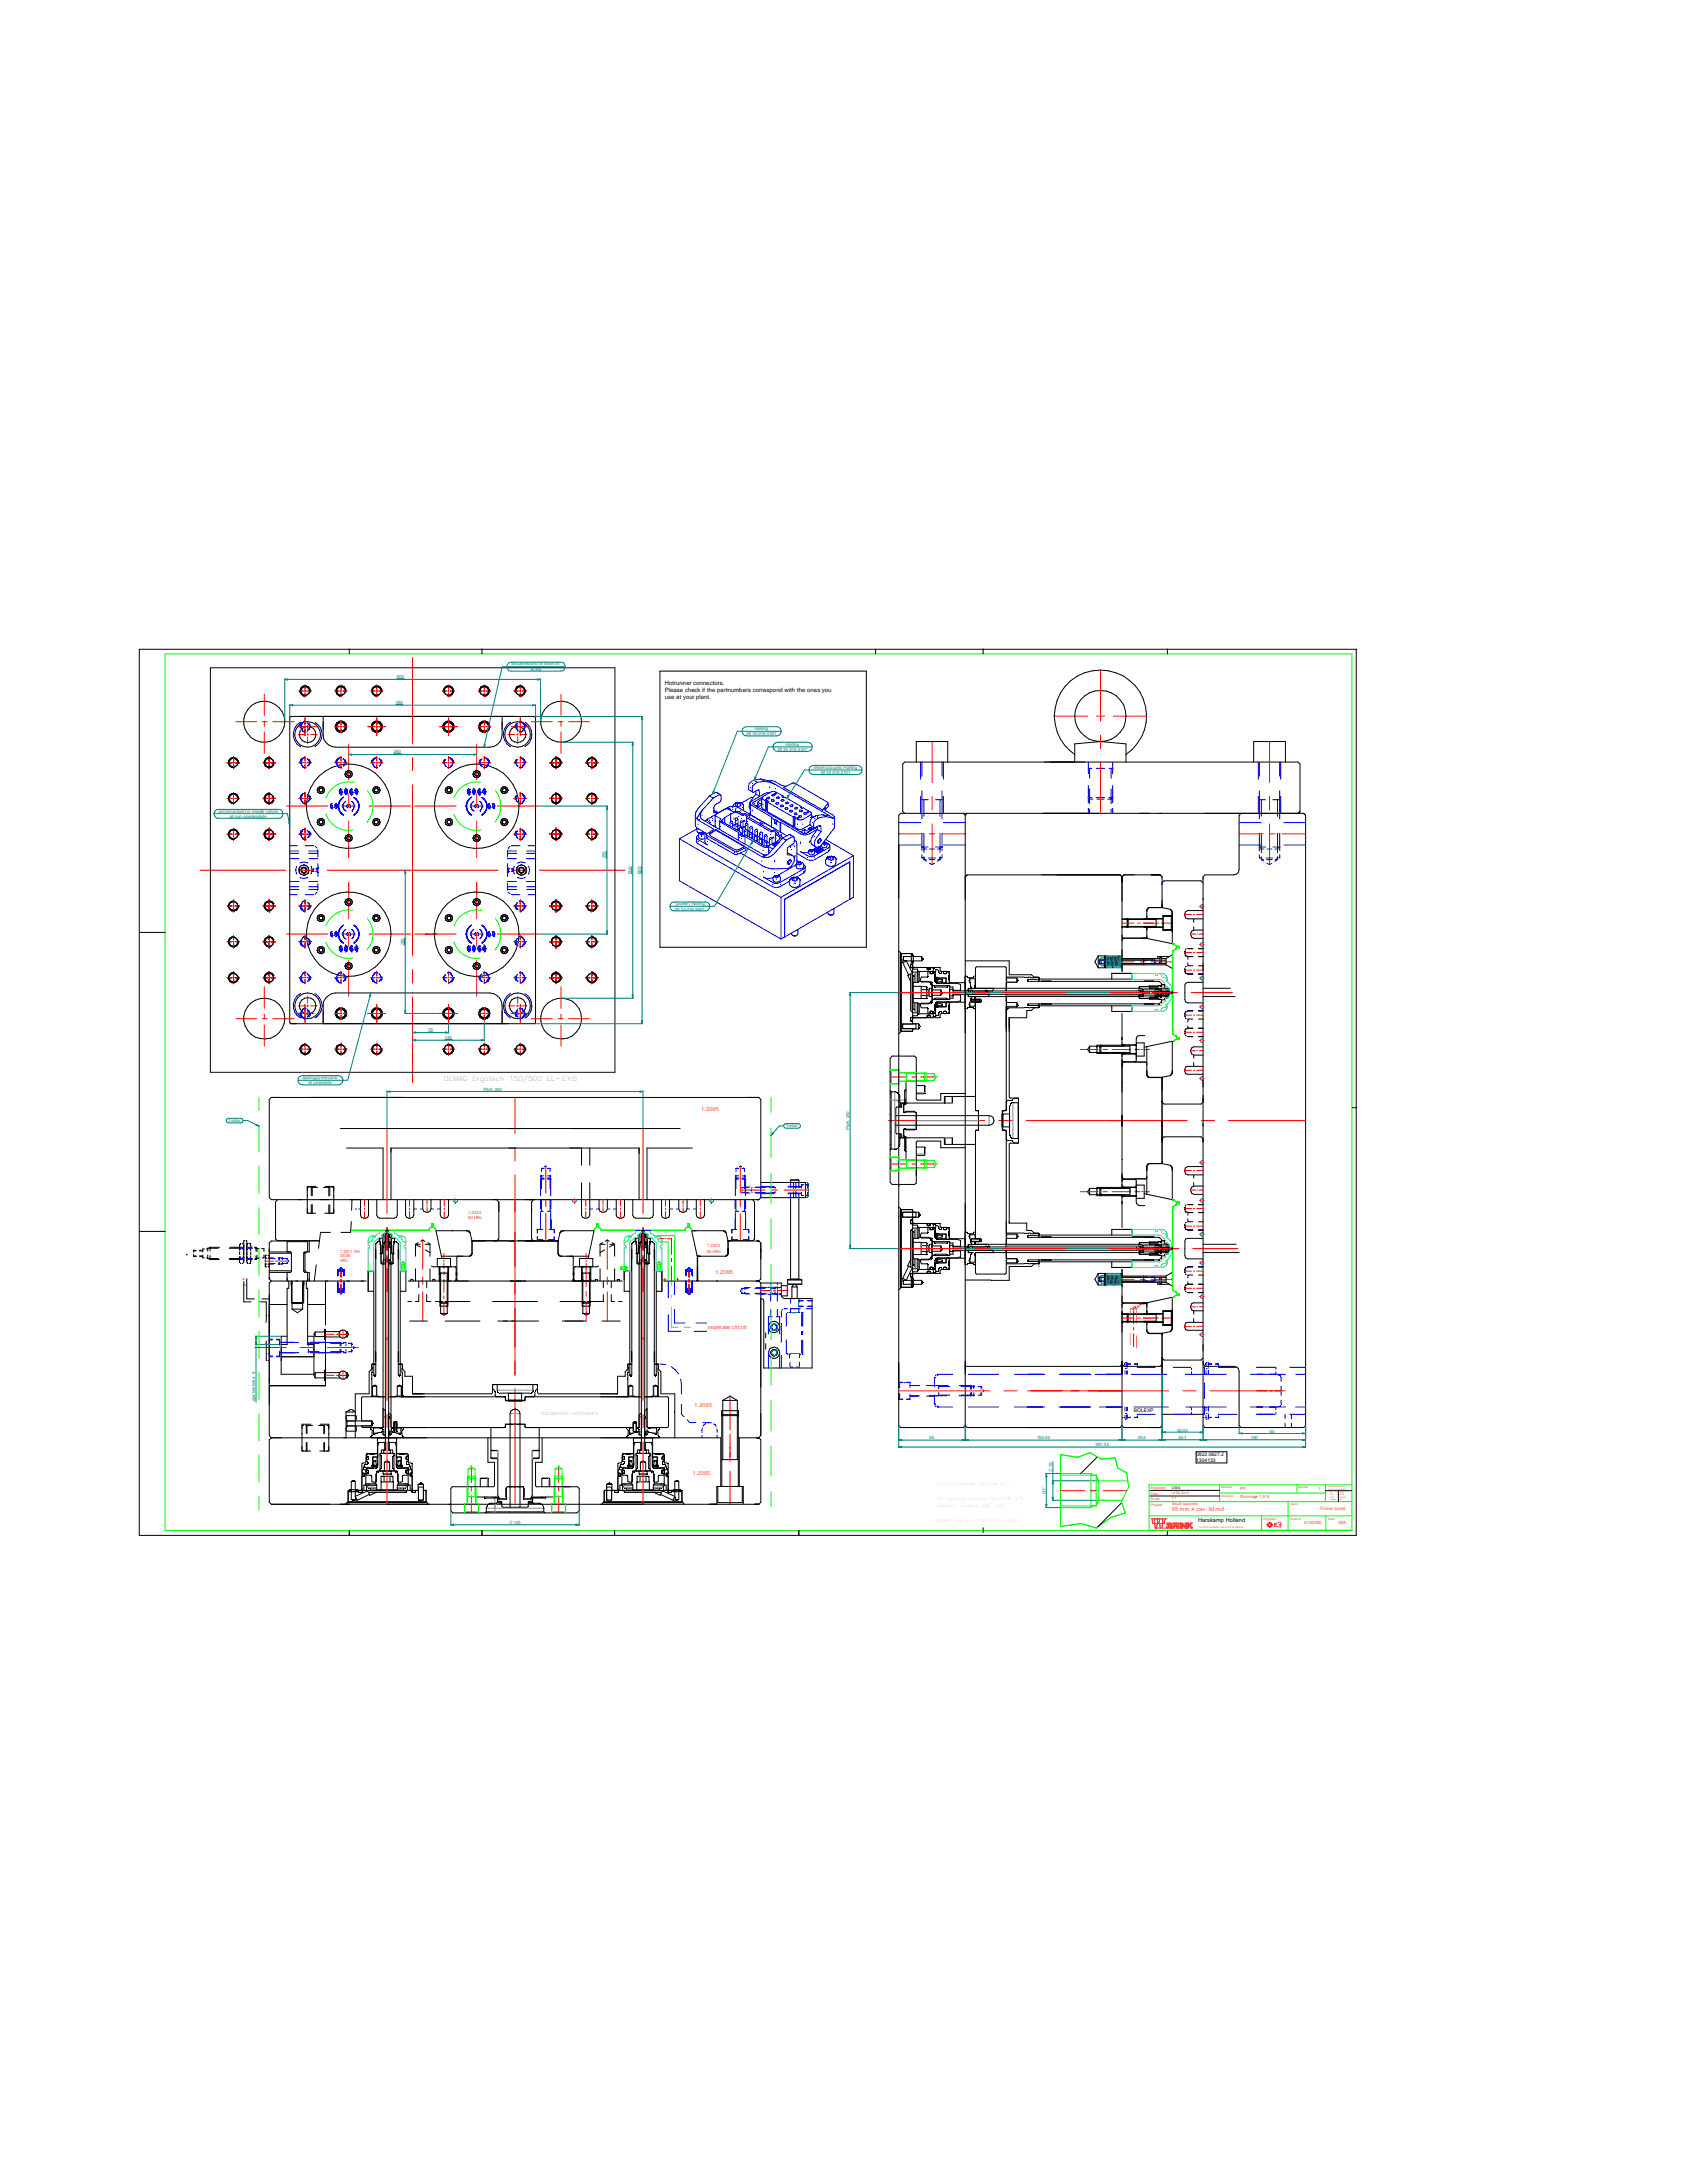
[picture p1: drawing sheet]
<svg xmlns="http://www.w3.org/2000/svg" width="216mm" height="279mm" viewBox="0 0 216 279" stroke-linecap="round" stroke-linejoin="round" font-family="sans-serif">
<defs><g id="words">
<g font-size=".9">
<text x="56.8" y="138.4">DEMAG</text>
<text x="60.5" y="138.4">Ergotech</text>
<text x="65.2" y="138.4">150/500</text>
<text x="70" y="138.4">EL- EXIS</text>
</g>
<g font-size=".8">
<text x="85.1" y="87.7">Hotrunner connectors,</text>
<text x="85.1" y="88.6">Please check if the partnumbers correspond with the ones you</text>
<text x="85.1" y="89.4">use at your plant.</text>
</g>
<g font-size=".7" fill="#ff7f00">
<text x="89.7" y="142.2">1.2085</text>
<text x="91.6" y="163.1">1.2085</text>
<text x="90.6" y="170.1">seperate circuit</text>
<text x="88.9" y="180.1">1.2085</text>
<text x="88.7" y="188.8">1.2085</text>
<text x="150" y="193.3">95 mm 4 cav. lid rnd</text>
</g>
<text font-size=".7" x="153.3" y="194.8">Harskamp Holland</text>
<g font-size=".6" fill="#008080">
<text x="50.8" y="86.8">500</text>
<text x="65.4" y="85.2">airconnectors for blow off</text>
<text x="67.9" y="85.9">at top</text>
<text x="50.7" y="90.1">480</text>
<text x="95.5" y="94.1">09 30 016 0307</text>
<text x="96.6" y="93.5">Harting</text>
<text x="100.5" y="95.5">Harting</text>
<text x="50.4" y="96.4">250</text>
<text x="99.5" y="96.1">09 30 016 0307</text>
<text x="104.1" y="98.4">(thermocouple) Harting</text>
<text x="105" y="99.1">09 33 016 2701</text>
<text x="28" y="104">airconnectors for needle valves</text>
<text x="29.4" y="104.7">at non operatorside</text>
<text x="77.5" y="109.9" transform="rotate(-90 77.5 109.9)">250</text>
<text x="80.8" y="111.8" transform="rotate(-90 80.8 111.8)">500</text>
<text x="82" y="111.8" transform="rotate(-90 82 111.8)">600</text>
<text x="86.4" y="116.5">09 33 016 2601</text>
<text x="86.4" y="115.9">(power) Harting</text>
<text x="51.7" y="121" transform="rotate(-90 51.7 121)">280</text>
<text x="54.8" y="132">70</text>
<text x="56.9" y="133">140</text>
<text x="29.3" y="143.6">Tiebar</text>
<text x="38.7" y="138.1">coolingconnectors</text>
<text x="39.5" y="138.8">at underside</text>
<text x="61.9" y="139.6">Pitch 250</text>
<text x="100.6" y="144.3">Tiebar</text>
<text x="108.7" y="144.6" transform="rotate(-90 108.7 144.6)">Pitch 250</text>
<text x="32.6" y="179.4" transform="rotate(-90 32.6 179.4)">ejectorstroke</text>
<text x="32.6" y="175.8" transform="rotate(-90 32.6 175.8)">8</text>
<text x="119" y="184.2">65</text>
<text x="132.7" y="184.2">153.02</text>
<text x="140.2" y="185.1">397.33</text>
<text x="145.6" y="184.2">39.2</text>
<text x="150.7" y="183.2">40.05</text>
<text x="150.8" y="184.2">40.1</text>
<text x="160.1" y="184.2">100</text>
<text x="162.5" y="183.3">65</text>
<text x="133.8" y="191.3" transform="rotate(-90 133.8 191.3)">G1&quot;</text>
<text x="134.7" y="188.3" transform="rotate(-90 134.7 188.3)">O 19</text>
<text x="65.2" y="195.1">O 125</text>
</g>
<g font-size=".6" fill="#ff7f00">
<text x="59.9" y="155.3">1.2343</text>
<text x="59.9" y="156">50 HRc</text>
<text x="90.5" y="159.6">1.2343</text>
<text x="90.5" y="160.3">50 HRc</text>
<text x="166.9" y="195.1">A130060</text>
<text x="168.9" y="193.2">Thrace Ipoma</text>
<text x="171.3" y="195.1">00A</text>
</g>
<g font-size=".6" fill="#ff8000">
<text x="43.5" y="160.3">1.2311 HH</text>
<text x="43.5" y="160.9">35/38</text>
<text x="43.5" y="161.5">HRc</text>
</g>
<g font-size=".6">
<text x="145.1" y="180.8">BOLEXP</text>
<text x="153.1" y="186.4">0822.0627.2</text>
<text x="153.1" y="187.1">1304133</text>
</g>
<g font-size=".5" fill="#ff7f00">
<text x="40.6" y="170.2">IN</text>
<text x="40.3" y="177">OUT</text>
<text x="147.3" y="192">Scale :</text>
<text x="147.3" y="191.3">Date :</text>
<text x="147.3" y="190.6">Engineer:</text>
<text x="149.9" y="191.3">14-06-2013</text>
<text x="149.9" y="191.9">1:1</text>
<text x="158.7" y="190.7">PP</text>
<text x="158.7" y="191.8">Shrinkage 1.8 %</text>
<text x="168.7" y="190.7">1</text>
<text x="119.9" y="192.8">Hydraulic coupling: G¼&quot;</text>
<text x="147.3" y="192.7">Project:</text>
<text x="150" y="192.7">Mould Assembly</text>
</g>
<text font-size=".5" x="150" y="190.6">CWA</text>
<g font-size=".4" fill="#ff7f00">
<text x="156.3" y="190.5">Material:</text>
<text x="156.3" y="191.6">Remarks:</text>
<text x="166.1" y="190.4">Quantity:</text>
<text x="161.7" y="194.5">Projection:</text>
<text x="165.1" y="192.7">Client:</text>
<text x="165.1" y="194.5">Order no.:</text>
<text x="170" y="194.5">Posnr.:</text>
</g>
<g font-size=".3" fill="#ff7f00">
<text x="169.9" y="190.4">Tolerances unless</text>
<text x="169.9" y="190.7">ot herwise specified:</text>
<text x="170.3" y="191.1">0</text>
<text x="170.3" y="191.4">0.0</text>
<text x="170.3" y="191.7">0.00</text>
<text x="170.3" y="192">angles</text>
<text x="171.5" y="191.1">±0. 5</text>
<text x="171.5" y="191.3">±0. 05</text>
<text x="171.5" y="191.7">±0. 005</text>
<text x="171.5" y="192">±0°</text>
<text x="153.3" y="195.6">Tel.(31)318-452500 Fax.(31)318-456378</text>
<text x="171.5" y="192.3">'30</text>
</g>
</g></defs>
<g fill="none" stroke="#000" stroke-width=".13">
<path d="M44.7 83.1v.6M61.7 83.1v.6M112.1 83.1v.6M125.8 83.1v.6M149.4 83.1v.6M173.6 83.1v113.4h-155.8v-113.4h155.9M17.8 119.3h3.3M17.8 157.6h3.3M173 141.8h.7M44.7 195.9v.6M61.7 195.9v.6M78.7 195.9v.6"/>
<path d="M102.2 195.9v.6M125.8 195.5v.7M149.4 195.9v.6"/>
</g>
<path d="M21.1 83.7h151.9v112.2h-151.9z" fill="none" stroke="#0f0" stroke-width=".13"/>
<path d="M149.5 195.4l-.1 .1M149.7 195.2l-.1 .1M149.9 195l-.1 .1" fill="none" stroke="#ff7f00" stroke-width=".13"/>
<path d="M149.9 195l-.5-.1v.7h.5" fill="none" stroke="#ff7f00" stroke-width=".13"/>
<path d="M150 195.3v.1" fill="none" stroke="#ff7f00" stroke-width=".13"/>
<path d="M149.7 195.3h.1M149.9 195.2v.1" fill="none" stroke="#ff7f00" stroke-width=".13"/>
<path d="M149.8 195.3l.1 .1" fill="none" stroke="#ff7f00" stroke-width=".13"/>
<path d="M149.7 195.3h-.2v.2h.3M149.7 195h-.2v.2" fill="none" stroke="#ff7f00" stroke-width=".13"/>
<path d="M149.5 195.2h.2" fill="none" stroke="#ff7f00" stroke-width=".13"/>
<path d="M150.7 195.1l-.1-.2h-.5v.7h.2v-.3h.2" fill="none" stroke="#ff7f00" stroke-width=".13"/>
<path d="M150.6 195.5v.1h.1" fill="none" stroke="#ff7f00" stroke-width=".13"/>
<path d="M150.7 195.3v.2" fill="none" stroke="#ff7f00" stroke-width=".13"/>
<path d="M150.7 195.2l-.1 .1h.1" fill="none" stroke="#ff7f00" stroke-width=".13"/>
<path d="M150.3 195.1h.2" fill="none" stroke="#ff7f00" stroke-width=".13"/>
<path d="M147.8 194.4l-.1 .3 .1 .9h1.6M148 194.4l.2 .3-.2 .9M148.5 194.4l-.1 .3 .1 .9M148.7 194.4l.1 .3-.1 .9M149.1 194.4l-.1 .6h-1.5l-.1-.6h2M150.1 194.9h.4M150.5 195.1h-.2v.1h.2M150.9 194.9h.2v.7h-.2zM151.2 194.9h.1l.4 .5v-.5h.1v.7h-.1l-.4-.4v.4h-.1zM152 194.9h.1v.3l.3-.3h.2l-.3 .3 .3 .4h-.2l-.2-.3-.1 .3h-.1z" fill="none" stroke="#ff7f00" stroke-width=".13"/>
<path d="M149.4 194.9v.7h.5M149.5 195v.2h.2M149.8 195.3h-.3v.2h.3M150.1 194.9v.7M150.3 195.1v.1M150.3 195.3h.2" fill="none" stroke="#ff7f00" stroke-width=".13"/>
<path d="M150 195.3v.1" fill="none" stroke="#ff7f00" stroke-width=".13"/>
<path d="M149.8 195.3l.1 .1M149.9 195.2v.1" fill="none" stroke="#ff7f00" stroke-width=".13"/>
<path d="M149.7 194.9h.1M150.3 195.3v.3h-.2" fill="none" stroke="#ff7f00" stroke-width=".13"/>
<path d="M149.4 194.9h.3M149.5 195h.2" fill="none" stroke="#ff7f00" stroke-width=".13"/>
<path d="M149.8 194.9l.1 .1" fill="none" stroke="#ff7f00" stroke-width=".13"/>
<path d="M151.3 194.9l.4 .5v-.5M151.3 195.6v-.4l.4 .4M151.8 194.9v.7" fill="none" stroke="#ff7f00" stroke-width=".13"/>
<path d="M150.6 195.6h.1M150.9 194.9v.7h.2v-.7M151.2 194.9v.7h.1" fill="none" stroke="#ff7f00" stroke-width=".13"/>
<path d="M150.7 195.2l-.1 .1h.1M150.7 195.3v.1" fill="none" stroke="#ff7f00" stroke-width=".13"/>
<path d="M150.6 195.5v.1" fill="none" stroke="#ff7f00" stroke-width=".13"/>
<path d="M150.7 195.4v.1M150.9 194.9h.2M151.2 194.9h.1M151.7 195.6h.1" fill="none" stroke="#ff7f00" stroke-width=".13"/>
<path d="M150.6 194.9l.1 .1" fill="none" stroke="#ff7f00" stroke-width=".13"/>
<path d="M150.7 195v.1" fill="none" stroke="#ff7f00" stroke-width=".13"/>
<path d="M150.5 194.9h.1" fill="none" stroke="#ff7f00" stroke-width=".13"/>
<path d="M151.7 194.9h.1M152 194.9h.1v.3l.3-.3h.2l-.3 .3 .3 .4h-.2l-.2-.3-.1 .3h-.1zM162.3 194.9h.2h.2l.1 .3-.1 .2-.2 .1-.2-.1-.1-.2zM162.3 195.1l.3-.1 .1 .2-.1 .1-.1 .1-.2-.2zM163.1 195l.8-.1v.6l-.8-.1z" fill="none" stroke="#ff7f00" stroke-width=".13"/>
<path d="M147.1 194h25.9M147.1 192.2h25.9M156.1 191.1h13.5M156.1 190v2.2M161.5 194v1.9M164.8 192.2v3.7M166 190v1.1M169.6 190v2.2M169.7 194v1.9M173 190h-25.9v5.9" fill="none" stroke="#0f0" stroke-width=".13"/>
<path d="M147.1 190.8h9M147.1 191.5h9M169.6 190.8h3.4M171.3 190.8v1.4" fill="none" stroke="#000" stroke-width=".13"/>
<path d="M162.1 195.2h.2M162.5 194.8v.2M162.5 195.3v.2M162.6 195.2h.3M163.1 195.2h.3M163.7 195.2h.3" fill="none" stroke="#f00" stroke-width=".13"/>
<path d="M105.7 110.5a.76 .76 0 0 0 1.3 0M106 116.9a.43 .43 0 0 0 .7 0M106.1 117.1h.5M106.3 109.7v.4M106.3 109.7l-.3 .1 .1 .2 .3 .1 .3-.2-.1-.2M106.3 109.7h.3M106.6 109.7v.3" fill="none" stroke="#00f" stroke-width=".13"/>
<path d="M105.8 109.8v.2M106.3 110.4h.1" fill="none" stroke="#00f" stroke-width=".13"/>
<path d="M105.7 110v.5M106 116.8v.1M106.7 116.3v.6M107 110v.5" fill="none" stroke="#00f" stroke-width=".13"/>
<path d="M106.6 117.1h.1" fill="none" stroke="#00f" stroke-width=".13"/>
<path d="M106.3 109.6h.1" fill="none" stroke="#00f" stroke-width=".13"/>
<path d="M106.1 109.6h-.1" fill="none" stroke="#00f" stroke-width=".13"/>
<path d="M101 113.2a.76 .76 0 0 0 1.4 0M101.3 119.5a.47 .47 0 0 0 .8 0M101.5 119.8h.4M101.6 112.4v.3M101.6 112.4l-.3 .1 .1 .2 .4 .1 .3-.2-.1-.2M101.6 112.4h.4M102 112.4v.2" fill="none" stroke="#00f" stroke-width=".13"/>
<path d="M101.2 112.5v.1M101.6 113h.1" fill="none" stroke="#00f" stroke-width=".13"/>
<path d="M101 112.6v.6M101.3 119.4v.1M102.1 119v.5M102.4 112.6v.6" fill="none" stroke="#00f" stroke-width=".13"/>
<path d="M101.8 112.2h.1" fill="none" stroke="#00f" stroke-width=".13"/>
<path d="M101.6 112.2h.1" fill="none" stroke="#00f" stroke-width=".13"/>
<path d="M89.2 106v.5l.3 .1M89.3 106l.2 .1" fill="none" stroke="#00f" stroke-width=".13"/>
<path d="M94.4 102.8v.4M94.4 102.8l.3 .1M94.4 102.8l-.3 .2 .1 .2 .4 .1 .2-.2-.1-.2M94.7 102.9v.2" fill="none" stroke="#00f" stroke-width=".13"/>
<path d="M94.7 102.8h.2" fill="none" stroke="#00f" stroke-width=".13"/>
<path d="M95.1 103.1v.6" fill="none" stroke="#00f" stroke-width=".13"/>
<path d="M94.7 102.7h.1" fill="none" stroke="#00f" stroke-width=".13"/>
<path d="M94.4 102.7h.1" fill="none" stroke="#00f" stroke-width=".13"/>
<path d="M89.4 107.1a.54 .54 0 0 0 .8 .2M89.7 106.6v.2M89.9 106.6v.2M89.9 106.6l.2 .1-.1 .1h-.2h-.2l.1-.2M89.9 106.6h-.2M94 102.8l-.2 .3" fill="none" stroke="#00f" stroke-width=".13"/>
<path d="M89.4 106.8v.3" fill="none" stroke="#00f" stroke-width=".13"/>
<path d="M101.9 111a.53 .53 0 0 0 .9 0M102.2 110.4v.2M102.3 110.8h.1M102.4 110.4v.2M102.4 110.4l.2 .1-.1 .1-.2 .1-.1-.1v-.2M102.4 110.4h-.2" fill="none" stroke="#00f" stroke-width=".13"/>
<path d="M102 110.4v.1" fill="none" stroke="#00f" stroke-width=".13"/>
<path d="M101.9 110.6v.4M102.7 110.4l.1 .2v.4" fill="none" stroke="#00f" stroke-width=".13"/>
<path d="M87 107.4l12.9 7.5M87 107.4v5.3l12.9 7.5M89.2 106.1l-2.2 1.3M96.4 102.1l-.2-.1-1.3 .8M99.9 114.9v5.3M105.7 107.4l3.5 2.1M109.2 109.5l-9.3 5.4M109.2 109.5v5.4l-.4 .2v-4.8l-8.4 4.8v4.8l-.5 .3" fill="none" stroke="#00f" stroke-width=".13"/>
<path d="M95.1 106.6l-.1 .1" fill="none" stroke="#00f" stroke-width=".13"/>
<path d="M95.7 106.9v.1" fill="none" stroke="#00f" stroke-width=".13"/>
<path d="M96.9 107.7h.1" fill="none" stroke="#00f" stroke-width=".13"/>
<path d="M94.6 106h.1" fill="none" stroke="#00f" stroke-width=".13"/>
<path d="M94.5 106.1h.1" fill="none" stroke="#00f" stroke-width=".13"/>
<path d="M99.7 107.1l.2 .1a2.55 2.55 0 0 1-1.6 1" fill="none" stroke="#00f" stroke-width=".13"/>
<path d="M99.3 107.3v.1M99.3 106.7l-.1 .1 .5 .3" fill="none" stroke="#00f" stroke-width=".13"/>
<path d="M98.9 107.2v.1M98.9 106.4l.4 .2v.1M98.9 107.1v.1M99 107.1v.2" fill="none" stroke="#00f" stroke-width=".13"/>
<path d="M98.6 106.4h.3M98.9 108h-.1" fill="none" stroke="#00f" stroke-width=".13"/>
<path d="M95.6 104.5v.2l3 1.7M95.7 106.3l.3 .2M96.3 106.7l.3 .1M96.9 107l.3 .2M97.6 107.4l.2 .2M98.2 107.7l.3 .2" fill="none" stroke="#00f" stroke-width=".13"/>
<path d="M95.2 105v.2M95.2 105.8l.2 .1M95.2 104.3l.4 .2M95.2 105v.1M95.3 105v.2" fill="none" stroke="#00f" stroke-width=".13"/>
<path d="M94.9 104.3h.3M95.2 105.8l-.1 .1" fill="none" stroke="#00f" stroke-width=".13"/>
<path d="M93.9 104h.3l.7 .3M93.9 104.7v.2M94.1 105.5l-.2 .1M94.4 105.6l.3 .1M95.2 106.9h.3" fill="none" stroke="#00f" stroke-width=".13"/>
<path d="M94.7 106.7l.5 .2" fill="none" stroke="#00f" stroke-width=".13"/>
<path d="M94.8 106.7v.1" fill="none" stroke="#00f" stroke-width=".13"/>
<path d="M92.5 105.2l2.3 1.3v.2" fill="none" stroke="#00f" stroke-width=".13"/>
<path d="M92.8 104.6v.7M92.8 104.6l-.3 .3M93.5 104.2v.9M93.5 104.2l-.7 .4M93.9 105.6l-.1 .1M93.9 104l-.4 .2M95.5 106.9l2.3 1.3h.5" fill="none" stroke="#00f" stroke-width=".13"/>
<path d="M99.2 107.9l.5-.1-.5 .2-.3 .2zM99.6 107.9l-.3 .1-.2 .3-.2-.1" fill="none" stroke="#00f" stroke-width=".13"/>
<path d="M91.3 105.7l.4 .2" fill="none" stroke="#00f" stroke-width=".13"/>
<path d="M92.8 103.5h.4l.6 .4M97.7 108.4l.2 .1 .5-.1M97.7 108.8v.1" fill="none" stroke="#00f" stroke-width=".13"/>
<path d="M94.9 107l.4 .1M95.3 107.1l2.4 1.3M95.3 107.1v.9" fill="none" stroke="#00f" stroke-width=".13"/>
<path d="M94.6 106.8l.3 .2" fill="none" stroke="#00f" stroke-width=".13"/>
<path d="M92.2 105.2l2.4 1.4-.1 .1 .1 .1" fill="none" stroke="#00f" stroke-width=".13"/>
<path d="M92.2 104.8l-.1 .2 .1 .2" fill="none" stroke="#00f" stroke-width=".13"/>
<path d="M91.6 104.2l-.1 .2h.1l.7 .4M91.6 105.1v.1" fill="none" stroke="#00f" stroke-width=".13"/>
<path d="M92.8 103.5l-1.2 .7M98.4 108.4v.8" fill="none" stroke="#00f" stroke-width=".13"/>
<path d="M98.4 108.4l.5 .3" fill="none" stroke="#00f" stroke-width=".13"/>
<path d="M93.9 103.9a1.03 1.03 0 0 1 1.1 .3h.5l.3 .2" fill="none" stroke="#00f" stroke-width=".13"/>
<path d="M95.8 104.6l3 1.7h.2l.5 .2" fill="none" stroke="#00f" stroke-width=".13"/>
<path d="M99.5 106.8a.65 .65 0 0 1 .6 .5l-.1 .1" fill="none" stroke="#00f" stroke-width=".13"/>
<g fill="none" stroke="#00f" stroke-width=".13">
<path d="M93.4 105.7v-.5l.1-.1h.2l.1 .1v.7M94.1 106.1v-.5v-.1h.2l.1 .8M94.1 105.5v-.6l.1-.2h.2v.2v1.4M94.7 105.8v-.6l.1-.1h.2l.1 .1v1.4M94.7 105.8h.2l.1 .2v.9M94.7 105.8v.2v.4M95.4 106.2v-.6l.1-.2h.1l.1 .2v1.3M95.4 106.2h.1l.1 .1v.7M95.4 106.2l-.1 .1v.6M95.9 107.1v-.4l.1-.1h.2v.8M96 106.6v-.7l.1-.1h.1l.1 .1v1.4M96.6 106.9v-.6l.1-.2h.2v.2v1.4"/>
<path d="M96.6 106.9h.2l.1 .2v.6M96.6 106.9l-.1 .6M97.2 107.3v-.7l.1-.1h.2l.1 .1v1.4M97.2 107.3h.2l.1 .1v.7M97.2 107.3v.1v.5M97.8 108.2v-.5l.1-.1h.1l.1 .7M97.8 107.6v-.6l.1-.2h.2l.1 .2v1.3M98.8 108v-.6l-.1-.2h-.1l-.1 .2v.8"/>
</g>
<path d="M91.5 104.4v1.3M92.1 105v1.2M94.5 106.7v.8M94.8 106.6v.2M95.5 104.6v.8M95.9 104.5v.1M99.2 106.8v1M99.6 106.6v.2M100.1 107.2v.1" fill="none" stroke="#00f" stroke-width=".13"/>
<path d="M104.3 106h.1M104.6 105.9h-.2v.1" fill="none" stroke="#00f" stroke-width=".13"/>
<path d="M96.8 103.2h.1" fill="none" stroke="#00f" stroke-width=".13"/>
<path d="M96.7 103.2h.5M96.9 103.2l.1 .1" fill="none" stroke="#00f" stroke-width=".13"/>
<path d="M103.1 106.6l-.2 .1" fill="none" stroke="#00f" stroke-width=".13"/>
<path d="M103.8 105.9l-.4 .2" fill="none" stroke="#00f" stroke-width=".13"/>
<path d="M104 106l-.4 .3" fill="none" stroke="#00f" stroke-width=".13"/>
<path d="M97.1 102.7l.4 .3-.5 .3" fill="none" stroke="#00f" stroke-width=".13"/>
<path d="M97.1 102.6l-.1 .1h.1M97.7 102.3l.3 .2M97.7 102.9v.1M97.7 103.5l.3 .2M98 102.5v1.2M98 102.5l.1-.1v1.3h-.1" fill="none" stroke="#00f" stroke-width=".13"/>
<path d="M98 102.4h.1" fill="none" stroke="#00f" stroke-width=".13"/>
<path d="M98.1 102.4l.3 .2-.2 .1v1.2M98.1 103.7h.1" fill="none" stroke="#00f" stroke-width=".13"/>
<path d="M97.5 103.3l.2 .2M97.7 101.9l-.2 .2 .2 .2" fill="none" stroke="#00f" stroke-width=".13"/>
<path d="M98 102.2h.1" fill="none" stroke="#00f" stroke-width=".13"/>
<g fill="none" stroke="#00f" stroke-width=".13">
<path d="M98.1 102.2l.3-.2 .1 .1v.1h-.1zM98.2 102.7l3.3 1.9M98.2 103.9l3.3 1.8M101.5 104.6v1.1M101.6 104.5l-.1 .1M101.6 105.7h-.1M101.6 104.5v1.2M101.6 104.5l.3 .1-.2 .1M101.6 105.7h.1M101.7 104.7l.4 .2M101.7 104.7v1.2l.4 .2M102.1 105.5h.1"/>
<path d="M102.4 106.5l.6-.3v.4"/>
</g>
<path d="M98.8 102.4h.3v.1l-.3 .1zM102 104.7h.1M103 106.2l.5 .2v.1" fill="none" stroke="#00f" stroke-width=".13"/>
<path d="M102.1 104.7h.1" fill="none" stroke="#00f" stroke-width=".13"/>
<path d="M97.5 102.3l-.4 .3M99.4 102.7h.3v.2h-.3l-.1-.1z" fill="none" stroke="#00f" stroke-width=".13"/>
<path d="M102.2 104.6l-.2 .1" fill="none" stroke="#00f" stroke-width=".13"/>
<path d="M99.9 103l.3 .1v.1l-.3 .1v-.1zM102.2 104.6l-.1 .1" fill="none" stroke="#00f" stroke-width=".13"/>
<path d="M103.4 106.1l.1 .1" fill="none" stroke="#00f" stroke-width=".13"/>
<path d="M100.5 103.5l.2-.1h.1v.1l-.3 .1zM102.1 104.9h.6M102.1 106.1l.2 .1 .4-.1M102.7 105.5h.1M103.6 106.2l.1 .1" fill="none" stroke="#00f" stroke-width=".13"/>
<path d="M103.7 106.3h.1" fill="none" stroke="#00f" stroke-width=".13"/>
<path d="M101 103.8l.3-.1 .1 .1v.1h-.3z" fill="none" stroke="#00f" stroke-width=".13"/>
<path d="M103.6 106.1h.1" fill="none" stroke="#00f" stroke-width=".13"/>
<path d="M103.6 106.1h.1" fill="none" stroke="#00f" stroke-width=".13"/>
<path d="M101.7 104.1h.3v.1h-.3z" fill="none" stroke="#00f" stroke-width=".13"/>
<path d="M102.2 104.5l.2-.1h.2v.2h-.2zM103.8 106h.1" fill="none" stroke="#00f" stroke-width=".13"/>
<path d="M103.8 106h.1" fill="none" stroke="#00f" stroke-width=".13"/>
<path d="M98.6 101.4l-.9 .5" fill="none" stroke="#00f" stroke-width=".13"/>
<path d="M98.8 101.8l.2-.2 .1 .2-.3 .1zM103.8 105.9l-.4 .2" fill="none" stroke="#00f" stroke-width=".13"/>
<path d="M103.8 105.9l.1 .1M103.8 106h-.2l-.1 .2" fill="none" stroke="#00f" stroke-width=".13"/>
<path d="M103.6 106.2h.2l.2-.2h.1l-.4 .3" fill="none" stroke="#00f" stroke-width=".13"/>
<path d="M99.4 102.1l.2-.1 .1 .2h-.3z" fill="none" stroke="#00f" stroke-width=".13"/>
<path d="M99.1 101.6h.1M99.2 101.7h.1" fill="none" stroke="#00f" stroke-width=".13"/>
<path d="M99.2 101.5v.1" fill="none" stroke="#00f" stroke-width=".13"/>
<path d="M100 102.4l.2-.1 .1 .2h-.3l-.1-.1z" fill="none" stroke="#00f" stroke-width=".13"/>
<path d="M99.3 101.6h-.1" fill="none" stroke="#00f" stroke-width=".13"/>
<path d="M99.2 101.5h.1" fill="none" stroke="#00f" stroke-width=".13"/>
<path d="M99.4 101.6h-.2" fill="none" stroke="#00f" stroke-width=".13"/>
<path d="M99.4 101.6h-.2M100.6 102.7h.2l.1 .1-.3 .1z" fill="none" stroke="#00f" stroke-width=".13"/>
<path d="M98.6 101.4l.5-.1 1.1 .6M100.2 101.9l-.1 .1 .2 .1 .2-.1M100.2 101.9v.2M101.1 103.1l.2-.1h.2v.2h-.2zM101.8 103.3l.3 .1v.1h-.3h-.1zM102.4 103.7h.3v.1l-.3 .1-.1-.1zM102.9 104l.4 .1v.1h-.4z" fill="none" stroke="#00f" stroke-width=".13"/>
<path d="M103.3 104h.1" fill="none" stroke="#00f" stroke-width=".13"/>
<path d="M102.4 103.3l.3 .2" fill="none" stroke="#00f" stroke-width=".13"/>
<path d="M103.3 103.9v.1" fill="none" stroke="#00f" stroke-width=".13"/>
<path d="M103.3 103.9v.1" fill="none" stroke="#00f" stroke-width=".13"/>
<path d="M100.5 102l2.1 1.3M102.6 103.3h-.2M102.6 103.3v.1M102.7 103.5l.1-.1 1 .7-.1 .2-1 .6M103.3 103.9l.1 .1M103.7 105.5l-1 .6" fill="none" stroke="#00f" stroke-width=".13"/>
<path d="M97 102.7v.4" fill="none" stroke="#00f" stroke-width=".13"/>
<path d="M97.5 102.2v1.1" fill="none" stroke="#00f" stroke-width=".13"/>
<path d="M89 105.7l.2 .3M91.5 103.8h.2M103.8 104.1v.6" fill="none" stroke="#00f" stroke-width=".13"/>
<path d="M91.4 103.8h.1M91.6 101.4h.1M92.3 101.9l-.1 .6-.5 .4-.3 .2v.3v.6l.5 .1" fill="none" stroke="#00f" stroke-width=".13"/>
<g fill="none" stroke="#00f" stroke-width=".13">
<path d="M90.4 107.2l.1 .1 3.5 2h.4l1.1-.5M90.8 101.9l.5 .3 .7-.5h.2l.1 .2M90.8 101.9l-1.5 1.6M90.9 106.7l-.1 .1M90.9 106.6v.1M90.9 106.6l-.1 .2M91.4 106.1l-.9 .6-.1 .1 .1 .1M91.6 101.4l-.8 .5M91.6 106.3l3.6 2.1M91.6 106.3l-.7 .4M91.6 106.2l3.7 2.1-.8 .5-.5-.1-3.1-1.7-.1-.2M91.6 106.2v.1"/>
<path d="M91.6 106.2l-.7 .4"/>
</g>
<path d="M90.5 106.9l3.5 2.1h.4" fill="none" stroke="#00f" stroke-width=".13"/>
<path d="M95.5 108.8v-.3l-1.1 .5" fill="none" stroke="#00f" stroke-width=".13"/>
<path d="M101.7 109.5v.2M101.9 110.6l-.2 .2M102.9 110.7l.1 .1v.2l-.1 .2-3.4 1.9h-.3l-.3-.2-1.2-.6 .4 .1h.8" fill="none" stroke="#00f" stroke-width=".13"/>
<path d="M97.7 111.5v.1M101.7 110.8l-2.1 1.2M102 110.2l.2 .1" fill="none" stroke="#00f" stroke-width=".13"/>
<path d="M100.9 110.3l.3-.2 .1 .1-.3 .4h-.1zM100.9 106.8l-.7 .5 .4 .2 .8-.4M101.3 110.2l-.1-.2-.4 .2v.4h.2" fill="none" stroke="#00f" stroke-width=".13"/>
<path d="M100.8 109.2h.1M101.1 106.8h-.2M101.4 107.1h.2a.85 .85 0 0 1-.1 .9l-.7 .5v.3v.6l.5 .1" fill="none" stroke="#00f" stroke-width=".13"/>
<path d="M97.8 109.4h.3M99.1 110.1v.2M100.2 107.3l-1.6 1.7a1.47 1.47 0 0 1-1.1 .6 1.33 1.33 0 0 0 1.6-.4l1.5-1.7M100.9 109.2l.1 .1M101.3 109.5l.3 .1a1.2 1.2 0 0 1-.9 1.6h-1.6" fill="none" stroke="#00f" stroke-width=".13"/>
<path d="M89.3 106l1.2 .7M89.3 105.5h.1M89.3 104.9l2.1 1.2M89.8 104.9l8 4.5M94.8 109.2l2.8 1.6a3.4 3.4 0 0 0 1.5 .4M95.5 108.5l2 1.1M97.5 110.2h.1" fill="none" stroke="#00f" stroke-width=".13"/>
<path d="M89.2 106h.1M89.3 103.5a.93 .93 0 0 0 0 1.4l-.1-.1 .1-.3 .4-.7M89.7 103.8h.1a.71 .71 0 0 0 0 1.1M89.8 104.3v.1M91.3 102.2l-1.6 1.6" fill="none" stroke="#00f" stroke-width=".13"/>
<path d="M97.2 105.4l.3 .2" fill="none" stroke="#00f" stroke-width=".13"/>
<path d="M90.8 104.9v.2M93.5 103.6l-.1 .1" fill="none" stroke="#00f" stroke-width=".13"/>
<path d="M93.2 103.5h.2l.1 .1" fill="none" stroke="#00f" stroke-width=".13"/>
<path d="M93.7 103.4h.1M94.2 103.5l-.1 .1M94.7 103.8h.1M97.2 105.2l.5 .3M99.9 106.8h.1M101.3 108.1h.1" fill="none" stroke="#00f" stroke-width=".13"/>
<path d="M93.8 103.2h.1M95.8 104.2l3.5 2" fill="none" stroke="#00f" stroke-width=".13"/>
<path d="M90.5 104.9h.1" fill="none" stroke="#00f" stroke-width=".13"/>
<path d="M90.2 107.7l.1 .3 .2 .1M101.6 108.2l.1 .2" fill="none" stroke="#00f" stroke-width=".13"/>
<path d="M89.3 106.9h.1" fill="none" stroke="#00f" stroke-width=".13"/>
<path d="M89.2 107.7l.1 .3M89.3 106.9l-.1 .2v.2l1.3 .8" fill="none" stroke="#00f" stroke-width=".13"/>
<path d="M89.3 108l9.6 5.5" fill="none" stroke="#00f" stroke-width=".13"/>
<path d="M98.9 113.5l.3 .1 .6-.1" fill="none" stroke="#00f" stroke-width=".13"/>
<path d="M101 112.8l-1.2 .7M102.9 111.7l-1 .6" fill="none" stroke="#00f" stroke-width=".13"/>
<path d="M90.4 106.8v.4M91.7 103.8l.2 .2M91.7 101.4l.5 .3M102 108v2.4M103 111.5l-.1 .2" fill="none" stroke="#00f" stroke-width=".13"/>
<path d="M89 104.3v1.4M101 109.3l.5 .2M101.1 106.8l.5 .3" fill="none" stroke="#00f" stroke-width=".13"/>
<path d="M94.4 103.3l-.4-.1h-.4l-.5 .1-2.6 1.6" fill="none" stroke="#00f" stroke-width=".13"/>
<path d="M89.2 107.2v.5M90.2 106.6v1.1M90.5 104.9l-.2 .2M94.4 103.3l6.3 3.7M101.7 107.5l.2 .2 .1 .3M101.7 100.2l4.2 2.5h.1l-.1 .2M103 110.9v.6" fill="none" stroke="#00f" stroke-width=".13"/>
<path d="M99.2 100l.9 .5 .5 .1M101.4 100.2h.3M105.6 103.3l-.1 .2 .2 .3 .9 .5M106 103.1v.1l-.4 .5" fill="none" stroke="#00f" stroke-width=".13"/>
<path d="M101.4 100.2l-1.1 .6 5 2.9M103.8 104.4l.3 .1M105.6 103.3l-.3 .4M105.9 102.9l-.6 .8M106.8 105.9l-.1 .1" fill="none" stroke="#00f" stroke-width=".13"/>
<path d="M98.3 99.9h.1M98.4 99.9l7.5 4.4M98.4 99.9h.4l.4 .1M105.9 104.3v.1M105.9 104.3l.8 .5M105.9 104.3l.1 .1M106.6 104.3l.2 .2-.1 .3M106.6 104.7l.1 .1M106.6 105.4v.1M106.7 106l-.1 .2" fill="none" stroke="#00f" stroke-width=".13"/>
<path d="M98.3 99.9l-.9-.2 .4 .3 .7 .1 .7 .3M98.5 100.7v.1M106 104.4l-.8-.1 .5 .2 .9 .2" fill="none" stroke="#00f" stroke-width=".13"/>
<path d="M105.2 104.3l-.8 .1M105.7 104.5l-.8 .1" fill="none" stroke="#00f" stroke-width=".13"/>
<path d="M97.4 99.7l-.9 .2M97.8 100l-.8 .1" fill="none" stroke="#00f" stroke-width=".13"/>
<path d="M104.8 105.7h.2l.1 .1" fill="none" stroke="#00f" stroke-width=".13"/>
<path d="M96.9 101.1h.2l.1 .2" fill="none" stroke="#00f" stroke-width=".13"/>
<path d="M104.4 104.4l-.4 .2M104.8 107.6l.2-.2v.3l-.1 .2h-.1zM104.8 104.7l-.4 .2M105.1 107.5l-.1-.2-.3 .2-.1 .2 .1 .2h.2" fill="none" stroke="#00f" stroke-width=".13"/>
<path d="M96.5 99.9l-.4 .2M96.9 100.1l-.3 .3" fill="none" stroke="#00f" stroke-width=".13"/>
<path d="M96.9 101.1l-.4 .3M104 104.6l-.2 .3-.1 .2M104.4 104.9a.83 .83 0 0 0-.2 1.1l.6-.3M105.1 105.8v.6l-.6 .8a.94 .94 0 0 0-.1 1.2l.2 .1 .3-.2 1.7-2.1" fill="none" stroke="#00f" stroke-width=".13"/>
<path d="M103.7 105.1v.5" fill="none" stroke="#00f" stroke-width=".13"/>
<path d="M96.1 100.1a.86 .86 0 0 0-.2 1M96.3 101.3l.2 .1M96.7 101.2v.4l-.5 .8a.98 .98 0 0 0-.2 1.1M103.7 105.6l.1 .1" fill="none" stroke="#00f" stroke-width=".13"/>
<path d="M96.6 100.4l-.2 .1-.1 .3" fill="none" stroke="#00f" stroke-width=".13"/>
<path d="M96.3 100.8v.5" fill="none" stroke="#00f" stroke-width=".13"/>
<path d="M105 108.6h.1" fill="none" stroke="#00f" stroke-width=".13"/>
<path d="M105.1 108.6h-.1" fill="none" stroke="#00f" stroke-width=".13"/>
<path d="M105 108.6h.1" fill="none" stroke="#00f" stroke-width=".13"/>
<path d="M97.2 101.3v.6l-.5-.3M104.6 105.8v.4l.5 .2M104.6 108.8h.1" fill="none" stroke="#00f" stroke-width=".13"/>
<path d="M104.6 108.8h.1" fill="none" stroke="#00f" stroke-width=".13"/>
<path d="M96.2 102.4h.1M97.2 101.9v.1M104.5 108.9h.1M104.6 106.2l-.5 .7" fill="none" stroke="#00f" stroke-width=".13"/>
<path d="M104.9 108.4l-.5 .1-.3 .3M105 108.5l-.4 .1-.3 .3" fill="none" stroke="#00f" stroke-width=".13"/>
<path d="M105 108.5l-.4 .1-.3 .4" fill="none" stroke="#00f" stroke-width=".13"/>
<path d="M103.8 104.4l.3 .2M104.1 106.9a.94 .94 0 0 0-.2 1.2M105.5 107.7l.5 .3" fill="none" stroke="#00f" stroke-width=".13"/>
<path d="M98.5 101.5h-.4l-.3 .1M104.9 108.4l.1 .1M105.2 108.6l.2 .1M106 108l.2 .2v.2l-.2 .1M106.2 108.8l-.2 .2" fill="none" stroke="#00f" stroke-width=".13"/>
<path d="M105 108.6h.1" fill="none" stroke="#00f" stroke-width=".13"/>
<path d="M105 108.6h.1" fill="none" stroke="#00f" stroke-width=".13"/>
<path d="M104.9 108.6h.2" fill="none" stroke="#00f" stroke-width=".13"/>
<path d="M104.9 108.6l.1 .1" fill="none" stroke="#00f" stroke-width=".13"/>
<path d="M104.9 108.6l.1 .1" fill="none" stroke="#00f" stroke-width=".13"/>
<path d="M104.8 108.7h.2M104.9 108.7h.1" fill="none" stroke="#00f" stroke-width=".13"/>
<path d="M104.8 108.7l.1 .1" fill="none" stroke="#00f" stroke-width=".13"/>
<path d="M104.9 108.8l-.1-.1 .1 .1" fill="none" stroke="#00f" stroke-width=".13"/>
<path d="M104.8 108.7l.1 .1" fill="none" stroke="#00f" stroke-width=".13"/>
<path d="M104.8 108.7l.1 .1" fill="none" stroke="#00f" stroke-width=".13"/>
<path d="M104.7 108.7l.2 .1" fill="none" stroke="#00f" stroke-width=".13"/>
<path d="M104.7 108.7l.1 .1" fill="none" stroke="#00f" stroke-width=".13"/>
<path d="M104.7 108.8h.1" fill="none" stroke="#00f" stroke-width=".13"/>
<path d="M104.8 108.7l-.2 .1" fill="none" stroke="#00f" stroke-width=".13"/>
<path d="M104.6 108.8h.2" fill="none" stroke="#00f" stroke-width=".13"/>
<path d="M104.7 108.8h.1" fill="none" stroke="#00f" stroke-width=".13"/>
<path d="M104.7 108.8h.1" fill="none" stroke="#00f" stroke-width=".13"/>
<path d="M104.7 108.8h-.1" fill="none" stroke="#00f" stroke-width=".13"/>
<path d="M104.6 108.8l.1 .1" fill="none" stroke="#00f" stroke-width=".13"/>
<path d="M104.6 108.8v.1" fill="none" stroke="#00f" stroke-width=".13"/>
<path d="M104.5 108.8l.2 .1M104.5 108.9h.1" fill="none" stroke="#00f" stroke-width=".13"/>
<path d="M104.5 108.9h.1" fill="none" stroke="#00f" stroke-width=".13"/>
<path d="M104.5 108.8l.1 .2" fill="none" stroke="#00f" stroke-width=".13"/>
<path d="M104.4 108.9l.2 .1-.1-.1" fill="none" stroke="#00f" stroke-width=".13"/>
<path d="M104.5 108.9l.1 .1" fill="none" stroke="#00f" stroke-width=".13"/>
<path d="M104.4 109h.1M104.5 109h.1" fill="none" stroke="#00f" stroke-width=".13"/>
<path d="M104.5 108.9l-.1 .1" fill="none" stroke="#00f" stroke-width=".13"/>
<path d="M104.5 108.9l-.1 .1" fill="none" stroke="#00f" stroke-width=".13"/>
<path d="M104.3 109h.1" fill="none" stroke="#00f" stroke-width=".13"/>
<path d="M104.3 109l.1 .1" fill="none" stroke="#00f" stroke-width=".13"/>
<path d="M105.2 108.6l-.1 .2-.6 .3" fill="none" stroke="#00f" stroke-width=".13"/>
<path d="M105.4 108.7a.72 .72 0 0 1-.9 .4" fill="none" stroke="#00f" stroke-width=".13"/>
<path d="M97.6 102l-1.1 .7M97.8 101.6l-1.5 .9M103.6 107.7v.2M104.6 108.5l-.6 .3M104.6 106.1l-1 .6M105.4 108.8a.72 .72 0 0 1-.9 .3" fill="none" stroke="#00f" stroke-width=".13"/>
<path d="M104.6 105.8l-1.3 .8" fill="none" stroke="#00f" stroke-width=".13"/>
<path d="M96 104l-.2 .1M96.5 102.7h-.1v.2l.1 .1 6.2 3.6 .2 .1 .4-.1M99.5 105l-.3-.1v.4l.2 .2M102.4 109l.4 .1h.7M102.4 106.7l.4 .1 .8-.1M102.4 107.7v.3M106 109l-1.7 1M106 108.5l-1.7 1" fill="none" stroke="#00f" stroke-width=".13"/>
<g fill="none" stroke="#00f" stroke-width=".13">
<path d="M96.3 103.7v.1M96.3 102.5l-.2 .2v.2l.2 .2 2.5 1.5h-.1M98.7 104.6l.4 .3M98.7 104.6v1.2M99.1 104.9v.5M99.2 104.9h-.1M99.2 105.3l-.1 .1M99.4 105.1v.4l-.3-.1M99.4 105.1l.4 .2M99.5 105l-.1 .1M99.8 105.3v1.1M99.9 105.2l-.1 .1"/>
<path d="M99.9 105.2l2.5 1.5M99.9 105.2v1.3M102 109.2l1.3 .8 .3 .1 .7-.1M102.4 109l1.2 .6h.4l.3-.1M106 102.7v.4M106.8 104.6v1.3"/>
</g>
<path d="M95.9 101.1l.5 .3M103.8 105.7l.4 .3" fill="none" stroke="#00f" stroke-width=".13"/>
<path d="M103.9 108.1l.5 .3M106.2 108.2v.6" fill="none" stroke="#00f" stroke-width=".13"/>
<path d="M95.8 104.1h.2M96 102.8v1.5" fill="none" stroke="#00f" stroke-width=".13"/>
<path d="M103.5 109.2a.4 .4 0 0 0 .4 .2 .4 .4 0 0 0 .3-.2M103.7 108.8v.2M103.9 108.8v.2M103.9 108.8l.2 .1-.1 .1h-.2l-.1-.1v-.1M103.9 108.8h-.2" fill="none" stroke="#00f" stroke-width=".13"/>
<path d="M103.5 109v.2M103.6 108.8l-.1 .2M103.8 109.2h.1M104.2 109v.2" fill="none" stroke="#00f" stroke-width=".13"/>
<path d="M105.1 108.3a.4 .4 0 0 0 .4 .2 .4 .4 0 0 0 .3-.2M105.5 107.9v.2M105.5 107.9l-.2 .1h.1l.1 .1 .2-.1-.1-.1M105.5 107.9h.1M105.6 107.9v.1" fill="none" stroke="#00f" stroke-width=".13"/>
<path d="M105.1 108.2v.1M105.8 108v.3" fill="none" stroke="#00f" stroke-width=".13"/>
<path d="M98.9 112.6a.53 .53 0 0 0 1 0M99.1 112.1l-.1 .2M99.2 112.1v.2M99.3 112.5h.1M99.4 112.1v.3M99.4 112.1l.2 .1v.1l-.3 .1-.1-.1v-.2M99.4 112.1h-.2M100.4 115.1l8.4-4.8v4.8l-8.4 4.8z" fill="none" stroke="#00f" stroke-width=".13"/>
<path d="M98.9 112.3v.3M99.7 112.1l.2 .2v.3" fill="none" stroke="#00f" stroke-width=".13"/>
<path d="M103 98.6l-2.3 3.6" fill="none" stroke="#008080" stroke-width=".13"/>
<path d="M100.8 101.8l.2 .1-.3 .3z" fill="#008080"/>
<path d="M103 98.6h7.3M103.6 98.3l.2-.3h.3h5.6a.59 .59 0 0 1 .6 .6 .59 .59 0 0 1-.6 .5h-5.6a.59 .59 0 0 1-.5-.8zM96.4 107.6l-5 8.4M100.8 101.8l.2 .1-.3 .3z" fill="none" stroke="#008080" stroke-width=".13"/>
<path d="M96.4 107.6l-.2 .4h-.1z" fill="#008080"/>
<path d="M98.3 95.6l-1.8 4.3M85.7 116h5.7M86 115.5l4.3-.1a.57 .57 0 0 1 .5 .6 .57 .57 0 0 1-.5 .6h-4a.59 .59 0 0 1-.5-.5 .59 .59 0 0 1 .2-.6zM96.4 107.6l-.2 .4h-.1z" fill="none" stroke="#008080" stroke-width=".13"/>
<path d="M96.6 99.4l.1 .1-.2 .4z" fill="#008080"/>
<path d="M94.4 93.6l-3.2 8M96.6 99.4l.1 .1-.2 .4zM98.3 95.6h5.7M99 95.3l.2-.2 .3-.1h3.9a.59 .59 0 0 1 .6 .6 .59 .59 0 0 1-.6 .6h-3.9a.59 .59 0 0 1-.5-.9z" fill="none" stroke="#008080" stroke-width=".13"/>
<path d="M91.3 101.3h.1l-.2 .3z" fill="#008080"/>
<path d="M94.4 93.6h5.6M95 93.3l.2-.2 .3-.1h3.9a.59 .59 0 0 1 .6 .6 .59 .59 0 0 1-.6 .6h-3.9a.59 .59 0 0 1-.5-.9zM91.3 101.3h.1l-.2 .3z" fill="none" stroke="#008080" stroke-width=".13"/>
<path d="M84.5 85.9h26.4v35.3h-26.4z" fill="none" stroke="#000" stroke-width=".13"/>
<path d="M52.8 111.4v10.9M52.8 124.1v1.7M52.8 127.6v11" fill="none" stroke="#f00" stroke-width=".13"/>
<path d="M64.9 113.1v.7h1.2M64.9 111.4v.8M66.2 111.7l.1 .1M66.5 112h.4M67.3 111.7l-.2 .1M67.4 113.8h1.1" fill="none" stroke="#00f" stroke-width=".13"/>
<path d="M64.9 112.8h1.2M64.9 113.5h1.2M65 111.6v.1M67.4 112.8h1.1M67.4 113.5h1.1" fill="none" stroke="#00f" stroke-width=".13"/>
<path d="M65 111.5h.2M65.6 111.5h-.2" fill="none" stroke="#00f" stroke-width=".13"/>
<path d="M64.9 111.7h.1M65 111.5h.2M65.4 111.5h.2" fill="none" stroke="#00f" stroke-width=".13"/>
<path d="M66.1 111.4l.1 .3M66.2 111.7a.7 .7 0 0 0 1.1 0M66.2 111.4v.3M67.3 111.4v.3M67.4 111.4l-.1 .3" fill="none" stroke="#000" stroke-width=".13"/>
<path d="M65 114.2l.3 .2M65.4 114.5h1.1M67.6 114.5h.9" fill="none" stroke="#00f" stroke-width=".13"/>
<path d="M60.3 118.4a1.32 1.32 0 0 0 0 2.3M60.3 118.4a1.31 1.31 0 0 0 .1 2.3M61.6 118.4a1.25 1.25 0 0 1 .1 2.3M61.7 118.4a1.36 1.36 0 0 1 0 2.3M61.7 119.5l-.1 .4-.2 .2M64.9 113.8v.1" fill="none" stroke="#00f" stroke-width=".13"/>
<path d="M52.8 111.4h11M54.4 119.5h.5M55.1 119.5h.1M55.3 119.5h.5M65.5 111.4h1.7M69 111.4h11" fill="none" stroke="#f00" stroke-width=".13"/>
<g fill="none" stroke="#000" stroke-width=".13">
<path d="M64.3 128.7v2.3"/>
<circle cx="57.4" cy="129.7" r=".72"/>
<circle cx="62" cy="129.7" r=".72"/>
</g>
<path d="M60.6 119a.68 .68 0 0 0-.3 .6 .68 .68 0 0 0 .4 .6" fill="none" stroke="#00f" stroke-width=".13"/>
<path d="M61.3 119.5l-.1 .3M61.4 119l.2 .2 .1 .3" fill="none" stroke="#00f" stroke-width=".13"/>
<path d="M60.8 119.4l-.1 .1 .1 .3" fill="none" stroke="#00f" stroke-width=".13"/>
<path d="M61.2 119.4l.1 .1M62 121.4l-.1 .2" fill="none" stroke="#00f" stroke-width=".13"/>
<path d="M61.5 121.1l-.2 .2v.2l.2 .2" fill="none" stroke="#00f" stroke-width=".13"/>
<path d="M61.3 121l-.1 .2v.3l.2 .3M61.9 121.2l.1 .2M62.2 121.4l-.2 .4" fill="none" stroke="#00f" stroke-width=".13"/>
<path d="M61.8 121.4v.2M61.9 120.9l.2 .2 .1 .3" fill="none" stroke="#00f" stroke-width=".13"/>
<path d="M61.5 121.3l.1 .3" fill="none" stroke="#00f" stroke-width=".13"/>
<path d="M60.2 121.1l-.2 .2v.2l.2 .2M60.7 121.4l-.2 .3M61.8 121.2v.2" fill="none" stroke="#00f" stroke-width=".13"/>
<path d="M60 121l-.2 .2v.3l.3 .3M60.5 121.1l.1 .1 .1 .2M60.8 121.4l-.2 .4" fill="none" stroke="#00f" stroke-width=".13"/>
<path d="M60.5 121.4v.2M60.6 120.9l.1 .2 .1 .3" fill="none" stroke="#00f" stroke-width=".13"/>
<path d="M60.2 121.3v.3" fill="none" stroke="#00f" stroke-width=".13"/>
<path d="M62.7 119.2l-.3 .3 .1 .3 .2 .1M63.1 119.5l-.1 .2M63.1 119.2l.2 .3-.1 .4M60.5 121.2v.2" fill="none" stroke="#00f" stroke-width=".13"/>
<path d="M62.7 119.5l.1 .2" fill="none" stroke="#00f" stroke-width=".13"/>
<path d="M60.3 118.4a1.32 1.32 0 0 0 0 2.3M60.3 118.4a1.31 1.31 0 0 0 .1 2.3M61.6 118.4a1.25 1.25 0 0 1 .1 2.3M61.7 118.4a1.36 1.36 0 0 1 0 2.3M61.7 119.5l-.1 .4-.2 .2M62.7 119.3h-.1l-.1 .2 .1 .3 .1 .1M63 119.4l.1 .1M63.1 119.3l.2 .2-.2 .3" fill="none" stroke="#00f" stroke-width=".13"/>
<path d="M53.1 119.5h5.3M60.2 119.5h1.7M61 113v4.6M61 119.4v1.7M63.7 119.5h5.2M61 122.9v4.6" fill="none" stroke="#f00" stroke-width=".13"/>
<g fill="none" stroke="#000" stroke-width=".13">
<path d="M52.8 131h12.2M62.7 127.1a1.7 1.7 0 0 1 1.6 1.6M64.3 129.4v1.6"/>
<circle cx="57.4" cy="129.7" r=".72"/>
<circle cx="62" cy="129.7" r=".72"/>
</g>
<path d="M60.6 119a.68 .68 0 0 0-.3 .6 .68 .68 0 0 0 .4 .6" fill="none" stroke="#00f" stroke-width=".13"/>
<path d="M61.3 119.5l-.1 .3M61.4 119l.2 .2 .1 .3" fill="none" stroke="#00f" stroke-width=".13"/>
<path d="M60.8 119.4l-.1 .1 .1 .3" fill="none" stroke="#00f" stroke-width=".13"/>
<path d="M61.2 119.4l.1 .1M62 121.4l-.1 .2" fill="none" stroke="#00f" stroke-width=".13"/>
<path d="M61.5 121.1l-.2 .2v.2l.2 .2" fill="none" stroke="#00f" stroke-width=".13"/>
<path d="M61.3 121l-.1 .2v.3l.2 .3M61.9 121.2l.1 .2M62.2 121.4l-.2 .4" fill="none" stroke="#00f" stroke-width=".13"/>
<path d="M61.8 121.4v.2M61.9 120.9l.2 .2 .1 .3" fill="none" stroke="#00f" stroke-width=".13"/>
<path d="M61.5 121.3l.1 .3" fill="none" stroke="#00f" stroke-width=".13"/>
<path d="M60.2 121.1l-.2 .2v.2l.2 .2M60.7 121.4l-.2 .3M61.8 121.2v.2" fill="none" stroke="#00f" stroke-width=".13"/>
<path d="M60 121l-.2 .2v.3l.3 .3M60.5 121.1l.1 .1 .1 .2M60.8 121.4l-.2 .4" fill="none" stroke="#00f" stroke-width=".13"/>
<path d="M60.5 121.4v.2M60.6 120.9l.1 .2 .1 .3" fill="none" stroke="#00f" stroke-width=".13"/>
<path d="M60.2 121.3v.3" fill="none" stroke="#00f" stroke-width=".13"/>
<path d="M62.7 119.2l-.3 .3 .1 .3 .2 .1M63.1 119.5l-.1 .2M63.1 119.2l.2 .3-.1 .4M60.5 121.2v.2" fill="none" stroke="#00f" stroke-width=".13"/>
<path d="M62.7 119.5l.1 .2" fill="none" stroke="#00f" stroke-width=".13"/>
<path d="M62.7 119.3h-.1l-.1 .2 .1 .3 .1 .1M63 119.4l.1 .1M63.1 119.3l.2 .2-.2 .3M65.7 111.4l.1 .4M66.2 112.3a.85 .85 0 0 0 1 0M67.8 111.4l-.2 .5M57 124.7l-.1 .3v.3l.2 .3M58 125.1l-.1 .3-.2 .2M65.3 127.1a1.84 1.84 0 0 0 0 3.2M67.2 127.2a1.82 1.82 0 0 1 0 3.1" fill="none" stroke="#00f" stroke-width=".13"/>
<g fill="none" stroke="#f00" stroke-width=".13">
<path d="M61 113v.5M61 113.6v.1M61 113.9v.5M66.6 119.8v.5M70.4 116h.5M71.1 116h.1M71.2 115.2v.5M71.2 115.9v.1M71.2 116.2v.5M71.2 119.8v.5M71.4 116h.5M75 116h.5"/>
<path d="M75.7 116h.1M75.7 115.2v.5M75.7 115.9v.1M75.7 116.2v.5M75.7 119.8v.5M75.9 116h.6M56.3 129.7h.8M56.6 134.3h.5M57.3 134.3h.1M57.3 129.7h.2M57.4 128.6v.9M57.4 129.6v.2"/>
<path d="M57.4 129.9v1M57.4 133.5v.5M57.4 134.2v.1M57.4 134.5v.6M57.6 134.3h.6M57.6 129.7h.9M61.2 125.1h.5M61.2 134.3h.5M61.2 129.7h.5M61.9 125.1h.1M61.9 134.3h.1M61.9 129.7h.1"/>
<path d="M62 124.3v.6M62 125.1h.1M62 125.3v.6M62 128.9v.6M62 129.6v.2M62 129.9v.6M62 133.5v.5M62 134.2v.1M62 134.5v.6M62.2 125.1h.6M62.2 134.3h.6M62.2 129.7h.6"/>
<path d="M65 128.7h.9M65.4 129.7h.9M65.8 125.1h.5M65.8 134.3h.5M65.8 120.5h.5M66.1 128.7h.2M66.3 127.5v.9M66.3 128.7v.2M66.3 129.1v.9M66.5 129.7h.1M66.5 134.3h.1M66.5 120.5h.1"/>
<path d="M66.6 128.7h.8M66.6 125.1h-.1M66.6 120.5v.1M66.6 120.7v.6M66.6 124.3v.6M66.6 125.3v.6M66.6 128.6v.9M66.6 129.6v.2M66.6 129.9v1M66.6 133.5v.5M66.6 134.2v.1M66.6 134.5v.6"/>
<path d="M66.8 125.1h.6M66.8 134.3h.6M66.8 129.7h.9M66.8 120.5h.6M70.4 125.1h.5M70.4 120.5h.5M71.1 125.1h.1M71.1 120.5h.1M71.2 120.5v.1M71.2 120.7v.6M71.2 124.3v.6M71.2 125.1h.1"/>
<path d="M71.2 125.3v.6M71.4 125.1h.5M71.4 120.5h.5M75 125.1h.5M75 120.5h.5M75.7 125.1h.1M75.7 120.5h.1M75.7 120.5v.1M75.7 120.7v.6M75.7 124.3v.6M75.7 125.3v.6M75.9 125.1h.6"/>
<path d="M75.9 120.5h.6"/>
</g>
<g fill="none" stroke="#000" stroke-width=".13">
<path d="M66.3 111.4l.3 .4h.2l.3-.4M66.4 111.4l.3 .3 .3-.1 .1-.2M68.5 111.4v19.5l-.1 .1M75.6 115.3a.65 .65 0 0 1 .8 .6 .65 .65 0 0 1-.7 .7 .65 .65 0 0 1-.6-.7M75.6 119.9a.65 .65 0 0 1 .8 .6 .65 .65 0 0 1-.7 .7 .65 .65 0 0 1-.6-.8M78.7 111.4v25.8h-25.9M52.8 127.1h9.9M52.8 131h11.5M57.3 129.1a.65 .65 0 0 1 .8 .5 .65 .65 0 0 1-.7 .8 .65 .65 0 0 1-.6-.8M57.3 133.6a.65 .65 0 0 1 .8 .6 .65 .65 0 0 1-.7 .7 .65 .65 0 0 1-.6-.7M61.9 133.6a.65 .65 0 0 1 .7 .7 .65 .65 0 0 1-.6 .6 .65 .65 0 0 1-.7-.7M61.9 129.1a.65 .65 0 0 1 .7 .6 .65 .65 0 0 1-.6 .7 .65 .65 0 0 1-.7-.8"/>
<path d="M66.5 133.6a.65 .65 0 0 1 .7 .7 .65 .65 0 0 1-.7 .6 .65 .65 0 0 1-.6-.7M75.6 124.5a.65 .65 0 0 1 .8 .6 .65 .65 0 0 1-.7 .7 .65 .65 0 0 1-.6-.8"/>
<circle cx="61" cy="119.6" r="5.4"/>
<circle cx="75.7" cy="116" r=".56"/>
<circle cx="57.4" cy="134.3" r=".57"/>
<circle cx="57.4" cy="129.7" r=".56"/>
<circle cx="62" cy="129.7" r=".56"/>
<circle cx="62" cy="134.3" r=".59"/>
<circle cx="66.2" cy="128.7" r="1.63"/>
<circle cx="66.2" cy="128.7" r="1.07"/>
<circle cx="66.6" cy="134.3" r=".57"/>
<circle cx="75.7" cy="120.5" r=".58"/>
<circle cx="75.8" cy="125.1" r=".57"/>
</g>
<path d="M61.6 116.5h.1M61.6 116.5a3.1 3.1 0 0 0-3.5 1.9M63.4 117.6a3.1 3.1 0 0 1 0 3.9M58.1 120.6h.1M58.1 120.6a3.1 3.1 0 0 0 3.4 2M63.4 121.5h.1" fill="none" stroke="#0f0" stroke-width=".13"/>
<path d="M56.8 125v.3l.1 .2M57.3 124.5h.3l.1 .1M57.7 124.6l.2 .2 .1 .3M58 125.1a.59 .59 0 0 1-.6 .7M61.3 125l.2 .5M61.7 124.7l-.3 .3v.3l.3 .3M61.9 124.5h.3l.2 .1M62.3 124.6l.3 .5-.3 .5M62.6 125.1a.59 .59 0 0 1-.6 .7M66.2 124.7l-.2 .3v.3l.3 .3M67.1 125.1v.3l-.2 .2" fill="none" stroke="#00f" stroke-width=".13"/>
<path d="M65.8 116h.5M66.5 116h.1M66.6 115.2v.5M66.6 115.9v.1M66.6 116.2v.5M66.8 116h.6M56.6 125.1h.5M57.4 125.1h-.1M57.4 124.3v.6M57.4 125.3v.6M57.6 125.1h.6" fill="none" stroke="#f00" stroke-width=".13"/>
<path d="M65.9 125l.1 .3 .1 .2M66.2 120.1a.59 .59 0 0 0 .1 .9M66.5 124.5h.3l.1 .1M66.8 124.6l.3 .2v.3M67.1 120.5v.4l-.2 .1M67.2 125.1a.65 .65 0 0 1-.6 .7" fill="none" stroke="#00f" stroke-width=".13"/>
<path d="M66.2 115.5l-.2 .3v.3l.3 .3M66.5 119.9l.4 .1M67.1 116v.2l-.2 .2M65.9 120.4l.1 .4 .1 .1M66.8 120.1l.3 .1v.3M67.2 120.5a.65 .65 0 0 1-.6 .7" fill="none" stroke="#00f" stroke-width=".13"/>
<path d="M65.9 115.9l.2 .5M66.5 115.3l.4 .1M66.8 115.5l.3 .2v.3M67.2 115.9a.65 .65 0 0 1-.6 .7M66.2 129.3l-.2 .2v.4l.3 .3M67.1 129.7v.3l-.2 .2" fill="none" stroke="#00f" stroke-width=".13"/>
<path d="M57 124.7l-.1 .3v.3l.2 .3M58 125.1l-.1 .3-.2 .2M65.9 129.6l.2 .5M66.5 129.1l.4 .1M66.8 129.2l.3 .2v.3M67.2 129.7a.65 .65 0 0 1-.6 .6" fill="none" stroke="#00f" stroke-width=".13"/>
<g fill="none" stroke="#000" stroke-width=".13">
<path d="M70.6 115.7a.64 .64 0 0 1 .8-.3 .64 .64 0 0 1 .4 .7 .64 .64 0 0 1-.8 .5M75.6 115.3a.65 .65 0 0 1 .8 .6 .65 .65 0 0 1-.7 .7 .65 .65 0 0 1-.6-.7M75.6 119.9a.65 .65 0 0 1 .8 .6 .65 .65 0 0 1-.7 .7 .65 .65 0 0 1-.6-.8M57.3 129.1a.65 .65 0 0 1 .8 .5 .65 .65 0 0 1-.7 .8 .65 .65 0 0 1-.6-.8M57.3 133.6a.65 .65 0 0 1 .8 .6 .65 .65 0 0 1-.7 .7 .65 .65 0 0 1-.6-.7M61.9 133.6a.65 .65 0 0 1 .7 .7 .65 .65 0 0 1-.6 .6 .65 .65 0 0 1-.7-.7M61.9 129.1a.65 .65 0 0 1 .7 .6 .65 .65 0 0 1-.6 .7 .65 .65 0 0 1-.7-.8M66.5 133.6a.65 .65 0 0 1 .7 .7 .65 .65 0 0 1-.7 .6 .65 .65 0 0 1-.6-.7M70.6 120.3a.66 .66 0 0 1 .8-.4 .66 .66 0 0 1 .4 .8 .66 .66 0 0 1-.8 .5M70.6 124.8a.64 .64 0 0 1 .8-.3 .64 .64 0 0 1 .4 .8 .64 .64 0 0 1-.8 .5M75.6 124.5a.65 .65 0 0 1 .8 .6 .65 .65 0 0 1-.7 .7 .65 .65 0 0 1-.6-.8"/>
<circle cx="71.2" cy="115.9" r=".56"/>
<circle cx="75.7" cy="116" r=".56"/>
<circle cx="57.4" cy="134.3" r=".57"/>
<circle cx="57.4" cy="129.7" r=".56"/>
<circle cx="62" cy="134.3" r=".59"/>
<circle cx="62" cy="129.7" r=".58"/>
<circle cx="66.6" cy="134.3" r=".57"/>
<circle cx="71.1" cy="125.1" r=".56"/>
<circle cx="71.2" cy="120.6" r=".57"/>
<circle cx="75.7" cy="120.5" r=".58"/>
<circle cx="75.8" cy="125.1" r=".57"/>
</g>
<g fill="none" stroke="#f00" stroke-width=".13">
<path d="M66.6 119.8v.5M70.4 116h.5M71.1 116h.1M71.2 115.2v.5M71.2 115.9v.1M71.2 116.2v.5M71.2 119.8v.5M71.4 116h.5M75 116h.5M75.7 116h.1M75.7 115.2v.5M75.7 115.9v.1"/>
<path d="M75.7 116.2v.5M75.7 119.8v.5M75.9 116h.6M56.3 129.7h.8M56.6 134.3h.5M57.3 134.3h.1M57.3 129.7h.2M57.4 128.6v.9M57.4 129.6v.2M57.4 129.9v1M57.4 133.5v.5M57.4 134.2v.1"/>
<path d="M57.4 134.5v.6M57.6 134.3h.6M57.6 129.7h.9M61.2 125.1h.5M61.2 134.3h.5M61.2 129.7h.5M61.9 125.1h.1M61.9 134.3h.1M61.9 129.7h.1M62 124.3v.6M62 125.1h.1M62 125.3v.6"/>
<path d="M62 128.9v.6M62 129.6v.2M62 129.9v.6M62 133.5v.5M62 134.2v.1M62 134.5v.6M62.2 125.1h.6M62.2 134.3h.6M62.2 129.7h.6M65.8 125.1h.5M65.8 134.3h.5M65.8 129.7h.5"/>
<path d="M65.8 120.5h.5M66.5 134.3h.1M66.5 129.7h.1M66.5 120.5h.1M66.6 125.1h-.1M66.6 120.5v.1M66.6 120.7v.6M66.6 124.3v.6M66.6 125.3v.6M66.6 128.6v.9M66.6 129.6v.2M66.6 129.9v1"/>
<path d="M66.6 133.5v.5M66.6 134.2v.1M66.6 134.5v.6M66.8 125.1h.6M66.8 134.3h.6M66.8 129.7h.6M66.8 120.5h.6M70.4 125.1h.5M70.4 120.5h.5M71.1 125.1h.1M71.1 120.5h.1M71.2 120.5v.1"/>
<path d="M71.2 120.7v.6M71.2 124.3v.6M71.2 125.1h.1M71.2 125.3v.6M71.4 125.1h.5M71.4 120.5h.5M75 125.1h.5M75 120.5h.5M75.7 125.1h.1M75.7 120.5h.1M75.7 120.5v.1M75.7 120.7v.6"/>
<path d="M75.7 124.3v.6M75.7 125.3v.6M75.9 125.1h.6M75.9 120.5h.6"/>
</g>
<path d="M56.8 125v.3l.1 .2M57.3 124.5h.3l.1 .1M57.7 124.6l.2 .2 .1 .3M58 125.1a.59 .59 0 0 1-.6 .7M61.3 125l.2 .5M61.7 124.7l-.3 .3v.3l.3 .3M61.9 124.5h.3l.2 .1M62.3 124.6l.3 .5-.3 .5M62.6 125.1a.59 .59 0 0 1-.6 .7M66.2 124.7l-.2 .3v.3l.3 .3M67.1 125.1v.3l-.2 .2" fill="none" stroke="#00f" stroke-width=".13"/>
<path d="M65.8 116h.5M66.5 116h.1M66.6 115.2v.5M66.6 115.9v.1M66.6 116.2v.5M66.8 116h.6M56.6 125.1h.5M57.4 125.1h-.1M57.4 124.3v.6M57.4 125.3v.6M57.6 125.1h.6" fill="none" stroke="#f00" stroke-width=".13"/>
<path d="M65.9 125l.1 .3 .1 .2M66.2 120.1a.59 .59 0 0 0 .1 .9M66.5 124.5h.3l.1 .1M66.8 124.6l.3 .2v.3M67.1 120.5v.4l-.2 .1M67.2 125.1a.65 .65 0 0 1-.6 .7" fill="none" stroke="#00f" stroke-width=".13"/>
<path d="M66.2 115.5l-.2 .3v.3l.3 .3M66.5 119.9l.4 .1M67.1 116v.2l-.2 .2M65.9 120.4l.1 .4 .1 .1M66.8 120.1l.3 .1v.3M67.2 120.5a.65 .65 0 0 1-.6 .7" fill="none" stroke="#00f" stroke-width=".13"/>
<path d="M65.9 115.9l.2 .5M66.5 115.3l.4 .1M66.8 115.5l.3 .2v.3M67.2 115.9a.65 .65 0 0 1-.6 .7M66.2 129.3l-.2 .2v.4l.3 .3M67.1 129.7v.3l-.2 .2" fill="none" stroke="#00f" stroke-width=".13"/>
<path d="M37.1 113.8h1.1M38.3 111.7l.2 .1M38.7 112h.4M39.5 111.7l-.2 .1M40.7 113.1v.7h-1.2M40.7 111.4v.8M65.9 129.6l.2 .5M66.5 129.1l.4 .1M66.8 129.2l.3 .2v.3M67.2 129.7a.65 .65 0 0 1-.6 .6" fill="none" stroke="#00f" stroke-width=".13"/>
<g fill="none" stroke="#000" stroke-width=".13">
<path d="M57.3 117.3h.4v.4l-.3 .1-.1-.1-.1-.2zM60.8 115.3l.2-.1 .2 .1 .1 .1-.1 .3h-.2h-.2l-.1-.3zM64.3 117.3h.4l.1 .2-.1 .2-.1 .1-.3-.1zM70.6 115.7a.64 .64 0 0 1 .8-.3 .64 .64 0 0 1 .4 .7 .64 .64 0 0 1-.8 .5M57.3 121.4l.1-.1 .3 .1v.4l-.3 .1-.1-.1-.1-.2zM64.3 121.4l.3-.1 .1 .1 .1 .2-.1 .2-.1 .1-.3-.1zM70.6 120.3a.66 .66 0 0 1 .8-.4 .66 .66 0 0 1 .4 .8 .66 .66 0 0 1-.8 .5M70.6 124.8a.64 .64 0 0 1 .8-.3 .64 .64 0 0 1 .4 .8 .64 .64 0 0 1-.8 .5"/>
<circle cx="57.4" cy="117.5" r=".47"/>
<circle cx="61" cy="115.5" r=".47"/>
<circle cx="64.6" cy="117.5" r=".46"/>
<circle cx="71.2" cy="115.9" r=".56"/>
<circle cx="57.4" cy="121.6" r=".47"/>
<circle cx="61" cy="123.7" r=".25"/>
<circle cx="61" cy="123.6" r=".46"/>
<circle cx="64.6" cy="121.6" r=".47"/>
<circle cx="71.1" cy="125.1" r=".56"/>
<circle cx="71.2" cy="120.6" r=".57"/>
<circle cx="71.8" cy="130.4" r="2.62"/>
</g>
<path d="M68 130.4h2.7M71.4 130.4h.7M71.8 126.3v2.8M71.8 129.8v.6M71.8 131.2v2.7M72.8 130.4h2.6" fill="none" stroke="#f00" stroke-width=".13"/>
<path d="M37.1 112.8h1.2M37.1 113.5h1.1M39.5 113.5h1.2M39.5 112.8h1.2M40.6 111.6v.1" fill="none" stroke="#00f" stroke-width=".13"/>
<path d="M40 111.5h.2M40.4 111.5h.2" fill="none" stroke="#00f" stroke-width=".13"/>
<path d="M40 111.5h.2M40.4 111.5h.2M40.6 111.7h.1" fill="none" stroke="#00f" stroke-width=".13"/>
<g fill="none" stroke="#000" stroke-width=".13">
<path d="M38.2 111.4l.1 .3M38.3 111.4v.3M38.3 111.7a.7 .7 0 0 0 1.2 0M39.5 111.4v.3M41.4 128.7v2.3"/>
<circle cx="43.6" cy="129.7" r=".72"/>
<circle cx="48.2" cy="129.7" r=".72"/>
</g>
<path d="M37.1 114.5h1M40.2 114.5h-1.1M40.6 114.2l-.3 .2M40.7 113.8l-.1 .2M43.9 118.4a1.32 1.32 0 0 0 0 2.3M43.9 118.4a1.31 1.31 0 0 0 .1 2.3M45.3 118.4a1.25 1.25 0 0 1 0 2.3M45.3 118.4a1.36 1.36 0 0 1 0 2.3M45.3 119.5v.4l-.3 .2" fill="none" stroke="#00f" stroke-width=".13"/>
<path d="M44.2 119a.68 .68 0 0 0-.3 .6 .68 .68 0 0 0 .4 .6" fill="none" stroke="#00f" stroke-width=".13"/>
<path d="M44.9 119.5l-.1 .3M45 119l.3 .2v.3" fill="none" stroke="#00f" stroke-width=".13"/>
<path d="M44.4 119.4v.1v.3" fill="none" stroke="#00f" stroke-width=".13"/>
<path d="M44.8 119.4l.1 .1M43.6 121l-.2 .2v.3l.3 .3M43.8 121.1l-.2 .2v.2l.2 .2M44.2 121.1l.1 .3-.1 .3M44.4 121.4v.3l-.2 .1" fill="none" stroke="#00f" stroke-width=".13"/>
<path d="M44.2 121.4l-.1 .2M44.2 120.9l.2 .2v.3" fill="none" stroke="#00f" stroke-width=".13"/>
<path d="M43.8 121.3l.1 .3" fill="none" stroke="#00f" stroke-width=".13"/>
<path d="M44.1 121.2l.1 .2M45.6 121.4v.2" fill="none" stroke="#00f" stroke-width=".13"/>
<path d="M45.1 121.1l-.1 .2v.2l.1 .2" fill="none" stroke="#00f" stroke-width=".13"/>
<path d="M45 121l-.2 .2v.3l.2 .3M45.6 121.2v.2M45.8 121.4l-.2 .4" fill="none" stroke="#00f" stroke-width=".13"/>
<path d="M45.5 121.4l-.1 .2M45.6 120.9l.1 .2 .1 .3" fill="none" stroke="#00f" stroke-width=".13"/>
<path d="M45.1 121.3l.1 .3" fill="none" stroke="#00f" stroke-width=".13"/>
<path d="M42.5 119.2l-.2 .3 .2 .4M42.9 119.2l.2 .1 .1 .2-.2 .4M42.9 119.5l-.1 .2M45.4 121.2l.1 .2" fill="none" stroke="#00f" stroke-width=".13"/>
<path d="M42.5 119.5l.1 .2" fill="none" stroke="#00f" stroke-width=".13"/>
<path d="M42.5 119.3l-.2 .2 .2 .4M42.8 119.4l.1 .1M42.9 119.3h.2v.2v.3h-.2M43.9 118.4a1.32 1.32 0 0 0 0 2.3M43.9 118.4a1.31 1.31 0 0 0 .1 2.3M45.3 118.4a1.25 1.25 0 0 1 0 2.3M45.3 118.4a1.36 1.36 0 0 1 0 2.3M45.3 119.5v.4l-.3 .2" fill="none" stroke="#00f" stroke-width=".13"/>
<path d="M36.7 119.5h5.3M43.7 119.5h1.8M44.6 113v4.6M44.6 119.4v1.7M47.2 119.5h5.3M44.6 122.9v4.6" fill="none" stroke="#f00" stroke-width=".13"/>
<g fill="none" stroke="#000" stroke-width=".13">
<path d="M37.2 131h15.6M41.4 129.4v1.6M43 127.1a1.7 1.7 0 0 0-1.6 1.6"/>
<circle cx="43.6" cy="129.7" r=".72"/>
<circle cx="48.2" cy="129.7" r=".72"/>
</g>
<path d="M44.2 119a.68 .68 0 0 0-.3 .6 .68 .68 0 0 0 .4 .6" fill="none" stroke="#00f" stroke-width=".13"/>
<path d="M44.9 119.5l-.1 .3M45 119l.3 .2v.3" fill="none" stroke="#00f" stroke-width=".13"/>
<path d="M44.4 119.4v.1v.3" fill="none" stroke="#00f" stroke-width=".13"/>
<path d="M44.8 119.4l.1 .1M43.6 121l-.2 .2v.3l.3 .3M43.8 121.1l-.2 .2v.2l.2 .2M44.2 121.1l.1 .3-.1 .3M44.4 121.4v.3l-.2 .1" fill="none" stroke="#00f" stroke-width=".13"/>
<path d="M44.2 121.4l-.1 .2M44.2 120.9l.2 .2v.3" fill="none" stroke="#00f" stroke-width=".13"/>
<path d="M43.8 121.3l.1 .3" fill="none" stroke="#00f" stroke-width=".13"/>
<path d="M44.1 121.2l.1 .2M45.6 121.4v.2" fill="none" stroke="#00f" stroke-width=".13"/>
<path d="M45.1 121.1l-.1 .2v.2l.1 .2" fill="none" stroke="#00f" stroke-width=".13"/>
<path d="M45 121l-.2 .2v.3l.2 .3M45.6 121.2v.2M45.8 121.4l-.2 .4" fill="none" stroke="#00f" stroke-width=".13"/>
<path d="M45.5 121.4l-.1 .2M45.6 120.9l.1 .2 .1 .3" fill="none" stroke="#00f" stroke-width=".13"/>
<path d="M45.1 121.3l.1 .3" fill="none" stroke="#00f" stroke-width=".13"/>
<path d="M42.5 119.2l-.2 .3 .2 .4M42.9 119.2l.2 .1 .1 .2-.2 .4M42.9 119.5l-.1 .2M45.4 121.2l.1 .2" fill="none" stroke="#00f" stroke-width=".13"/>
<path d="M42.5 119.5l.1 .2" fill="none" stroke="#00f" stroke-width=".13"/>
<path d="M37.8 111.4l.2 .5M38.4 112.3a.85 .85 0 0 0 1 0M39.9 111.4l-.1 .4M42.5 119.3l-.2 .2 .2 .4M42.8 119.4l.1 .1M42.9 119.3h.2v.2v.3h-.2M38.5 127.1a1.8 1.8 0 0 0 0 3.2M41.2 128.7a1.9 1.9 0 0 1-.9 1.6" fill="none" stroke="#00f" stroke-width=".13"/>
<path d="M44.6 113v.5M44.6 113.6v.1M44.6 113.9v.5M38.2 128.7h.8M39.3 128.7h.2M39.8 128.7h.8" fill="none" stroke="#f00" stroke-width=".13"/>
<g fill="none" stroke="#000" stroke-width=".13">
<path d="M37.1 111.4v19.5l.1 .1M38.5 111.4l.3 .4h.2l.3-.4M38.6 111.4l.1 .2 .2 .1 .2-.1 .1-.2M41.4 131h11.4M43 127.1h9.8"/>
<circle cx="44.6" cy="119.6" r="5.4"/>
</g>
<path d="M45.2 116.5a3.2 3.2 0 0 0-3.5 1.9M47 117.6a2.99 2.99 0 0 1 0 3.9M41.7 120.6a3.1 3.1 0 0 0 3.4 2" fill="none" stroke="#0f0" stroke-width=".13"/>
<path d="M37.1 108.9h1.1M38.5 110.9l-.2 .1M38.7 110.7l.4 .1M39.3 110.9l.2 .1M39.5 108.9h1.2M40.7 108.9v.8M40.7 110.5v.9M40.3 127.2a1.9 1.9 0 0 1 .9 1.5" fill="none" stroke="#00f" stroke-width=".13"/>
<g fill="none" stroke="#000" stroke-width=".13">
<path d="M40.9 117.3h.4v.4l-.2 .1-.2-.1-.1-.2zM44.4 115.3l.2-.1 .2 .1 .1 .1-.1 .3h-.2h-.2v-.3zM48 117.3h.3l.1 .2-.1 .2-.1 .1-.2-.1zM40.9 121.4l.2-.1 .2 .1v.4l-.2 .1-.2-.1-.1-.2zM48 121.4l.2-.1 .1 .1 .1 .2-.1 .2-.1 .1-.2-.1z"/>
<circle cx="41.1" cy="117.5" r=".45"/>
<circle cx="44.6" cy="115.5" r=".47"/>
<circle cx="48.2" cy="117.5" r=".47"/>
<circle cx="39.4" cy="128.7" r="1.05"/>
<circle cx="39.4" cy="128.7" r="1.64"/>
<circle cx="41.1" cy="121.6" r=".46"/>
<circle cx="44.6" cy="123.7" r=".25"/>
<circle cx="44.6" cy="123.6" r=".46"/>
<circle cx="48.2" cy="121.6" r=".47"/>
</g>
<path d="M39.4 127.5v.9M39.4 128.7v.2M39.4 129.1v.9" fill="none" stroke="#f00" stroke-width=".13"/>
<path d="M37.1 109.9h1.2M37.1 109.2h1.1M39.5 109.2h1.2M39.5 109.9h1.2M40.6 111v.2M40.6 111.3v.1" fill="none" stroke="#00f" stroke-width=".13"/>
<path d="M40 111.2h.2M40.4 111.2h.2" fill="none" stroke="#00f" stroke-width=".13"/>
<path d="M40 111.2h.2M40.4 111.2h.2M40.6 111h.1" fill="none" stroke="#00f" stroke-width=".13"/>
<g fill="none" stroke="#000" stroke-width=".13">
<path d="M41.4 91.7v1.6M38.3 111v.4M38.3 111a.65 .65 0 0 1 1.2 0M38.3 111l-.1 .4M39.5 111v.4"/>
<circle cx="43.6" cy="93" r=".72"/>
<circle cx="48.2" cy="93" r=".72"/>
</g>
<path d="M37.1 108.2h1M39.1 108.2h1.1M40.3 108.3l.3 .2M40.6 108.8l.1 .1M46 103.2l-.1 .4-.3 .5-.3 .3" fill="none" stroke="#00f" stroke-width=".13"/>
<path d="M43.9 102a1.32 1.32 0 0 0 0 2.3" fill="none" stroke="#00f" stroke-width=".13"/>
<path d="M43.9 102.1a1.31 1.31 0 0 0 .1 2.2M45.3 102.1a1.25 1.25 0 0 1 0 2.2M45.3 102.1l.6 .6 .1 .5M45.3 103.2v.3l-.3 .3" fill="none" stroke="#00f" stroke-width=".13"/>
<path d="M44.2 102.6a.68 .68 0 0 0-.3 .6 .68 .68 0 0 0 .4 .6" fill="none" stroke="#00f" stroke-width=".13"/>
<path d="M44.9 103.2l-.1 .2M45 102.6l.3 .2v.4" fill="none" stroke="#00f" stroke-width=".13"/>
<path d="M44.4 103v.2v.2" fill="none" stroke="#00f" stroke-width=".13"/>
<path d="M43.6 100.9l-.2 .3v.3l.3 .3M43.8 101l-.2 .2v.3l.2 .1M44.2 101l.1 .3-.1 .3M44.4 101.3v.3l-.2 .1M44.8 103l.1 .2" fill="none" stroke="#00f" stroke-width=".13"/>
<path d="M44.2 101.3l-.1 .2M44.2 100.9l.2 .1v.3" fill="none" stroke="#00f" stroke-width=".13"/>
<path d="M43.8 101.3l.1 .2" fill="none" stroke="#00f" stroke-width=".13"/>
<path d="M44.1 101.1l.1 .2M45.6 101.3v.3" fill="none" stroke="#00f" stroke-width=".13"/>
<path d="M45.1 101l-.1 .2v.3l.1 .1" fill="none" stroke="#00f" stroke-width=".13"/>
<path d="M45 100.9l-.2 .3v.3l.2 .3M45.5 101l.1 .3M45.8 101.3l-.2 .4" fill="none" stroke="#00f" stroke-width=".13"/>
<path d="M45.5 101.3l-.1 .2M45.6 100.9l.1 .1 .1 .3" fill="none" stroke="#00f" stroke-width=".13"/>
<path d="M45.1 101.3l.1 .2" fill="none" stroke="#00f" stroke-width=".13"/>
<path d="M42.5 102.8l-.2 .4 .2 .3M42.9 102.8l.2 .1 .1 .3-.2 .3M42.9 103.2l-.1 .1M45.4 101.1l.1 .2" fill="none" stroke="#00f" stroke-width=".13"/>
<path d="M42.5 103.1l.1 .2" fill="none" stroke="#00f" stroke-width=".13"/>
<path d="M42.5 102.9l-.2 .3 .2 .3M42.8 103l.1 .2M42.9 102.9l.2 .1v.2v.2l-.2 .1M46 103.2l-.1 .4-.3 .5-.3 .3" fill="none" stroke="#00f" stroke-width=".13"/>
<path d="M44.6 95.3v4.5M36.7 103.2h5.3M43.7 103.2h1.8M44.6 101.6v1.7M44.6 105.1v4.6M47.2 103.2h5.3" fill="none" stroke="#f00" stroke-width=".13"/>
<g fill="none" stroke="#000" stroke-width=".13">
<path d="M38.5 91.7h14.3M41.4 92.4v1.6a1.61 1.61 0 0 0 1.6 1.6"/>
<circle cx="43.6" cy="93" r=".72"/>
<circle cx="48.2" cy="93" r=".72"/>
</g>
<path d="M43.9 102a1.32 1.32 0 0 0 0 2.3" fill="none" stroke="#00f" stroke-width=".13"/>
<path d="M43.9 102.1a1.31 1.31 0 0 0 .1 2.2M45.3 102.1a1.25 1.25 0 0 1 0 2.2M45.3 102.1l.6 .6 .1 .5M45.3 103.2v.3l-.3 .3" fill="none" stroke="#00f" stroke-width=".13"/>
<path d="M44.2 102.6a.68 .68 0 0 0-.3 .6 .68 .68 0 0 0 .4 .6" fill="none" stroke="#00f" stroke-width=".13"/>
<path d="M44.9 103.2l-.1 .2M45 102.6l.3 .2v.4" fill="none" stroke="#00f" stroke-width=".13"/>
<path d="M44.4 103v.2v.2" fill="none" stroke="#00f" stroke-width=".13"/>
<path d="M43.6 100.9l-.2 .3v.3l.3 .3M43.8 101l-.2 .2v.3l.2 .1M44.2 101l.1 .3-.1 .3M44.4 101.3v.3l-.2 .1M44.8 103l.1 .2" fill="none" stroke="#00f" stroke-width=".13"/>
<path d="M44.2 101.3l-.1 .2M44.2 100.9l.2 .1v.3" fill="none" stroke="#00f" stroke-width=".13"/>
<path d="M43.8 101.3l.1 .2" fill="none" stroke="#00f" stroke-width=".13"/>
<path d="M44.1 101.1l.1 .2M45.6 101.3v.3" fill="none" stroke="#00f" stroke-width=".13"/>
<path d="M45.1 101l-.1 .2v.3l.1 .1" fill="none" stroke="#00f" stroke-width=".13"/>
<path d="M45 100.9l-.2 .3v.3l.2 .3M45.5 101l.1 .3M45.8 101.3l-.2 .4" fill="none" stroke="#00f" stroke-width=".13"/>
<path d="M45.5 101.3l-.1 .2M45.6 100.9l.1 .1 .1 .3" fill="none" stroke="#00f" stroke-width=".13"/>
<path d="M45.1 101.3l.1 .2" fill="none" stroke="#00f" stroke-width=".13"/>
<path d="M42.5 102.8l-.2 .4 .2 .3M42.9 102.8l.2 .1 .1 .3-.2 .3M42.9 103.2l-.1 .1M45.4 101.1l.1 .2" fill="none" stroke="#00f" stroke-width=".13"/>
<path d="M42.5 103.1l.1 .2" fill="none" stroke="#00f" stroke-width=".13"/>
<path d="M38.5 92.4a1.8 1.8 0 0 0 0 3.2M41.2 94a1.74 1.74 0 0 1-.9 1.5M38 110.9l-.2 .5M38.4 110.4a.95 .95 0 0 1 1 .1M39.8 110.9l.1 .5M42.5 102.9l-.2 .3 .2 .3M42.8 103l.1 .2M42.9 102.9l.2 .1v.2v.2l-.2 .1" fill="none" stroke="#00f" stroke-width=".13"/>
<g fill="none" stroke="#000" stroke-width=".13">
<path d="M37.2 91.7l-.1 .2v19.5M41.4 91.7h11.4M43 95.6h9.8M38.5 111.4l.1-.3 .2-.1h.2l.2 .1 .1 .3M38.6 111.4l.1-.3 .2-.1 .2 .1 .1 .3"/>
<circle cx="44.6" cy="103.2" r="5.4"/>
</g>
<path d="M41.7 104.2h.1M41.7 104.2a3.1 3.1 0 0 0 3.5 2.1M45.2 100.1h.1M45.2 100.1a3.1 3.1 0 0 0-3.5 2M47 105.2h.1M47 101.2a3 3 0 0 1 0 4" fill="none" stroke="#0f0" stroke-width=".13"/>
<path d="M38.2 94h.8M39.3 94h.2M39.8 94h.8" fill="none" stroke="#f00" stroke-width=".13"/>
<path d="M40.3 92.5a1.83 1.83 0 0 1 .9 1.5M64.9 108.9h1.2M64.9 108.9v.8M64.9 110.5v.9M66.3 110.9l-.1 .1M66.9 110.7l-.4 .1M67.1 110.9l.2 .1M67.4 108.9h1.1" fill="none" stroke="#00f" stroke-width=".13"/>
<g fill="none" stroke="#000" stroke-width=".13">
<path d="M44.4 98.9l.2-.1 .2 .1 .1 .2-.1 .2-.2 .1-.2-.1v-.2zM40.9 101l.2-.1 .2 .1v.3l-.2 .1-.2-.1-.1-.2zM40.9 105l.2-.1 .2 .1v.4l-.2 .1-.2-.1-.1-.2zM48 105l.2-.1 .1 .1 .1 .2-.1 .2-.1 .1-.2-.1zM48 101l.2-.1 .1 .1 .1 .1-.1 .2-.1 .1-.2-.1z"/>
<circle cx="39.4" cy="94" r="1.64"/>
<circle cx="39.4" cy="94" r="1.04"/>
<circle cx="44.6" cy="99.1" r=".47"/>
<circle cx="41.1" cy="105.2" r=".46"/>
<circle cx="41.1" cy="101.1" r=".45"/>
<circle cx="44.6" cy="107.3" r=".25"/>
<circle cx="44.6" cy="107.3" r=".46"/>
<circle cx="48.2" cy="105.2" r=".47"/>
<circle cx="48.2" cy="101.1" r=".46"/>
</g>
<path d="M39.4 92.8v.8M39.4 93.9v.2M39.4 94.3v.9" fill="none" stroke="#f00" stroke-width=".13"/>
<path d="M64.9 109.9h1.2M64.9 109.2h1.2M65 111v.2M65 111.3v.1M67.4 109.9h1.1M67.4 109.2h1.1" fill="none" stroke="#00f" stroke-width=".13"/>
<path d="M65 111.2h.2M65.4 111.2h.2" fill="none" stroke="#00f" stroke-width=".13"/>
<path d="M64.9 111h.1M65 111.2h.2M65.4 111.2h.2" fill="none" stroke="#00f" stroke-width=".13"/>
<path d="M66.2 111a.65 .65 0 0 1 1.1 0M66.2 111v.4M66.2 111l-.1 .4M67.3 111v.4M67.3 111l.1 .4" fill="none" stroke="#000" stroke-width=".13"/>
<path d="M65.3 108.3l-.3 .2M65.4 108.2h1.1M67.6 108.2h.9" fill="none" stroke="#00f" stroke-width=".13"/>
<path d="M62.4 103.2l-.1 .4-.3 .5-.3 .3M64.9 108.8v.1" fill="none" stroke="#00f" stroke-width=".13"/>
<g fill="none" stroke="#000" stroke-width=".13">
<path d="M64.3 91.7v1.6"/>
<circle cx="57.4" cy="93" r=".72"/>
<circle cx="62" cy="93" r=".72"/>
</g>
<path d="M60.3 102a1.32 1.32 0 0 0 0 2.3" fill="none" stroke="#00f" stroke-width=".13"/>
<path d="M60.3 102.1a1.31 1.31 0 0 0 .1 2.2M61.6 102.1a1.25 1.25 0 0 1 .1 2.2M61.7 102.1l.6 .6 .1 .5M61.7 103.2l-.1 .3-.2 .3" fill="none" stroke="#00f" stroke-width=".13"/>
<path d="M60.6 102.6a.68 .68 0 0 0-.3 .6 .68 .68 0 0 0 .4 .6" fill="none" stroke="#00f" stroke-width=".13"/>
<path d="M61.3 103.2l-.1 .2M61.4 102.6l.2 .2 .1 .4" fill="none" stroke="#00f" stroke-width=".13"/>
<path d="M60.8 103l-.1 .2 .1 .2" fill="none" stroke="#00f" stroke-width=".13"/>
<path d="M61.2 103l.1 .2M62 101.3l-.1 .3" fill="none" stroke="#00f" stroke-width=".13"/>
<path d="M61.5 101l-.2 .2v.3l.2 .1" fill="none" stroke="#00f" stroke-width=".13"/>
<path d="M61.3 100.9l-.1 .3v.3l.2 .3M61.9 101.1l.1 .2M62.2 101.3l-.2 .4" fill="none" stroke="#00f" stroke-width=".13"/>
<path d="M61.8 101.3v.2M61.9 100.9l.2 .1 .1 .3" fill="none" stroke="#00f" stroke-width=".13"/>
<path d="M61.5 101.3l.1 .2" fill="none" stroke="#00f" stroke-width=".13"/>
<path d="M60.2 101l-.2 .2v.3l.2 .1M60.7 101.3l-.2 .3M61.8 101.1v.2" fill="none" stroke="#00f" stroke-width=".13"/>
<path d="M60 100.9l-.2 .3v.3l.3 .3M60.6 101l.1 .3M60.8 101.3l-.2 .4" fill="none" stroke="#00f" stroke-width=".13"/>
<path d="M60.5 101.3v.2M60.6 100.9l.1 .1 .1 .3" fill="none" stroke="#00f" stroke-width=".13"/>
<path d="M60.2 101.3v.2" fill="none" stroke="#00f" stroke-width=".13"/>
<path d="M60.5 101.1v.2M62.7 102.8l-.3 .4 .1 .2 .2 .1M63.1 103.2l-.1 .1M63.1 102.8l.2 .4-.1 .3" fill="none" stroke="#00f" stroke-width=".13"/>
<path d="M62.7 103.1l.1 .2" fill="none" stroke="#00f" stroke-width=".13"/>
<path d="M62.4 103.2l-.1 .4-.3 .5-.3 .3M62.7 102.9l-.1 .1-.1 .2 .1 .2 .1 .1M63 103l.1 .2M63.1 102.9l.2 .3-.2 .3" fill="none" stroke="#00f" stroke-width=".13"/>
<g fill="none" stroke="#000" stroke-width=".13">
<path d="M52.8 91.7h13M64.3 92.4v1.6a1.61 1.61 0 0 1-1.6 1.6"/>
<circle cx="57.4" cy="93" r=".72"/>
<circle cx="62" cy="93" r=".72"/>
</g>
<path d="M61 95.3v4.5M53.1 103.2h5.3M60.2 103.2h1.7M61 101.6v1.7M61 105.1v4.6M63.7 103.2h5.2" fill="none" stroke="#f00" stroke-width=".13"/>
<path d="M60.3 102a1.32 1.32 0 0 0 0 2.3" fill="none" stroke="#00f" stroke-width=".13"/>
<path d="M60.3 102.1a1.31 1.31 0 0 0 .1 2.2M61.6 102.1a1.25 1.25 0 0 1 .1 2.2M61.7 102.1l.6 .6 .1 .5M61.7 103.2l-.1 .3-.2 .3" fill="none" stroke="#00f" stroke-width=".13"/>
<path d="M60.6 102.6a.68 .68 0 0 0-.3 .6 .68 .68 0 0 0 .4 .6" fill="none" stroke="#00f" stroke-width=".13"/>
<path d="M61.3 103.2l-.1 .2M61.4 102.6l.2 .2 .1 .4" fill="none" stroke="#00f" stroke-width=".13"/>
<path d="M60.8 103l-.1 .2 .1 .2" fill="none" stroke="#00f" stroke-width=".13"/>
<path d="M61.2 103l.1 .2M62 101.3l-.1 .3" fill="none" stroke="#00f" stroke-width=".13"/>
<path d="M61.5 101l-.2 .2v.3l.2 .1" fill="none" stroke="#00f" stroke-width=".13"/>
<path d="M61.3 100.9l-.1 .3v.3l.2 .3M61.9 101.1l.1 .2M62.2 101.3l-.2 .4" fill="none" stroke="#00f" stroke-width=".13"/>
<path d="M61.8 101.3v.2M61.9 100.9l.2 .1 .1 .3" fill="none" stroke="#00f" stroke-width=".13"/>
<path d="M61.5 101.3l.1 .2" fill="none" stroke="#00f" stroke-width=".13"/>
<path d="M60.2 101l-.2 .2v.3l.2 .1M60.7 101.3l-.2 .3M61.8 101.1v.2" fill="none" stroke="#00f" stroke-width=".13"/>
<path d="M60 100.9l-.2 .3v.3l.3 .3M60.6 101l.1 .3M60.8 101.3l-.2 .4" fill="none" stroke="#00f" stroke-width=".13"/>
<path d="M60.5 101.3v.2M60.6 100.9l.1 .1 .1 .3" fill="none" stroke="#00f" stroke-width=".13"/>
<path d="M60.2 101.3v.2" fill="none" stroke="#00f" stroke-width=".13"/>
<path d="M60.5 101.1v.2M62.7 102.8l-.3 .4 .1 .2 .2 .1M63.1 103.2l-.1 .1M63.1 102.8l.2 .4-.1 .3" fill="none" stroke="#00f" stroke-width=".13"/>
<path d="M62.7 103.1l.1 .2" fill="none" stroke="#00f" stroke-width=".13"/>
<path d="M65.3 92.4a1.84 1.84 0 0 0 0 3.2M68.1 94a1.61 1.61 0 0 1-.9 1.5M62.7 102.9l-.1 .1-.1 .2 .1 .2 .1 .1M63 103l.1 .2M63.1 102.9l.2 .3-.2 .3M65.8 110.9l-.1 .5M67.2 110.4a.95 .95 0 0 0-1 .1M67.6 110.9l.2 .5" fill="none" stroke="#00f" stroke-width=".13"/>
<g fill="none" stroke="#000" stroke-width=".13">
<path d="M52.8 95.6h9.9M52.8 91.7h11.5M68.4 91.7l.1 .2v19.5M66.3 111.4l.1-.3 .2-.1h.2l.3 .1v.3M66.4 111.4l.1-.3 .2-.1 .3 .1 .1 .3"/>
<circle cx="61" cy="103.2" r="5.4"/>
</g>
<path d="M58.1 104.2a3.1 3.1 0 0 0 3.4 2.1M61.6 100.1a3.2 3.2 0 0 0-3.5 2M63.4 101.2a3.2 3.2 0 0 1 0 4" fill="none" stroke="#0f0" stroke-width=".13"/>
<path d="M65 94h.9M66.1 94h.2M66.6 94h.8" fill="none" stroke="#f00" stroke-width=".13"/>
<path d="M67.2 92.5a1.7 1.7 0 0 1 .9 1.5M43.3 124.7l-.2 .3v.3l.2 .3M44.2 125.1l-.1 .3-.2 .2M47.6 125.1a.59 .59 0 0 0 .6 .7M47.9 124.7l-.2 .3v.3l.3 .3M48.3 124.5h-.3l-.1 .1M48.5 124.6l.3 .5-.3 .5M48.9 125v.3l-.2 .2" fill="none" stroke="#00f" stroke-width=".13"/>
<g fill="none" stroke="#000" stroke-width=".13">
<path d="M60.8 98.9l.2-.1 .2 .1 .1 .2-.1 .2-.2 .1-.2-.1-.1-.2zM26.9 111.4v25.8h25.9M30 115.3a.65 .65 0 0 0-.8 .6 .65 .65 0 0 0 .7 .7 .65 .65 0 0 0 .6-.7M30 119.9a.65 .65 0 0 0-.8 .6 .65 .65 0 0 0 .7 .7 .65 .65 0 0 0 .6-.8M57.3 105l.1-.1 .3 .1v.4l-.3 .1-.1-.1-.1-.2zM57.3 101l.1-.1 .3 .1v.3l-.3 .1-.1-.1-.1-.2zM64.3 101l.3-.1 .1 .1 .1 .1-.1 .2-.1 .1-.3-.1zM64.3 105l.3-.1 .1 .1 .1 .2-.1 .2-.1 .1-.3-.1zM30 124.5a.65 .65 0 0 0-.8 .6 .65 .65 0 0 0 .7 .7 .65 .65 0 0 0 .6-.8M39.2 133.6a.66 .66 0 0 0-.8 .7 .66 .66 0 0 0 .7 .7 .66 .66 0 0 0 .6-.8M43.7 133.6a.65 .65 0 0 0-.7 .7 .65 .65 0 0 0 .7 .6 .65 .65 0 0 0 .6-.7M43.7 129.1a.65 .65 0 0 0-.7 .6 .65 .65 0 0 0 .7 .7 .65 .65 0 0 0 .6-.8"/>
<path d="M48.3 129.1a.65 .65 0 0 0-.7 .5 .65 .65 0 0 0 .6 .8 .65 .65 0 0 0 .7-.8M48.3 133.6a.65 .65 0 0 0-.7 .6 .65 .65 0 0 0 .6 .7 .65 .65 0 0 0 .7-.7"/>
<circle cx="61" cy="99.1" r=".47"/>
<circle cx="66.2" cy="94" r="1.63"/>
<circle cx="66.3" cy="94" r="1.06"/>
<circle cx="29.9" cy="115.9" r=".56"/>
<circle cx="57.4" cy="105.2" r=".47"/>
<circle cx="57.5" cy="101.1" r=".46"/>
<circle cx="61" cy="107.3" r=".25"/>
<circle cx="61" cy="107.3" r=".46"/>
<circle cx="64.6" cy="105.2" r=".47"/>
<circle cx="64.6" cy="101.1" r=".46"/>
<circle cx="29.9" cy="125.1" r=".56"/>
<circle cx="29.9" cy="120.6" r=".57"/>
<circle cx="39.1" cy="134.3" r=".57"/>
<circle cx="43.6" cy="134.3" r=".57"/>
<circle cx="43.6" cy="129.7" r=".56"/>
<circle cx="48.2" cy="129.7" r=".56"/>
<circle cx="48.2" cy="134.3" r=".59"/>
</g>
<g fill="none" stroke="#f00" stroke-width=".13">
<path d="M52.8 84.2v11M52.8 96.9v1.7M66.3 92.8v.8M66.3 93.9v.2M66.3 94.3v.9M25.6 111.4h11M29.1 116h.6M29.8 116h.1M29.9 115.2v.5M29.9 115.9v.1M29.9 116.2v.5M29.9 119.8v.5"/>
<path d="M30.1 116h.5M33.7 116h.5M34.4 116h.1M34.5 115.2v.5M34.5 115.9v.1M34.5 116.2v.5M34.5 119.8v.5M34.7 116h.5M38.3 116h.5M38.4 111.4h1.7M39 115.2v.5M39 115.9v.1"/>
<path d="M39 116.2v.5M39 119.8v.5M39 116h.1M39.3 116h.5M52.8 100.5v10.9h-10.9M29.1 125.1h.6M29.1 120.5h.6M29.8 125.1h.1M29.8 120.5h.1M29.9 120.5v.1M29.9 120.7v.6M29.9 124.3v.6"/>
<path d="M29.9 125.1h.1M29.9 125.3v.6M30.1 125.1h.5M30.1 120.5h.5M33.7 125.1h.5M33.7 120.5h.5M34.4 125.1h.1M34.4 120.5h.1M34.5 120.5v.1M34.5 120.7v.6M34.5 124.3v.6M34.5 125.1h.1"/>
<path d="M34.5 125.3v.6M34.7 125.1h.5M34.7 120.5h.5M37.9 129.7h.9M38.3 125.1h.5M38.3 134.3h.5M38.3 120.5h.5M39 129.7h.2M39 125.1h.1M39 134.3h.1M39 120.5v.1M39 120.7v.6"/>
<path d="M39 124.3v.6M39 125.3v.6M39 128.6v.9M39 129.6v.2M39 129.9v1M39 133.5v.5M39 134.2v.1M39 134.5v.6M39 120.5h.1M39.3 125.1h.5M39.3 134.3h.5M39.3 129.7h.9"/>
<path d="M39.3 120.5h.5M42.8 125.1h.6M42.8 134.3h.6M42.8 129.7h.6M43.6 125.1h.1M43.6 134.3h.1M43.6 129.7h.1M43.6 124.3v.6M43.6 125.3v.6M43.6 128.9v.6M43.6 129.6v.2M43.6 129.9v.6"/>
<path d="M43.6 133.5v.5M43.6 134.2v.1M43.6 134.5v.6M43.9 125.1h.5M43.9 134.3h.5M43.9 129.7h.5M47.1 129.7h.9M47.5 125.1h.5M47.5 134.3h.5M48.1 129.7h.2M48.2 125.1h.1M48.2 134.3h.1"/>
<path d="M48.2 124.3v.6M48.2 125.3v.6M48.2 128.6v.9M48.2 129.6v.2M48.2 129.9v1M48.2 133.5v.5M48.2 134.2v.1M48.2 134.5v.6M48.5 125.1h.5M48.5 134.3h.5M48.5 129.7h.9"/>
</g>
<path d="M38.7 124.7l-.2 .3v.3l.3 .3M39.6 125.1l-.1 .3-.1 .2M43 125.1a.59 .59 0 0 0 .6 .7M43.7 124.5h-.3l-.1 .1M43.9 124.6l.2 .2 .1 .3M44.3 125l-.1 .3-.1 .2" fill="none" stroke="#00f" stroke-width=".13"/>
<path d="M38.4 125.1a.59 .59 0 0 0 .6 .7M38.7 120.1a.59 .59 0 0 0 .1 .9M39.2 124.5h-.4l-.1 .1M39.3 124.6l.2 .2 .1 .3M39.6 120.5l-.1 .4-.1 .1M39.7 125v.3l-.2 .2" fill="none" stroke="#00f" stroke-width=".13"/>
<path d="M38.7 115.5l-.2 .3v.3l.3 .3M39.2 119.9l-.5 .1M39.6 116l-.1 .2-.1 .2M38.4 120.5a.59 .59 0 0 0 .6 .7M39.3 120.1l.2 .1 .1 .3M39.7 120.4v.4l-.2 .1" fill="none" stroke="#00f" stroke-width=".13"/>
<path d="M38.4 115.9a.59 .59 0 0 0 .6 .7M39.2 115.3l-.5 .1M39.3 115.5l.2 .2 .1 .3M39.7 115.9l-.2 .5M38.7 129.3l-.2 .2v.4l.3 .3M39.6 129.7l-.1 .3-.1 .2" fill="none" stroke="#00f" stroke-width=".13"/>
<path d="M38.4 129.7a.59 .59 0 0 0 .6 .6M39.2 129.1l-.5 .1M39.3 129.2l.2 .2 .1 .3M39.7 129.6l-.2 .5M43.3 124.7l-.2 .3v.3l.2 .3M44.2 125.1l-.1 .3-.2 .2M47.6 125.1a.59 .59 0 0 0 .6 .7M47.9 124.7l-.2 .3v.3l.3 .3M48.3 124.5h-.3l-.1 .1M48.5 124.6l.3 .5-.3 .5M48.9 125v.3l-.2 .2" fill="none" stroke="#00f" stroke-width=".13"/>
<g fill="none" stroke="#000" stroke-width=".13">
<path d="M30 115.3a.65 .65 0 0 0-.8 .6 .65 .65 0 0 0 .7 .7 .65 .65 0 0 0 .6-.7M30 119.9a.65 .65 0 0 0-.8 .6 .65 .65 0 0 0 .7 .7 .65 .65 0 0 0 .6-.8M35.1 115.7a.66 .66 0 0 0-.9-.4 .66 .66 0 0 0-.4 .8 .66 .66 0 0 0 .8 .5M30 124.5a.65 .65 0 0 0-.8 .6 .65 .65 0 0 0 .7 .7 .65 .65 0 0 0 .6-.8M35.1 120.3a.67 .67 0 0 0-.9-.4 .67 .67 0 0 0-.4 .8 .67 .67 0 0 0 .8 .5M35.1 124.8a.66 .66 0 0 0-.9-.3 .66 .66 0 0 0-.4 .8 .66 .66 0 0 0 .8 .5M39.2 133.6a.66 .66 0 0 0-.8 .7 .66 .66 0 0 0 .7 .7 .66 .66 0 0 0 .6-.8M43.7 133.6a.65 .65 0 0 0-.7 .7 .65 .65 0 0 0 .7 .6 .65 .65 0 0 0 .6-.7M43.7 129.1a.65 .65 0 0 0-.7 .6 .65 .65 0 0 0 .7 .7 .65 .65 0 0 0 .6-.8M48.3 129.1a.65 .65 0 0 0-.7 .5 .65 .65 0 0 0 .6 .8 .65 .65 0 0 0 .7-.8M48.3 133.6a.65 .65 0 0 0-.7 .6 .65 .65 0 0 0 .6 .7 .65 .65 0 0 0 .7-.7"/>
<circle cx="29.9" cy="115.9" r=".56"/>
<circle cx="34.4" cy="115.9" r=".56"/>
<circle cx="29.9" cy="125.1" r=".56"/>
<circle cx="29.9" cy="120.6" r=".57"/>
<circle cx="34.4" cy="125.1" r=".56"/>
<circle cx="34.5" cy="120.6" r=".57"/>
<circle cx="39.1" cy="134.3" r=".57"/>
<circle cx="43.6" cy="134.3" r=".57"/>
<circle cx="43.6" cy="129.7" r=".56"/>
<circle cx="48.2" cy="129.7" r=".56"/>
<circle cx="48.2" cy="134.3" r=".59"/>
</g>
<g fill="none" stroke="#f00" stroke-width=".13">
<path d="M29.1 116h.6M29.8 116h.1M29.9 115.2v.5M29.9 115.9v.1M29.9 116.2v.5M29.9 119.8v.5M30.1 116h.5M33.7 116h.5M34.4 116h.1M34.5 115.2v.5M34.5 115.9v.1M34.5 116.2v.5"/>
<path d="M34.5 119.8v.5M34.7 116h.5M38.3 116h.5M39 115.2v.5M39 115.9v.1M39 116.2v.5M39 119.8v.5M39 116h.1M39.3 116h.5M29.1 125.1h.6M29.1 120.5h.6M29.8 125.1h.1"/>
<path d="M29.8 120.5h.1M29.9 120.5v.1M29.9 120.7v.6M29.9 124.3v.6M29.9 125.1h.1M29.9 125.3v.6M30.1 125.1h.5M30.1 120.5h.5M33.7 125.1h.5M33.7 120.5h.5M34.4 125.1h.1M34.4 120.5h.1"/>
<path d="M34.5 120.5v.1M34.5 120.7v.6M34.5 124.3v.6M34.5 125.1h.1M34.5 125.3v.6M34.7 125.1h.5M34.7 120.5h.5M38.3 125.1h.5M38.3 134.3h.5M38.3 129.7h.5M38.3 120.5h.5M39 125.1h.1"/>
<path d="M39 134.3h.1M39 120.5v.1M39 120.7v.6M39 124.3v.6M39 125.3v.6M39 128.6v.9M39 129.6v.2M39 129.9v1M39 133.5v.5M39 134.2v.1M39 134.5v.6M39 129.7h.1"/>
<path d="M39 120.5h.1M39.3 125.1h.5M39.3 134.3h.5M39.3 129.7h.5M39.3 120.5h.5M42.8 125.1h.6M42.8 134.3h.6M42.8 129.7h.6M43.6 125.1h.1M43.6 134.3h.1M43.6 129.7h.1M43.6 124.3v.6"/>
<path d="M43.6 125.3v.6M43.6 128.9v.6M43.6 129.6v.2M43.6 129.9v.6M43.6 133.5v.5M43.6 134.2v.1M43.6 134.5v.6M43.9 125.1h.5M43.9 134.3h.5M43.9 129.7h.5M47.1 129.7h.9M47.5 125.1h.5"/>
<path d="M47.5 134.3h.5M48.1 129.7h.2M48.2 125.1h.1M48.2 134.3h.1M48.2 124.3v.6M48.2 125.3v.6M48.2 128.6v.9M48.2 129.6v.2M48.2 129.9v1M48.2 133.5v.5M48.2 134.2v.1M48.2 134.5v.6"/>
<path d="M48.5 125.1h.5M48.5 134.3h.5M48.5 129.7h.9"/>
</g>
<path d="M38.7 124.7l-.2 .3v.3l.3 .3M39.6 125.1l-.1 .3-.1 .2M43 125.1a.59 .59 0 0 0 .6 .7M43.7 124.5h-.3l-.1 .1M43.9 124.6l.2 .2 .1 .3M44.3 125l-.1 .3-.1 .2" fill="none" stroke="#00f" stroke-width=".13"/>
<path d="M38.4 125.1a.59 .59 0 0 0 .6 .7M38.7 120.1a.59 .59 0 0 0 .1 .9M39.2 124.5h-.4l-.1 .1M39.3 124.6l.2 .2 .1 .3M39.6 120.5l-.1 .4-.1 .1M39.7 125v.3l-.2 .2" fill="none" stroke="#00f" stroke-width=".13"/>
<path d="M38.7 115.5l-.2 .3v.3l.3 .3M39.2 119.9l-.5 .1M39.6 116l-.1 .2-.1 .2M38.4 120.5a.59 .59 0 0 0 .6 .7M39.3 120.1l.2 .1 .1 .3M39.7 120.4v.4l-.2 .1" fill="none" stroke="#00f" stroke-width=".13"/>
<path d="M38.4 115.9a.59 .59 0 0 0 .6 .7M39.2 115.3l-.5 .1M39.3 115.5l.2 .2 .1 .3M39.7 115.9l-.2 .5M38.7 129.3l-.2 .2v.4l.3 .3M39.6 129.7l-.1 .3-.1 .2" fill="none" stroke="#00f" stroke-width=".13"/>
<path d="M43.3 97.2l-.2 .3v.2l.2 .4M44.2 97.6l-.1 .3-.2 .1M47.9 98.1l.4 .2M47.9 97.2l-.2 .3v.2l.1 .3 .2 .1M48.2 97a.59 .59 0 0 0-.6 .7M48.5 97.1l.3 .5-.1 .3-.2 .1M48.7 97.2l.2 .2v.3M38.4 129.7a.59 .59 0 0 0 .6 .6M39.2 129.1l-.5 .1M39.3 129.2l.2 .2 .1 .3M39.7 129.6l-.2 .5" fill="none" stroke="#00f" stroke-width=".13"/>
<g fill="none" stroke="#000" stroke-width=".13">
<path d="M30.5 97.7a.65 .65 0 0 0-.6-.7 .65 .65 0 0 0-.7 .6 .65 .65 0 0 0 .8 .7M39.7 88.6a.66 .66 0 0 0-.6-.8 .66 .66 0 0 0-.7 .6 .66 .66 0 0 0 .8 .7M44.3 88.6a.65 .65 0 0 0-.6-.8 .65 .65 0 0 0-.7 .6 .65 .65 0 0 0 .7 .7M44.3 93.1a.66 .66 0 0 0-.6-.7 .66 .66 0 0 0-.7 .7 .66 .66 0 0 0 .7 .6M48.9 88.6a.65 .65 0 0 0-.6-.8 .65 .65 0 0 0-.7 .7 .65 .65 0 0 0 .7 .6M48.9 93.1a.66 .66 0 0 0-.7-.7 .66 .66 0 0 0-.7 .7 .66 .66 0 0 0 .8 .6M52.8 85.5h-25.9v25.9M30.5 102.3a.65 .65 0 0 0-.6-.8 .65 .65 0 0 0-.7 .7 .65 .65 0 0 0 .8 .6M30.5 106.9a.66 .66 0 0 0-.6-.8 .66 .66 0 0 0-.7 .7 .66 .66 0 0 0 .8 .6M35.1 115.7a.66 .66 0 0 0-.9-.4 .66 .66 0 0 0-.4 .8 .66 .66 0 0 0 .8 .5M35.1 120.3a.67 .67 0 0 0-.9-.4 .67 .67 0 0 0-.4 .8 .67 .67 0 0 0 .8 .5M35.1 124.8a.66 .66 0 0 0-.9-.3 .66 .66 0 0 0-.4 .8 .66 .66 0 0 0 .8 .5"/>
<circle cx="29.9" cy="97.6" r=".56"/>
<circle cx="39.1" cy="88.4" r=".56"/>
<circle cx="43.6" cy="88.4" r=".56"/>
<circle cx="43.6" cy="93" r=".57"/>
<circle cx="48.2" cy="93" r=".57"/>
<circle cx="48.2" cy="88.4" r=".57"/>
<circle cx="29.9" cy="102.2" r=".56"/>
<circle cx="29.9" cy="106.8" r=".57"/>
<circle cx="34.4" cy="115.9" r=".56"/>
<circle cx="33.8" cy="130.4" r="2.63"/>
<circle cx="34.4" cy="125.1" r=".56"/>
<circle cx="34.5" cy="120.6" r=".57"/>
</g>
<g fill="none" stroke="#f00" stroke-width=".13">
<path d="M29.1 97.6h.6M29.8 97.6h.1M29.9 96.8v.6M29.9 97.6v.1M29.9 97.9v.5M30.1 97.6h.5M33.7 97.6h.5M34.4 97.6h.1M34.5 96.8v.6M34.5 97.6v.1M34.5 97.9v.5M34.7 97.6h.5"/>
<path d="M38.2 93h.9M38.3 97.6h.5M38.3 88.4h.5M39 97.6h.1M39 88.4h.1M39 87.7v.5M39 88.4v.1M39 88.7v.5M39 91.9v.9M39 92.9v.2M39 93.3v.8M39 96.8v.6"/>
<path d="M39 97.6v.1M39 97.9v.5M39.3 97.6h.5M39.3 88.4h.5M39.3 93h1.2M42.8 97.6h.6M42.8 88.4h.6M42.8 93h.6M43.6 97.6h.1M43.6 88.4h.1M43.6 93h.1M43.6 87.7v.5"/>
<path d="M43.6 88.4v.1M43.6 88.7v.5M43.6 92.2v.6M43.6 93v.1M43.6 93.3v.5M43.6 96.8v.6M43.6 97.6v.1M43.6 97.9v.5M43.9 97.6h.5M43.9 88.4h.5M43.9 93h.5M47.1 93h.9"/>
<path d="M47.5 97.6h.5M47.5 88.4h.5M48.1 93h.2M48.2 97.6h.1M48.2 88.4h.1M48.2 87.7v.5M48.2 88.4v.1M48.2 88.7v.5M48.2 91.9v.9M48.2 92.9v.2M48.2 93.3v.8M48.2 96.8v.6"/>
<path d="M48.2 97.6v.1M48.2 97.9v.5M48.5 97.6h.5M48.5 88.4h.5M48.5 93h.9M29.1 102.2h.6M29.1 106.8h.6M29.8 102.2h.1M29.8 106.8h.1M29.9 101.4v.6M29.9 102.2v.1M29.9 102.4v.6"/>
<path d="M29.9 106v.6M29.9 106.8h.1M29.9 107v.6M30.1 102.2h.5M30.1 106.8h.5M33.7 102.2h.5M33.7 106.8h.5M34.4 102.2h.1M34.4 106.8h.1M34.5 101.4v.6M34.5 102.2v.1M34.5 102.4v.6"/>
<path d="M34.5 106v.6M34.5 106.8h.1M34.5 107v.6M34.7 102.2h.5M34.7 106.8h.5M38.3 102.2h.5M38.3 106.8h.5M39 101.4v.6M39 102.2v.1M39 102.4v.6M39 106v.6M39 107v.6"/>
<path d="M39 102.2h.1M39.1 106.8h-.1M39.3 102.2h.5M39.3 106.8h.5M30.2 130.4h2.7M33.6 130.4h.6M33.8 126.3v2.8M33.8 129.8v.6M33.8 131.2v2.7M34.9 130.4h2.7"/>
</g>
<path d="M38.7 97.2l-.2 .3v.2l.3 .4M39.6 97.6l-.1 .3-.1 .1M43.3 98.1l.4 .2M43.6 97a.59 .59 0 0 0-.6 .7M43.9 97.1l.2 .2 .1 .3M44.1 97.2l.2 .5" fill="none" stroke="#00f" stroke-width=".13"/>
<path d="M38.7 98.1l.5 .2M39 97a.59 .59 0 0 0-.6 .7M39.3 97.1l.2 .2 .1 .3M39.5 97.2l.2 .5M38.7 101.8l-.2 .2v.4l.3 .3M39.6 102.2l-.1 .3-.1 .2" fill="none" stroke="#00f" stroke-width=".13"/>
<path d="M38.7 102.7l.1 .1h.4M38.7 106.3a.59 .59 0 0 0 .1 1M39 101.6a.59 .59 0 0 0-.6 .6M39.3 101.7l.2 .2 .1 .3M39.5 101.8l.2 .2v.3M39.6 106.8l-.1 .3-.1 .1" fill="none" stroke="#00f" stroke-width=".13"/>
<path d="M38.7 92.6a.59 .59 0 0 0 .1 .9M39.6 93l-.1 .3-.1 .2M38.7 107.3l.5 .1M39 106.1a.59 .59 0 0 0-.6 .7M39.3 106.3l.2 .2 .1 .3M39.5 106.4l.2 .2v.3" fill="none" stroke="#00f" stroke-width=".13"/>
<path d="M38.7 93.6l.5 .1M39 92.4a.59 .59 0 0 0-.6 .6M39.3 92.5l.2 .2 .1 .3M39.5 92.6l.2 .2v.3M43.3 97.2l-.2 .3v.2l.2 .4M44.2 97.6l-.1 .3-.2 .1M47.9 98.1l.4 .2M47.9 97.2l-.2 .3v.2l.1 .3 .2 .1M48.2 97a.59 .59 0 0 0-.6 .7M48.5 97.1l.3 .5-.1 .3-.2 .1M48.7 97.2l.2 .2v.3" fill="none" stroke="#00f" stroke-width=".13"/>
<g fill="none" stroke="#000" stroke-width=".13">
<path d="M30.5 97.7a.65 .65 0 0 0-.6-.7 .65 .65 0 0 0-.7 .6 .65 .65 0 0 0 .8 .7M34.6 96.9a.66 .66 0 0 0-.8 .5 .66 .66 0 0 0 .4 .8 .66 .66 0 0 0 .9-.3M39.7 88.6a.66 .66 0 0 0-.6-.8 .66 .66 0 0 0-.7 .6 .66 .66 0 0 0 .8 .7M44.3 88.6a.65 .65 0 0 0-.6-.8 .65 .65 0 0 0-.7 .6 .65 .65 0 0 0 .7 .7M44.3 93.1a.66 .66 0 0 0-.6-.7 .66 .66 0 0 0-.7 .7 .66 .66 0 0 0 .7 .6M48.9 88.6a.65 .65 0 0 0-.6-.8 .65 .65 0 0 0-.7 .7 .65 .65 0 0 0 .7 .6M48.9 93.1a.66 .66 0 0 0-.7-.7 .66 .66 0 0 0-.7 .7 .66 .66 0 0 0 .8 .6M30.5 102.3a.65 .65 0 0 0-.6-.8 .65 .65 0 0 0-.7 .7 .65 .65 0 0 0 .8 .6M30.5 106.9a.66 .66 0 0 0-.6-.8 .66 .66 0 0 0-.7 .7 .66 .66 0 0 0 .8 .6M34.6 106.1a.66 .66 0 0 0-.8 .5 .66 .66 0 0 0 .4 .8 .66 .66 0 0 0 .9-.3M34.6 101.6a.66 .66 0 0 0-.8 .4 .66 .66 0 0 0 .4 .8 .66 .66 0 0 0 .9-.3"/>
<circle cx="29.9" cy="97.6" r=".56"/>
<circle cx="34.5" cy="97.6" r=".57"/>
<circle cx="39.1" cy="88.4" r=".56"/>
<circle cx="43.6" cy="88.4" r=".56"/>
<circle cx="43.7" cy="93" r=".57"/>
<circle cx="48.2" cy="88.4" r=".56"/>
<circle cx="48.2" cy="93" r=".57"/>
<circle cx="29.9" cy="102.2" r=".56"/>
<circle cx="29.9" cy="106.8" r=".57"/>
<circle cx="34.4" cy="106.8" r=".57"/>
<circle cx="34.4" cy="102.2" r=".56"/>
</g>
<g fill="none" stroke="#f00" stroke-width=".13">
<path d="M29.1 97.6h.6M29.8 97.6h.1M29.9 96.8v.6M29.9 97.6v.1M29.9 97.9v.5M30.1 97.6h.5M33.7 97.6h.5M34.4 97.6h.1M34.5 96.8v.6M34.5 97.6v.1M34.5 97.9v.5M34.7 97.6h.5"/>
<path d="M38.3 97.6h.5M38.3 88.4h.5M38.3 93h.5M39 97.6h.1M39 88.4h.1M39 87.7v.5M39 88.4v.1M39 88.7v.5M39 91.9v.9M39 92.9v.2M39 93.3v.8M39 96.8v.6"/>
<path d="M39 97.6v.1M39 97.9v.5M39 93h.1M39.3 97.6h.5M39.3 88.4h.5M39.3 93h.5M42.8 97.6h.6M42.8 88.4h.6M42.8 93h.6M43.6 97.6h.1M43.6 88.4h.1M43.6 93h.1"/>
<path d="M43.6 87.7v.5M43.6 88.4v.1M43.6 88.7v.5M43.6 92.2v.6M43.6 93v.1M43.6 93.3v.5M43.6 96.8v.6M43.6 97.6v.1M43.6 97.9v.5M43.9 97.6h.5M43.9 88.4h.5M43.9 93h.5"/>
<path d="M47.1 93h.9M47.5 97.6h.5M47.5 88.4h.5M48.1 93h.2M48.2 97.6h.1M48.2 88.4h.1M48.2 87.7v.5M48.2 88.4v.1M48.2 88.7v.5M48.2 91.9v.9M48.2 92.9v.2M48.2 93.3v.8"/>
<path d="M48.2 96.8v.6M48.2 97.6v.1M48.2 97.9v.5M48.5 97.6h.5M48.5 88.4h.5M48.5 93h.9M29.1 102.2h.6M29.1 106.8h.6M29.8 102.2h.1M29.8 106.8h.1M29.9 101.4v.6M29.9 102.2v.1"/>
<path d="M29.9 102.4v.6M29.9 106v.6M29.9 106.8h.1M29.9 107v.6M30.1 102.2h.5M30.1 106.8h.5M33.7 102.2h.5M33.7 106.8h.5M34.4 102.2h.1M34.4 106.8h.1M34.5 101.4v.6M34.5 102.2v.1"/>
<path d="M34.5 102.4v.6M34.5 106v.6M34.5 106.8h.1M34.5 107v.6M34.7 102.2h.5M34.7 106.8h.5M38.3 102.2h.5M38.3 106.8h.5M39 101.4v.6M39 102.2v.1M39 102.4v.6M39 106v.6"/>
<path d="M39 107v.6M39 102.2h.1M39.1 106.8h-.1M39.3 102.2h.5M39.3 106.8h.5"/>
</g>
<path d="M38.7 97.2l-.2 .3v.2l.3 .4M39.6 97.6l-.1 .3-.1 .1M43.3 98.1l.4 .2M43.6 97a.59 .59 0 0 0-.6 .7M43.9 97.1l.2 .2 .1 .3M44.1 97.2l.2 .5" fill="none" stroke="#00f" stroke-width=".13"/>
<path d="M38.7 98.1l.5 .2M39 97a.59 .59 0 0 0-.6 .7M39.3 97.1l.2 .2 .1 .3M39.5 97.2l.2 .5M38.7 101.8l-.2 .2v.4l.3 .3M39.6 102.2l-.1 .3-.1 .2" fill="none" stroke="#00f" stroke-width=".13"/>
<path d="M38.7 102.7l.1 .1h.4M38.7 106.3a.59 .59 0 0 0 .1 1M39 101.6a.59 .59 0 0 0-.6 .6M39.3 101.7l.2 .2 .1 .3M39.5 101.8l.2 .2v.3M39.6 106.8l-.1 .3-.1 .1" fill="none" stroke="#00f" stroke-width=".13"/>
<path d="M38.7 92.6a.59 .59 0 0 0 .1 .9M39.6 93l-.1 .3-.1 .2M38.7 107.3l.5 .1M39 106.1a.59 .59 0 0 0-.6 .7M39.3 106.3l.2 .2 .1 .3M39.5 106.4l.2 .2v.3" fill="none" stroke="#00f" stroke-width=".13"/>
<path d="M38.7 93.6l.5 .1M39 92.4a.59 .59 0 0 0-.6 .6M39.3 92.5l.2 .2 .1 .3M39.5 92.6l.2 .2v.3M57 97.2l-.1 .3v.2l.2 .4M58 97.6l-.1 .3-.2 .1" fill="none" stroke="#00f" stroke-width=".13"/>
<g fill="none" stroke="#000" stroke-width=".13">
<path d="M34.6 96.9a.66 .66 0 0 0-.8 .5 .66 .66 0 0 0 .4 .8 .66 .66 0 0 0 .9-.3M52.8 85.5h25.9v25.9M56.8 88.6a.65 .65 0 0 1 .6-.8 .65 .65 0 0 1 .7 .7 .65 .65 0 0 1-.8 .6M56.8 93.1a.66 .66 0 0 1 .6-.7 .66 .66 0 0 1 .7 .7 .66 .66 0 0 1-.8 .6M61.3 88.6a.65 .65 0 0 1 .6-.8 .65 .65 0 0 1 .7 .6 .65 .65 0 0 1-.7 .7M61.3 93.1a.66 .66 0 0 1 .7-.7 .66 .66 0 0 1 .7 .7 .66 .66 0 0 1-.8 .6M65.9 88.6a.65 .65 0 0 1 .6-.8 .65 .65 0 0 1 .7 .6 .65 .65 0 0 1-.7 .7M75.1 97.7a.65 .65 0 0 1 .6-.7 .65 .65 0 0 1 .7 .6 .65 .65 0 0 1-.8 .7M34.6 106.1a.66 .66 0 0 0-.8 .5 .66 .66 0 0 0 .4 .8 .66 .66 0 0 0 .9-.3M34.6 101.6a.66 .66 0 0 0-.8 .4 .66 .66 0 0 0 .4 .8 .66 .66 0 0 0 .9-.3M75.1 102.3a.65 .65 0 0 1 .6-.8 .65 .65 0 0 1 .7 .7 .65 .65 0 0 1-.8 .6M75.1 106.9a.66 .66 0 0 1 .6-.8 .66 .66 0 0 1 .7 .7 .66 .66 0 0 1-.8 .6"/>
<circle cx="33.8" cy="92.4" r="2.63"/>
<circle cx="34.5" cy="97.6" r=".57"/>
<circle cx="57.4" cy="88.4" r=".56"/>
<circle cx="57.4" cy="93" r=".57"/>
<circle cx="62" cy="93" r=".57"/>
<circle cx="62" cy="88.4" r=".57"/>
<circle cx="66.6" cy="88.4" r=".56"/>
<circle cx="75.7" cy="97.6" r=".58"/>
<circle cx="34.4" cy="106.8" r=".57"/>
<circle cx="34.4" cy="102.2" r=".56"/>
<circle cx="75.7" cy="102.2" r=".57"/>
<circle cx="75.7" cy="106.8" r=".57"/>
</g>
<g fill="none" stroke="#f00" stroke-width=".13">
<path d="M30.2 92.4h2.7M33.6 92.4h.6M33.8 88.9v2.7M33.8 92.3v.7M33.8 93.7v2.7M34.9 92.4h2.7M56.3 93h.8M56.6 88.4h.5M57.3 88.4h.1M57.3 93h.2M57.4 87.7v.5M57.4 88.4v.1"/>
<path d="M57.4 88.7v.5M57.4 91.9v.9M57.4 92.9v.2M57.4 93.3v.8M57.6 88.4h.6M57.6 93h.9M61.2 97.6h.5M61.2 88.4h.5M61.2 93h.5M61.9 97.6h.1M61.9 88.4h.1M61.9 93h.1"/>
<path d="M62 87.7v.5M62 88.4v.1M62 88.7v.5M62 92.2v.6M62 93v.1M62 93.3v.5M62 96.8v.6M62 97.6v.1M62 97.9v.5M62.2 97.6h.6M62.2 88.4h.6M62.2 93h.6"/>
<path d="M65.4 93h.9M65.8 97.6h.5M65.8 88.4h.5M66.5 93h.1M66.5 97.6h.1M66.5 88.4h.1M66.6 87.7v.5M66.6 88.4v.1M66.6 88.7v.5M66.6 91.9v.9M66.6 92.9v.2M66.6 93.3v.8"/>
<path d="M66.6 96.8v.6M66.6 97.6v.1M66.6 97.9v.5M66.8 97.6h.6M66.8 88.4h.6M66.8 93h.9M70.4 97.6h.5M71.1 97.6h.1M71.2 96.8v.6M71.2 97.6v.1M71.2 97.9v.5M71.4 97.6h.5"/>
<path d="M75 97.6h.5M75.7 97.6h.1M75.7 96.8v.6M75.7 97.6v.1M75.7 97.9v.5M75.9 97.6h.6M65.8 102.2h.5M66.5 102.2h.1M66.6 101.4v.6M66.6 102.2v.1M66.6 102.4v.6M66.8 102.2h.6"/>
<path d="M70.4 102.2h.5M70.4 106.8h.5M71.1 102.2h.1M71.1 106.8h.1M71.2 101.4v.6M71.2 102.2v.1M71.2 102.4v.6M71.2 106v.6M71.2 106.8h.1M71.2 107v.6M71.4 102.2h.5M71.4 106.8h.5"/>
<path d="M75 102.2h.5M75 106.8h.5M75.7 102.2h.1M75.7 106.8h.1M75.7 101.4v.6M75.7 102.2v.1M75.7 102.4v.6M75.7 106v.6M75.7 107v.6M75.9 102.2h.6M75.9 106.8h.6"/>
</g>
<path d="M56.9 97.2l-.1 .2v.3M57.4 97a.59 .59 0 0 1 .6 .7M57.7 97.1l.2 .2 .1 .3M57.7 98.1l-.4 .2M61.5 97.2l-.2 .5M61.7 97.2l-.3 .3v.2l.2 .3 .1 .1M62 97a.59 .59 0 0 1 .6 .7M62.3 97.1l.3 .5-.2 .3-.1 .1M62.4 98.1l-.5 .2M66.2 97.2l-.2 .3v.2l.3 .4M67.1 97.6v.3l-.2 .1" fill="none" stroke="#00f" stroke-width=".13"/>
<path d="M56.6 97.6h.5M57.3 97.6h.1M57.4 96.8v.6M57.4 97.6v.1M57.4 97.9v.5M57.6 97.6h.6M65.8 106.8h.5M66.5 106.8h.1M66.6 106v.6M66.6 107v.6M66.8 106.8h.6" fill="none" stroke="#f00" stroke-width=".13"/>
<path d="M66.1 97.2l-.2 .5M66.6 97a.65 .65 0 0 1 .6 .7M66.8 97.1l.3 .2v.3M66.9 98.1l-.4 .2M66.2 101.8l-.2 .2v.4l.3 .3M67.1 102.2v.3l-.2 .2" fill="none" stroke="#00f" stroke-width=".13"/>
<path d="M66.1 101.8l-.1 .2-.1 .3M66.2 106.3a.59 .59 0 0 0 .1 1M66.6 101.6a.65 .65 0 0 1 .6 .6M66.8 101.7l.3 .2v.3M66.9 102.7l-.1 .1h-.3M67.1 106.8v.3l-.2 .1" fill="none" stroke="#00f" stroke-width=".13"/>
<path d="M66.2 92.6a.59 .59 0 0 0 .1 .9M67.1 93v.3l-.2 .2M66.1 106.4l-.1 .2-.1 .3M66.6 106.1a.65 .65 0 0 1 .6 .7M66.8 106.3l.3 .2v.3M66.9 107.3l-.4 .1" fill="none" stroke="#00f" stroke-width=".13"/>
<path d="M57 97.2l-.1 .3v.2l.2 .4M58 97.6l-.1 .3-.2 .1M66.1 92.6l-.1 .2-.1 .3M66.6 92.4a.65 .65 0 0 1 .6 .6M66.8 92.5l.3 .2v.3M66.9 93.6l-.4 .1" fill="none" stroke="#00f" stroke-width=".13"/>
<g fill="none" stroke="#000" stroke-width=".13">
<path d="M56.8 88.6a.65 .65 0 0 1 .6-.8 .65 .65 0 0 1 .7 .7 .65 .65 0 0 1-.8 .6M56.8 93.1a.66 .66 0 0 1 .6-.7 .66 .66 0 0 1 .7 .7 .66 .66 0 0 1-.8 .6M61.3 88.6a.65 .65 0 0 1 .6-.8 .65 .65 0 0 1 .7 .6 .65 .65 0 0 1-.7 .7M61.3 93.1a.66 .66 0 0 1 .7-.7 .66 .66 0 0 1 .7 .7 .66 .66 0 0 1-.8 .6M65.9 88.6a.65 .65 0 0 1 .6-.8 .65 .65 0 0 1 .7 .6 .65 .65 0 0 1-.7 .7M71 96.9a.66 .66 0 0 1 .8 .5 .66 .66 0 0 1-.4 .8 .66 .66 0 0 1-.8-.3M75.1 97.7a.65 .65 0 0 1 .6-.7 .65 .65 0 0 1 .7 .6 .65 .65 0 0 1-.8 .7M71 106.1a.66 .66 0 0 1 .8 .5 .66 .66 0 0 1-.4 .8 .66 .66 0 0 1-.8-.3M71 101.6a.66 .66 0 0 1 .8 .4 .66 .66 0 0 1-.4 .8 .66 .66 0 0 1-.8-.3M75.1 102.3a.65 .65 0 0 1 .6-.8 .65 .65 0 0 1 .7 .7 .65 .65 0 0 1-.8 .6M75.1 106.9a.66 .66 0 0 1 .6-.8 .66 .66 0 0 1 .7 .7 .66 .66 0 0 1-.8 .6"/>
<circle cx="57.4" cy="88.4" r=".56"/>
<circle cx="57.4" cy="93" r=".57"/>
<circle cx="62" cy="93" r=".57"/>
<circle cx="62" cy="88.4" r=".57"/>
<circle cx="66.6" cy="88.4" r=".56"/>
<circle cx="71.2" cy="97.6" r=".57"/>
<circle cx="75.7" cy="97.6" r=".58"/>
<circle cx="71.1" cy="106.8" r=".57"/>
<circle cx="71.1" cy="102.2" r=".56"/>
<circle cx="75.7" cy="102.2" r=".57"/>
<circle cx="75.7" cy="106.8" r=".57"/>
</g>
<g fill="none" stroke="#f00" stroke-width=".13">
<path d="M56.3 93h.8M56.6 88.4h.5M57.3 88.4h.1M57.3 93h.2M57.4 87.7v.5M57.4 88.4v.1M57.4 88.7v.5M57.4 91.9v.9M57.4 92.9v.2M57.4 93.3v.8M57.6 88.4h.6M57.6 93h.9"/>
<path d="M61.2 97.6h.5M61.2 88.4h.5M61.2 93h.5M61.9 97.6h.1M61.9 88.4h.1M61.9 93h.1M62 87.7v.5M62 88.4v.1M62 88.7v.5M62 92.2v.6M62 93v.1M62 93.3v.5"/>
<path d="M62 96.8v.6M62 97.6v.1M62 97.9v.5M62.2 97.6h.6M62.2 88.4h.6M62.2 93h.6M65.8 97.6h.5M65.8 88.4h.5M65.8 93h.5M66.5 97.6h.1M66.5 88.4h.1M66.5 93h.1"/>
<path d="M66.6 87.7v.5M66.6 88.4v.1M66.6 88.7v.5M66.6 91.9v.9M66.6 92.9v.2M66.6 93.3v.8M66.6 96.8v.6M66.6 97.6v.1M66.6 97.9v.5M66.8 97.6h.6M66.8 88.4h.6M66.8 93h.6"/>
<path d="M70.4 97.6h.5M71.1 97.6h.1M71.2 96.8v.6M71.2 97.6v.1M71.2 97.9v.5M71.4 97.6h.5M75 97.6h.5M75.7 97.6h.1M75.7 96.8v.6M75.7 97.6v.1M75.7 97.9v.5M75.9 97.6h.6"/>
<path d="M65.8 102.2h.5M66.5 102.2h.1M66.6 101.4v.6M66.6 102.2v.1M66.6 102.4v.6M66.8 102.2h.6M70.4 102.2h.5M70.4 106.8h.5M71.1 102.2h.1M71.1 106.8h.1M71.2 101.4v.6M71.2 102.2v.1"/>
<path d="M71.2 102.4v.6M71.2 106v.6M71.2 106.8h.1M71.2 107v.6M71.4 102.2h.5M71.4 106.8h.5M75 102.2h.5M75 106.8h.5M75.7 102.2h.1M75.7 106.8h.1M75.7 101.4v.6M75.7 102.2v.1"/>
<path d="M75.7 102.4v.6M75.7 106v.6M75.7 107v.6M75.9 102.2h.6M75.9 106.8h.6"/>
</g>
<path d="M56.9 97.2l-.1 .2v.3M57.4 97a.59 .59 0 0 1 .6 .7M57.7 97.1l.2 .2 .1 .3M57.7 98.1l-.4 .2M61.5 97.2l-.2 .5M61.7 97.2l-.3 .3v.2l.2 .3 .1 .1M62 97a.59 .59 0 0 1 .6 .7M62.3 97.1l.3 .5-.2 .3-.1 .1M62.4 98.1l-.5 .2M66.2 97.2l-.2 .3v.2l.3 .4M67.1 97.6v.3l-.2 .1" fill="none" stroke="#00f" stroke-width=".13"/>
<path d="M56.6 97.6h.5M57.3 97.6h.1M57.4 96.8v.6M57.4 97.6v.1M57.4 97.9v.5M57.6 97.6h.6M65.8 106.8h.5M66.5 106.8h.1M66.6 106v.6M66.6 107v.6M66.8 106.8h.6" fill="none" stroke="#f00" stroke-width=".13"/>
<path d="M66.1 97.2l-.2 .5M66.6 97a.65 .65 0 0 1 .6 .7M66.8 97.1l.3 .2v.3M66.9 98.1l-.4 .2M66.2 101.8l-.2 .2v.4l.3 .3M67.1 102.2v.3l-.2 .2" fill="none" stroke="#00f" stroke-width=".13"/>
<path d="M66.1 101.8l-.1 .2-.1 .3M66.2 106.3a.59 .59 0 0 0 .1 1M66.6 101.6a.65 .65 0 0 1 .6 .6M66.8 101.7l.3 .2v.3M66.9 102.7l-.1 .1h-.3M67.1 106.8v.3l-.2 .1" fill="none" stroke="#00f" stroke-width=".13"/>
<path d="M66.2 92.6a.59 .59 0 0 0 .1 .9M67.1 93v.3l-.2 .2M66.1 106.4l-.1 .2-.1 .3M66.6 106.1a.65 .65 0 0 1 .6 .7M66.8 106.3l.3 .2v.3M66.9 107.3l-.4 .1" fill="none" stroke="#00f" stroke-width=".13"/>
<g fill="none" stroke="#00f" stroke-width=".13">
<path d="M66.1 92.6l-.1 .2-.1 .3M66.6 92.4a.65 .65 0 0 1 .6 .6M66.8 92.5l.3 .2v.3M66.9 93.6l-.4 .1M117.8 97.5v2.2M118 97.5v1.9M120.6 97.5v1.9M120.7 97.5v2.2M161 97.5v2.2M161.2 97.5v1.9M163.8 97.5v1.9M163.9 97.5v2.2"/>
<path d="M117.8 101.9v2.2M118 101.2v3.6M118 106.6v2.3M118 109.4v.4h.4M118 102.4h.8M118.2 108.6l.4 .1M118.2 102.4v2.1M118.2 106.6v2.5M118.2 109.6v.4M118.2 110h.3M118.2 110l.4 .2M118.8 108.4h-.8l.1 .1"/>
<path d="M118.8 109.8h.9M118.9 110h.7M119 110.5l.3 .2 .3-.2M119 108.7h.6M119.7 108.4h.9l-.1 .1M119.7 102.4h.9M120 110h.3M120.3 102.4v2.1M120.3 106.6v2.5M120.3 109.6v.4M120.3 110l-.3 .2M120.4 108.6l-.4 .1"/>
<path d="M120.6 101.2v3.6M120.6 106.6v2.3M120.6 109.4v.4h-.4M120.7 101.9v2.2M152.8 117.6v.5M152.8 118.6v.4M161 101.9v2.2M161.2 109.4v.4h.3M161.2 102.4h.8M161.2 101.2v3.6M161.2 106.6v2.3M161.3 108.6l.5 .1"/>
<path d="M161.4 110h.3M161.4 102.4v2.1M161.4 106.6v2.5M161.4 109.6v.4M161.4 110l.4 .2M162 108.4h-.8v.1M162 109.8h.9M162.1 110h.7M162.1 108.7h.7M162.1 110.5l.4 .2 .3-.2M162.9 108.4h.9l-.1 .1M162.9 102.4h.9"/>
<path d="M163.2 110h.3M163.5 102.4v2.1M163.5 106.6v2.5M163.5 109.6v.4M163.5 110l-.3 .2M163.6 108.6l-.4 .1M163.8 109.4v.4h-.4M163.8 101.2v3.6M163.8 106.6v2.3M163.9 101.9v2.2M152.8 135v.5M152.8 136v.5"/>
</g>
<g fill="none" stroke="#000" stroke-width=".13">
<path d="M71 96.9a.66 .66 0 0 1 .8 .5 .66 .66 0 0 1-.4 .8 .66 .66 0 0 1-.8-.3M115.5 97.8v6l.3 .3M117.3 97.5v-2.6h4v2.6M134.5 97.5h31.6l.3 .3v6l-.3 .3M160.4 97.5v-2.6h4.1v2.6M71 106.1a.66 .66 0 0 1 .8 .5 .66 .66 0 0 1-.4 .8 .66 .66 0 0 1-.8-.3M71 101.6a.66 .66 0 0 1 .8 .4 .66 .66 0 0 1-.4 .8 .66 .66 0 0 1-.8-.3M115 108.2v27M115.3 104.1l-.3 .3M123.3 104.1l.2 .3M123.5 112.5v19.7M123.8 112l-.3 .2"/>
<path d="M133.6 104.1h13.5M135.3 112h8l.3 .2 .2-.2h4.7l.2 .2M143.6 119.9l.1 .2h2.9M146.8 118.7v1.3M150 116.8v2.4M154 119h-1.2a.55 .55 0 0 0-.4 .6 .55 .55 0 0 0 .4 .5h1.2M154 116.5h-2a.55 .55 0 0 0-.4 .6 .55 .55 0 0 0 .4 .5h2M154.2 104.1h12.3M166.8 104.1l.3 .3v78.1l-.3 .2h-12.6l-.2-.2M143.6 129.7v3.8M143.6 120.2l.1-.1h3l3.3 .7M151.6 129.7v.1"/>
<path d="M151.6 130h.1M151.8 129.5h-.1M152 129.4h.7M152 132.7h.7M153.4 129.4h.6M153.4 132.7h.6M154 123.4v15.7M154 125.7h-2l-.3 .2-.1 .2v1.8l.1 .3 .3 .2h2M154 136.5h-2l-.3 .1-.1 .3 .1 .5 .3 .1h2M154 134h-1.2a.55 .55 0 0 0-.4 .5 .55 .55 0 0 0 .4 .5h1.2M115 155.7v21.2M123.5 154.1v21.8"/>
<path d="M143.3 174.9l.3-.3 .2 .3M143.6 174.2v8.3M148.7 174.6l-.2 .3h-1.2M148.7 173.8l.3 .3M154 173.8l-.3 .3M115 182.5l.3 .2h8l.2-.2"/>
<circle cx="71.2" cy="97.6" r=".57"/>
<circle cx="71.8" cy="92.4" r="2.62"/>
<circle cx="71.1" cy="106.8" r=".57"/>
<circle cx="71.1" cy="102.2" r=".56"/>
</g>
<g fill="none" stroke="#f00" stroke-width=".13">
<path d="M68 92.4h2.7M71.4 92.4h.7M71.8 88.9v2.7M71.8 92.3v.7M71.8 93.7v2.7M72.8 92.4h2.6M119.3 94.9v5.3M162.5 94.9v5.3M119.3 101.9v1.8M119.3 105.5v5.2M151.6 117.1h.9M152.4 119.5h.6"/>
<path d="M152.7 117.1h.2M153.2 117.1h.8M153.2 119.5h.1M153.5 119.5h.5M153.5 116h.2M153.9 116h.2M162.5 101.9v1.8M162.5 105.5v5.2M141.9 127h5.3M147.4 127h3.3M151.6 137h.9M152.4 134.5h.6"/>
<path d="M152.4 127h5.3M152.7 137h.2M153.2 137h.8M153.2 134.5h.1M153.5 134.5h.5M153.5 138h.2M153.9 138h.2M142.1 143.4h9.8M153.8 143.4h1.6M157.2 143.4h9.9"/>
</g>
<path d="M154 115.8h-.2l-.1 .1v.2l.1 .1h.2M154 137.8h-.2l-.1 .1v.2l.1 .2h.2" fill="none" stroke="#008080" stroke-width=".13"/>
<path d="M140.8 122.9h.9M140.8 123.4h.9M142.6 122.9h.8M142.6 123.4h.8M151.6 129.7v.1M151.6 130h.1M151.8 129.5l-.1 .1M152.7 129.4h-.8M153.4 129.4h.6" fill="none" stroke="#00f" stroke-width=".13"/>
<path d="M143.6 112.2v.7M154 115v9.2M140.7 122.9h.1M140.7 123.4h.1M154 127.6h4M154 126.5h3.4M148.7 141.1l.3 .2h4.7l.3-.2" fill="none" stroke="#000" stroke-width=".13"/>
<path d="M143.5 123.4v.3h-1.9v.2h2v-.5" fill="none" stroke="#008080" stroke-width=".13"/>
<path d="M140.7 122.9v.4M140.7 122.9v.5M141.4 122.4h.1v1.4h-.1zM141.5 123.5v.1M142.3 123.7l.1 .2M142.4 122.3v.1M142.8 122.3v.1M143.2 122.3l.1 .1M143.3 123.4h3M143.3 122.9h4.4M143.5 123.6h.1M143.5 122.6h.1" fill="none" stroke="#000" stroke-width=".13"/>
<path d="M140.9 122.7h-.1v.7h.1M140.9 122.6l.1 .3M141 122.6h.3l.1 .1-.1 .9h-.3l-.1-.1zM141 123.4l-.1 .2M141 123.4h.3M141 122.9h.3M141 122.9v.5M141.3 122.6v1M143.5 122.9v-.5h-1.9v-.1h2v.6" fill="none" stroke="#008080" stroke-width=".13"/>
<path d="M146.3 123.4h.5M146.3 122.9h.5M146.3 123.3h.5M147.3 123.4h.4M147.3 122.9h.4M147.3 123.3h.5M147.3 122.9h.5" fill="none" stroke="#00f" stroke-width=".13"/>
<path d="M142.4 123.1h2.8M145.9 123.1h.7M147.3 123.1h2.7" fill="none" stroke="#f00" stroke-width=".13"/>
<path d="M147.8 123.2v.1" fill="none" stroke="#00f" stroke-width=".13"/>
<path d="M147.8 122.9v.1M147.8 123.2v.1" fill="none" stroke="#00f" stroke-width=".13"/>
<path d="M143.6 122.7h5.6M143.6 123.5h5.6M146.3 122.7v.8M149.2 122.7v.8M149.2 123.5l.8 .5M150 122.2l-.8 .5" fill="none" stroke="#000" stroke-width=".13"/>
<path d="M140.8 123.3h.9M140.8 122.9h.9M142.6 123.3h.8M142.6 122.9h.8M146.3 122.9v.1M146.3 123.2v.1M148.4 122.7v.2M148.4 123v.1M148.7 122.7v.2M148.7 123v.1" fill="none" stroke="#00f" stroke-width=".13"/>
<path d="M140.7 122.9h.1M140.7 123.3h.1M143.3 123.3h3M143.3 122.9h3" fill="none" stroke="#000" stroke-width=".13"/>
<path d="M148.5 122.6v.3M148.5 123.2v.3" fill="none" stroke="#f00" stroke-width=".13"/>
<path d="M148.4 122.7v-.1h.3v.1" fill="none" stroke="#000" stroke-width=".13"/>
<path d="M147.7 122.9v.1M147.7 123.2v.2" fill="none" stroke="#00f" stroke-width=".13"/>
<path d="M148.4 123.3h.1" fill="none" stroke="#00f" stroke-width=".13"/>
<path d="M148.6 123.1h.1" fill="none" stroke="#00f" stroke-width=".13"/>
<path d="M141.5 123.6h.7M141.5 122.6h.7M142.4 123.6h.1M142.4 122.6h.1M142.7 123.6h.8M142.7 122.6h.8" fill="none" stroke="#f00" stroke-width=".13"/>
<path d="M141.6 122.6v1" fill="none" stroke="#008080" stroke-width=".13"/>
<path d="M141.6 122.6v1M141.7 122.6l-.1 1" fill="none" stroke="#008080" stroke-width=".13"/>
<path d="M141.7 122.6v1" fill="none" stroke="#008080" stroke-width=".13"/>
<path d="M141.7 123.1l.1 .5M141.8 122.6v.5" fill="none" stroke="#000" stroke-width=".13"/>
<path d="M141.9 122.6l-.1 1" fill="none" stroke="#008080" stroke-width=".13"/>
<path d="M141.9 122.6v1" fill="none" stroke="#008080" stroke-width=".13"/>
<path d="M141.9 123.1v.5M141.9 122.6l.1 .5" fill="none" stroke="#000" stroke-width=".13"/>
<path d="M142 122.6l-.1 1" fill="none" stroke="#008080" stroke-width=".13"/>
<path d="M142.1 122.6l-.1 1" fill="none" stroke="#008080" stroke-width=".13"/>
<path d="M142.1 123.1v.5M142.1 122.6l.1 .5" fill="none" stroke="#000" stroke-width=".13"/>
<path d="M142.2 122.6l-.1 1" fill="none" stroke="#008080" stroke-width=".13"/>
<path d="M142.2 122.6v1" fill="none" stroke="#008080" stroke-width=".13"/>
<path d="M142.2 123.1l.1 .5M142.3 122.6v.5" fill="none" stroke="#000" stroke-width=".13"/>
<path d="M142.4 122.6l-.1 1" fill="none" stroke="#008080" stroke-width=".13"/>
<path d="M142.4 122.6v1" fill="none" stroke="#008080" stroke-width=".13"/>
<path d="M142.4 123.1l.1 .5M142.5 122.6v.5" fill="none" stroke="#000" stroke-width=".13"/>
<path d="M142.5 122.6v1" fill="none" stroke="#008080" stroke-width=".13"/>
<path d="M142.6 122.6l-.1 1" fill="none" stroke="#008080" stroke-width=".13"/>
<path d="M142.6 123.1v.5M142.6 122.6l.1 .5" fill="none" stroke="#000" stroke-width=".13"/>
<path d="M142.7 122.6l-.1 1" fill="none" stroke="#008080" stroke-width=".13"/>
<path d="M142.7 122.6v1" fill="none" stroke="#008080" stroke-width=".13"/>
<path d="M142.7 123.1l.1 .5M142.8 122.6v.5" fill="none" stroke="#000" stroke-width=".13"/>
<path d="M142.9 122.6l-.1 1" fill="none" stroke="#008080" stroke-width=".13"/>
<path d="M142.9 122.6v1" fill="none" stroke="#008080" stroke-width=".13"/>
<path d="M142.9 123.1l.1 .5M143 122.6v.5" fill="none" stroke="#000" stroke-width=".13"/>
<path d="M143 122.6v1" fill="none" stroke="#008080" stroke-width=".13"/>
<path d="M143.1 122.6l-.1 1" fill="none" stroke="#008080" stroke-width=".13"/>
<path d="M143.1 123.1v.5M143.1 122.6l.1 .5" fill="none" stroke="#000" stroke-width=".13"/>
<path d="M143.2 122.6l-.1 1" fill="none" stroke="#008080" stroke-width=".13"/>
<path d="M143.3 122.6l-.1 1" fill="none" stroke="#008080" stroke-width=".13"/>
<path d="M143.3 123.1v.5M143.4 123.5v.1M143.4 122.9v.7" fill="none" stroke="#008080" stroke-width=".13"/>
<path d="M143.4 122.9v-.3h-.1v1" fill="none" stroke="#008080" stroke-width=".13"/>
<path d="M141.6 122.6v.3M143.3 122.6v.3" fill="none" stroke="#008080" stroke-width=".13"/>
<path d="M143.4 122.9v.7" fill="none" stroke="#008080" stroke-width=".13"/>
<path d="M148.2 122.4h1.4" fill="none" stroke="#000" stroke-width=".13"/>
<path d="M148.4 123.1h.1M152 130.4v.5M152 131.3v.3" fill="none" stroke="#00f" stroke-width=".13"/>
<g fill="none" stroke="#000" stroke-width=".13">
<path d="M115.8 97.5l-.3 .3M148.7 115.2v1M149 112.7l-.3 .3M153.7 112.7l.3 .3M140.5 122.3h1.1M140.5 123.9h1.1M140.5 122.3v1.6M140.5 122.3l-.4 .8 .4 .8M146.3 123.3h2.9M146.3 122.9h2.9M148.2 122.4v.3M148.7 137.9v1.6"/>
<path d="M151.6 129.7v.2M151.6 130v.1M151.6 131.9v.1M151.6 132.2v.1M151.7 130.3h.1M151.8 129.5l-.1 .1M151.8 131.7h-.1M152 130.4h.7M152 131.6h.7M152.7 129.4h-.8M153.4 130.4h.6M153.4 129.4h.6"/>
<path d="M153.4 131.6h.6M148.7 143.4v.8"/>
</g>
<path d="M151.6 129.9h.9M152.7 129.9h.2M153.2 129.9h.8" fill="none" stroke="#f00" stroke-width=".13"/>
<path d="M151.6 132.2v.1M152 131.6h.7M153.4 131.6h.6" fill="none" stroke="#00f" stroke-width=".13"/>
<g fill="none" stroke="#00f" stroke-width=".13">
<path d="M139.3 98.3h.4M140.3 98.3h.5M142.4 97.5v1.5M139.3 102.1v.6M139.3 103.5v.6M139.4 102.3v.6M139.4 103.5v.6M140.8 102.3h.5M141.8 102.3h.4v.6M142.2 103.5v.6M142.4 100.5v2.2M142.4 103.5v.6"/>
<path d="M151.8 131.7l-.1 .1M152 131.6l-.1 .1"/>
</g>
<g fill="none" stroke="#000" stroke-width=".13">
<path d="M137.5 96.6a5.9 5.9 0 0 1-1.1-8.8 5.9 5.9 0 0 1 8.9 0 5.9 5.9 0 0 1-1.2 8.8M140.8 94.9l-3.3 .3v2.3M144.1 95.2v2.3M143.6 123.6v.7M151.6 132v.1M151.6 132.3v.1M151.7 132.5l.1 .1M151.8 131.7l-.1 .1M152 132.7h.7M152.7 131.6l-.8 .1M153.4 132.7h.6M153.4 131.6h.6"/>
<circle cx="140.9" cy="91.6" r="3.3"/>
</g>
<path d="M134.9 91.7h4.3M140.3 91.7h1.1M142.5 91.7h4.2M151.6 132.1h.9M152.7 132.1h.2M153.2 132.1h.8" fill="none" stroke="#f00" stroke-width=".13"/>
<path d="M139.3 97.5v1.5M139.4 98.3v1.3M142.2 98.3v1.3M139.3 100.5v1.6h.4M139.4 102.2v.1M139.4 102.3h.5M139.4 101v1.3M140.3 102.1h1.1M140.4 102.3h.4M141.9 102.1h.5M142.2 101v1.3" fill="none" stroke="#00f" stroke-width=".13"/>
<path d="M140.8 94.9l3.3 .3" fill="none" stroke="#000" stroke-width=".13"/>
<g fill="none" stroke="#00f" stroke-width=".13">
<path d="M140.8 98.3h.6M141.9 98.3h.5M142.3 102.2l-.1 .1M143.6 174.6h.1M143.9 174.6h.1M144.2 174.6h.5M145.2 174.6h.3M154 175.9h2.9M154.1 178v1M160 175.9h3.1M143.6 181.4h.1M143.9 181.4h.1"/>
<path d="M144.2 181.4h.5M145.2 181.4h.3M154 180.1h2.9M154.1 180v1M160 180.1h3.1"/>
</g>
<path d="M140.5 178h9.1M151.4 178h1.7M154.9 178h9.1" fill="none" stroke="#f00" stroke-width=".13"/>
<path d="M123.8 112l-.3 .2M123.8 104.1l-.3 .3M143.3 112l.3 .2 .2-.2M148.5 112l.2 .2M158.8 104.1l-.2 .3v6.9l-.1 .3-.3 .3-.3 .1h-3.7l-.2 .2M123.5 182.5l.3 .2M148.7 182.5l-.2 .2h-4.7l-.2-.2-.3 .2h-11.9" fill="none" stroke="#000" stroke-width=".13"/>
<path d="M144.1 175.1h.1" fill="none" stroke="#00f" stroke-width=".13"/>
<path d="M144.1 174.4h.1" fill="none" stroke="#00f" stroke-width=".13"/>
<path d="M144.1 180.9h.1" fill="none" stroke="#00f" stroke-width=".13"/>
<g fill="none" stroke="#00f" stroke-width=".13">
<path d="M144 174.4v.5M144 175.4v.5M144.2 174.4v.6M144.2 175.4v.5M144.2 174.6h.5M145.2 174.6h.4v.1M145.5 174.6v.2M145.5 174.9v.1M145.6 174.9v.1M144 180.1v.5M144 181.1v.5M144.2 181v.6h-.1"/>
<path d="M144.2 180.1v.5M144.2 181.4h.5M145.5 181.3v.1M145.6 181v.1M145.6 181.3v.1h-.4M147.8 181h-2.3v.1M150.2 181h2.2"/>
</g>
<path d="M148.7 181h5.3" fill="none" stroke="#000" stroke-width=".13"/>
<g fill="none" stroke="#00f" stroke-width=".13">
<path d="M145.5 175h2.3M150.2 175h2.2M154 175h.1M154 174.6h.1M154.3 174.6h.1M154.6 174.6h.5M155.5 174.6h.5M163.3 175v.3M163.3 175.6v.3M154 181.4h.1M154.3 181.4h.1M154.6 181.4h.5"/>
<path d="M155.5 181.4h.5"/>
</g>
<path d="M154.6 175.1h.1" fill="none" stroke="#00f" stroke-width=".13"/>
<path d="M154.6 174.4h.1" fill="none" stroke="#00f" stroke-width=".13"/>
<path d="M154.6 180.9h.1" fill="none" stroke="#00f" stroke-width=".13"/>
<g fill="none" stroke="#00f" stroke-width=".13">
<path d="M154.3 174.4v.5M154.3 175.4v.5M154.6 174.4v.6M154.6 175.4v.5M154.6 174.6h.5M155.6 174.6h.4v.2M156 174.9v.1M160.8 175h2.1M165.1 175h2M154.3 180.1v.5M154.3 181.1v.5M154.6 181v.6"/>
<path d="M154.6 180.1v.5M154.6 181.4h.5M156 181.3v.1h-.4M158.3 181h-2.3v.1M160.8 181h2.4M163.3 180.1v.3M163.3 180.8v.2M164.5 181v.6M164.5 182.2v.5"/>
</g>
<path d="M154 174.6l.2 .3h3.7l.3 .1 .3 .2 .1 .3v7l.2 .2" fill="none" stroke="#000" stroke-width=".13"/>
<path d="M115 184.3l.4-.1v.2z" fill="none" stroke="#008080" stroke-width=".13"/>
<path d="M115 184.3l.4-.1v.2z" fill="#008080"/>
<path d="M123.1 184.2l.4 .1-.4 .1z" fill="none" stroke="#008080" stroke-width=".13"/>
<path d="M123.1 184.2l.4 .1-.4 .1z" fill="#008080"/>
<path d="M115 182.5v1.9M115 184.3h8.5M123.5 182.5v1.9M123.5 184.3l.4-.1v.2z" fill="none" stroke="#008080" stroke-width=".13"/>
<path d="M123.5 184.3l.4-.1v.2z" fill="#008080"/>
<path d="M143.2 184.2l.4 .1-.4 .1z" fill="none" stroke="#008080" stroke-width=".13"/>
<path d="M143.2 184.2l.4 .1-.4 .1z" fill="#008080"/>
<path d="M123.5 182.5v1.9M123.5 184.3h20.1M143.6 182.5v1.9M158.6 183.5l.4-.1v.1z" fill="none" stroke="#008080" stroke-width=".13"/>
<path d="M158.6 183.5l.4-.1v.1z" fill="#008080"/>
<path d="M166.7 183.4l.4 .1h-.4z" fill="none" stroke="#008080" stroke-width=".13"/>
<path d="M166.7 183.4l.4 .1h-.4z" fill="#008080"/>
<path d="M158.6 182.5v1M158.6 183.5h8.5M167.1 182.5v1" fill="none" stroke="#008080" stroke-width=".13"/>
<path d="M140.8 85.8v6.5M140.8 94.1v1.7M140.8 97.6v6.5M115 106.7h3.1M118.9 106.7h.8M120.5 106.7h3M146.3 118.2h1.3M148 118.2h.3M148.6 118.2h1.3M158.6 106.7h3.1M162.5 106.7h.7M164 106.7h3.1" fill="none" stroke="#f00" stroke-width=".13"/>
<path d="M115 105.3h2.9M115 108.2h2.9M120.7 105.3h2.8M120.7 108.2h2.8M158.6 105.3h2.8M158.6 108.2h2.8M164.3 105.3h2.8M164.3 108.2h2.8" fill="none" stroke="#00f" stroke-width=".13"/>
<g fill="none" stroke="#000" stroke-width=".13">
<path d="M143.6 118.6h.7M143.6 117.7h.7M144.1 117.6h.3M144.1 118.7h.3M144.3 117.7v.9M144.3 118.6l.1 .1M144.4 117.6l-.1 .1M144.4 117.6v1.1M146.3 118.7h2.5M146.3 118.6h1.7M146.4 117.6h2.4M146.4 117.7h1.6"/>
<path d="M146.8 116.4l.1-.2a5 5 0 0 1 3 .3l.1 .2M146.8 118.7h2M147.1 116.2l-.3 .3v1.1h2M148 117.6v1.1M148.8 117.3h1.1v1.7h-1.1M149.7 116.4l.3 .4M150 117.2h-1.2v1.8h1.2"/>
</g>
<path d="M164 176.3v.5M164 177.4v.6M154 181h.1" fill="none" stroke="#00f" stroke-width=".13"/>
<path d="M140.2 175.9h2.3M144.8 175.9h4.6M151.7 175.9h2.3M163.1 175.9h.2M163.5 176h.2M164 178v.6M164 179.2v.5" fill="none" stroke="#00f" stroke-width=".13"/>
<path d="M152.8 150.4v.4M152.8 151.3v.5M152.8 167.8v.4M152.8 168.7v.5M140.7 180.1h2.2M145.1 180.1h4.4M151.8 180.1h2.2M163.1 180.1h.1M163.7 180h-.2" fill="none" stroke="#00f" stroke-width=".13"/>
<g fill="none" stroke="#000" stroke-width=".13">
<path d="M143.6 112.5v2.8M143.6 118.7v5.6M144.3 117.7h3.7M144.3 118.6h3.7M144.4 118.7h2.4v.3M145.8 104.1h21M146.8 119.9l-.2 .2h-.4M146.8 120l.1 .1M146.8 116.4v.3M146.8 117.3v.3h-2.4M147.4 112h1.1M148.7 116v.2"/>
<path d="M150 116.7v2.6M143.6 136.1v3.7M146.2 120.1h.5M154 138.3v5.1M115 143.4v8.4M143.6 153.1v4M146.4 152.8l3.6 .7M146.8 149.2v.7M148.7 140.9v.2M150 149.5v4M151.6 156.8v.3M151.7 157.3l.1 .1"/>
<path d="M152 157.4h.7M152 154.2h.7M153.4 157.4h.6M153.4 154.2h.6M154 143.8v27.1M154 158.5h-2l-.3 .1-.1 .3v1.8l.1 .3 .3 .1h2M154 149.3h-2a.55 .55 0 0 0-.4 .5 .55 .55 0 0 0 .4 .6h2M154 151.8h-1.2a.55 .55 0 0 0-.4 .5 .55 .55 0 0 0 .4 .6h1.2M146.6 166.8h-2.9l-.1 .1M146.8 166.9v.4M150 167.6v2.5M150 166l-3.3 .8h-3l-.1-.2"/>
<path d="M154 174.2v8.3M154 166.8h-1.2a.52 .52 0 0 0-.4 .5 .52 .52 0 0 0 .4 .5h1.2M154 169.2h-2l-.3 .1-.1 .3 .1 .6 .3 .1h2"/>
</g>
<g fill="none" stroke="#f00" stroke-width=".13">
<path d="M143.6 118.2h1.5M145.6 118.2h.3M146.3 118.2h1.7M141.6 159.8h5.8M147.4 159.8h3.5M151.6 149.8h.9M152.4 152.3h.6M152.7 159.8h5.7M152.7 149.8h.2M153.2 149.8h.8M153.2 152.3h.1M153.5 152.3h.5"/>
<path d="M153.5 148.8h.2M153.9 148.8h.2M145.1 167.8v1.6M145.1 169.9v.3M145.1 170.7v1.6M145.4 167.3l-.5 .3M145.7 167.1l-.1 .1M146.3 166.8l-.5 .2M151.6 169.8h.9M152.4 167.3h.6M152.7 169.8h.2M153.2 169.8h.8"/>
<path d="M153.2 167.3h.1M153.5 167.3h.5M153.5 170.8h.2M153.9 170.8h.2"/>
</g>
<g fill="none" stroke="#f0f" stroke-width=".13">
<path d="M144.7 167.8v1.4M144.7 170.7v1.4M144.8 167.5h-.1h.2M145.1 167.3h-.2M145.1 167.3h.1M145.2 167.5h.3M145.3 167.1l-.2 .2M145.4 167.5h.1M145.5 167.8v1.5M145.5 170.9v1.7M145.8 167.3l-.3 .2M145.9 166.8l-.2 .1"/>
<path d="M146.6 166.8l-.3 .2"/>
</g>
<path d="M154 148.5h-.2l-.1 .2v.2l.1 .1h.2M154 170.6h-.2l-.1 .1v.2l.1 .1h.2" fill="none" stroke="#008080" stroke-width=".13"/>
<path d="M151.6 156.8v.1M152 157.4h.7M153.4 157.4h.6" fill="none" stroke="#00f" stroke-width=".13"/>
<path d="M151.7 157.2l.1 .2M151.9 157.4h.1M140.8 164h.9M140.8 163.4h.9M142.6 164h.8M142.6 163.4h.8" fill="none" stroke="#00f" stroke-width=".13"/>
<g fill="none" stroke="#000" stroke-width=".13">
<path d="M139.2 152.5l.2 .4M139.4 152.9h4.5M140.4 152h3.5M140.4 153h3.5M140.4 152.1v.8M140.9 152l-.1 .1v.8l.1 .1M140.9 152.1v.8M143.6 151.1l.1-.1h1.6l.1 .1v1M143.6 150.7l.1 .2M143.6 151.9h1.8M143.6 153.1h1.8M143.9 152.1h-4.5v.8"/>
<path d="M144.6 152.4v.2M145.4 153.8l.1 .3 .1 .1 .9 .1M145.4 151.7h1v.8M145.4 153.4h1M146.8 150.7l-.2 .2h-1.4M148.7 145.8l.3-.3h4.7l.3 .3M154 159.3h4.2M140.7 164h.1M140.7 163.4h.1M154 160.3h4.6"/>
</g>
<path d="M143.5 163.4v-.3h-1.9v-.1h2v.4" fill="none" stroke="#008080" stroke-width=".13"/>
<path d="M142.6 164.5h.1" fill="none" stroke="#f00" stroke-width=".13"/>
<path d="M140.7 163.5v.5M140.7 163.4v.6M141.4 164.5h.1M141.5 163.2v.1M141.6 164.2v.1M142.4 164.4v.1M142.8 164.4v.1M143.5 163.3h.1M143.5 164.2h.1" fill="none" stroke="#000" stroke-width=".13"/>
<path d="M141.3 163.2v.3" fill="none" stroke="#008080" stroke-width=".13"/>
<path d="M140.9 163.2l.1 .3" fill="none" stroke="#008080" stroke-width=".13"/>
<path d="M140.9 163.4h-.1v.7h.1M140.9 163.3l.1 1h.3l.1-.1v-.9M141 164v-.5h.3v.7M141 164h.3M141 164l-.1 .2M141 163.2h.3M143.5 164v.4h-1.9v.1h2v-.5" fill="none" stroke="#008080" stroke-width=".13"/>
<path d="M141.4 164.5v-1.5h.1v1.5M143.3 163.4h3M143.3 164h4.4M143.4 163l.2 .2" fill="none" stroke="#000" stroke-width=".13"/>
<path d="M146.3 163.4h.5M146.3 164h.5M146.3 163.5h.5M147.3 163.4h.4M147.3 164h.4M147.3 163.5h.5M147.3 164h.5" fill="none" stroke="#00f" stroke-width=".13"/>
<path d="M142.4 163.7h2.8M145.9 163.7h.7M147.3 163.7h2.7" fill="none" stroke="#f00" stroke-width=".13"/>
<path d="M147.8 163.5v.1" fill="none" stroke="#00f" stroke-width=".13"/>
<path d="M147.8 163.8v.2v-.1M147.8 163.5v.1" fill="none" stroke="#00f" stroke-width=".13"/>
<path d="M143.6 164.1h5.6M143.6 163.3h5.6M146.3 163.3v.8M149.2 164.1l.8 .5M149.2 163.3v.8M150 162.9l-.8 .4" fill="none" stroke="#000" stroke-width=".13"/>
<path d="M140.8 163.5h.9M140.8 164h.9M142.6 163.5h.8M142.6 164h.8M146.3 163.5v.1M146.3 163.8v.2M148.4 163.7v.1M148.4 164v.1M148.7 163.7v.1M148.7 164v.1" fill="none" stroke="#00f" stroke-width=".13"/>
<path d="M140.7 164h.1M140.7 163.5h.1M143.3 163.5h3M143.3 164h3" fill="none" stroke="#000" stroke-width=".13"/>
<path d="M148.5 163.3v.3M148.5 164v.3" fill="none" stroke="#f00" stroke-width=".13"/>
<path d="M148.4 164.1v.2h.3v-.2" fill="none" stroke="#000" stroke-width=".13"/>
<path d="M147.7 163.4v.2M147.7 163.8v.2" fill="none" stroke="#00f" stroke-width=".13"/>
<path d="M148.4 163.5h.1" fill="none" stroke="#00f" stroke-width=".13"/>
<path d="M148.6 163.7h.1" fill="none" stroke="#00f" stroke-width=".13"/>
<path d="M141.5 163.2h.7M141.5 164.2h.7M142.4 163.2h.1M142.4 164.2h.1M142.7 163.2h.8M142.7 164.2h.8" fill="none" stroke="#f00" stroke-width=".13"/>
<path d="M141.6 163.2v1v.1" fill="none" stroke="#008080" stroke-width=".13"/>
<path d="M141.6 163.2v1.1M141.6 163.2l.1 1" fill="none" stroke="#008080" stroke-width=".13"/>
<path d="M141.7 163.2l.1 1" fill="none" stroke="#008080" stroke-width=".13"/>
<path d="M141.8 163.2l-.1 .5M141.8 163.7v.5" fill="none" stroke="#000" stroke-width=".13"/>
<path d="M141.8 163.2l.1 1" fill="none" stroke="#008080" stroke-width=".13"/>
<path d="M141.9 163.2v1" fill="none" stroke="#008080" stroke-width=".13"/>
<path d="M141.9 163.2v.5M142 163.7l-.1 .5" fill="none" stroke="#000" stroke-width=".13"/>
<path d="M141.9 163.2l.1 1" fill="none" stroke="#008080" stroke-width=".13"/>
<path d="M142 163.2l.1 1" fill="none" stroke="#008080" stroke-width=".13"/>
<path d="M142.1 163.2v.5M142.2 163.7l-.1 .5" fill="none" stroke="#000" stroke-width=".13"/>
<path d="M142.1 163.2l.1 1" fill="none" stroke="#008080" stroke-width=".13"/>
<path d="M142.2 163.2l.1 1" fill="none" stroke="#008080" stroke-width=".13"/>
<path d="M142.3 163.2l-.1 .5M142.3 163.7v.5" fill="none" stroke="#000" stroke-width=".13"/>
<path d="M142.3 163.2l.1 1" fill="none" stroke="#008080" stroke-width=".13"/>
<path d="M142.4 163.2l.1 1" fill="none" stroke="#008080" stroke-width=".13"/>
<path d="M142.5 163.2l-.1 .5M142.5 163.7v.5" fill="none" stroke="#000" stroke-width=".13"/>
<path d="M142.5 163.2v1" fill="none" stroke="#008080" stroke-width=".13"/>
<path d="M142.5 163.2l.1 1" fill="none" stroke="#008080" stroke-width=".13"/>
<path d="M142.6 163.2v.5M142.7 163.7l-.1 .5" fill="none" stroke="#000" stroke-width=".13"/>
<path d="M142.6 163.2l.1 1" fill="none" stroke="#008080" stroke-width=".13"/>
<path d="M142.7 163.2l.1 1" fill="none" stroke="#008080" stroke-width=".13"/>
<path d="M142.8 163.2l-.1 .5M142.8 163.7v.5" fill="none" stroke="#000" stroke-width=".13"/>
<path d="M142.8 163.2l.1 1" fill="none" stroke="#008080" stroke-width=".13"/>
<path d="M142.9 163.2l.1 1" fill="none" stroke="#008080" stroke-width=".13"/>
<path d="M143 163.2l-.1 .5M143 163.7v.5" fill="none" stroke="#000" stroke-width=".13"/>
<path d="M143 163.2v1" fill="none" stroke="#008080" stroke-width=".13"/>
<path d="M143 163.2l.1 1" fill="none" stroke="#008080" stroke-width=".13"/>
<path d="M143.1 163.2v.5M143.2 163.7l-.1 .5" fill="none" stroke="#000" stroke-width=".13"/>
<path d="M143.1 163.2l.1 1" fill="none" stroke="#008080" stroke-width=".13"/>
<path d="M143.2 163.2l.1 1" fill="none" stroke="#008080" stroke-width=".13"/>
<path d="M143.3 163.2v.5M143.4 163.2v.7M143.4 163.2v.1" fill="none" stroke="#008080" stroke-width=".13"/>
<path d="M143.3 163.2v1l.1 .1v-.4" fill="none" stroke="#008080" stroke-width=".13"/>
<path d="M141.6 163.9v.3M143.3 163.9v.3" fill="none" stroke="#008080" stroke-width=".13"/>
<path d="M143.4 163.2v.7" fill="none" stroke="#008080" stroke-width=".13"/>
<path d="M148.2 164.4h1.4" fill="none" stroke="#000" stroke-width=".13"/>
<path d="M152 155.2v.4M152 156v.4M148.4 163.7h.1" fill="none" stroke="#00f" stroke-width=".13"/>
<g fill="none" stroke="#000" stroke-width=".13">
<path d="M148.7 137.9v1.6M148.7 145.8v.2M151.6 154.6v.3M151.6 156.7v.1M151.6 157v.1M151.7 157.2l.1 .2M151.7 155l.1 .1M151.8 156.5h-.1M151.9 157.4h.8M152 156.4h.7M152 155.2h.7M153.4 156.4h.6"/>
<path d="M153.4 157.4h.6M153.4 155.2h.6M140.5 164.5h1.1M140.5 163h1.1M140.5 163v1.5M140.5 163l-.4 .7 .4 .8M146.3 163.5h2.9M146.3 164h2.9M148.2 164.1v.3M148.7 170.6v4.3"/>
</g>
<path d="M151.6 156.9h.9M152.7 156.9h.2M153.2 156.9h.8" fill="none" stroke="#f00" stroke-width=".13"/>
<path d="M151.6 154.6h.1M152 155.2h.7M153.4 155.2h.6" fill="none" stroke="#00f" stroke-width=".13"/>
<path d="M151.7 155l.1 .1M151.9 155.2h.1" fill="none" stroke="#00f" stroke-width=".13"/>
<g fill="none" stroke="#000" stroke-width=".13">
<path d="M143.6 143.4v7.8M143.6 153.8v.2M143.7 150.9h2.9M145.2 152h.2M145.2 151.9h.2M145.2 151h.1M145.2 153.1h.2M145.2 153h.2M147.1 148.9l-.3 .4v3.6M148.7 148.9h-1.7l-.2 .3M148.7 148.9l1.1 .2 .2 .4v.3M148.7 145.8v.2"/>
<path d="M148.7 148.8v.1M149.7 149.1l.3 .4M151.6 154.5v.1M151.6 154.7v.1M151.7 155l.1 .1M151.8 154.2l-.1 .1M151.9 155.2h.8M152 154.2h.7M153.4 154.2h.6M153.4 155.2h.6M154 143.4v.7M143.6 162.5v2.2"/>
<path d="M143.6 165.9v3.5M143.6 174.2v1.7M143.6 168.1h5.2M143.6 169.2h5.2M143.6 168.2h4.4M143.6 169.1h4.4M144.4 168.1v1.1l-.1-.1v-.9zM146.2 166.8h.4l.2 .1M146.2 166.8h.5M146.8 169.2v1.2l.1 .2 .1 .1h1.7M146.8 170.3l.3 .3h1.6M146.8 169.2h2"/>
<path d="M146.9 166.7l-.1 .2v1.2M148 168.1v1.1M148.7 170.6v.2M148.7 173.7v8.8M148.8 167.9h1.1v1.6h-1.1M150 167.6v2.5l-.1 .2-.1 .1-1.1 .2M150 170.1l-.3 .3M150 167.8h-1.2v1.8h1.2"/>
</g>
<g fill="none" stroke="#f00" stroke-width=".13">
<path d="M138.3 152.5h2.2M141.2 152.5h.5M142.3 152.5h2.4M145.2 152.5h.7M146.1 152.5h.1M146.4 152.5h.7M151.6 154.7h.9M152.7 154.7h.2M153.2 154.7h.8M143.6 168.7h1.5M145.6 168.7h.3M146.3 168.7h2"/>
<path d="M148.6 168.7h1.3"/>
</g>
<path d="M143.6 184.3l.4-.1v.2z" fill="none" stroke="#008080" stroke-width=".13"/>
<path d="M143.6 184.3l.4-.1v.2z" fill="#008080"/>
<path d="M148.3 184.2l.4 .1-.4 .1z" fill="none" stroke="#008080" stroke-width=".13"/>
<path d="M148.3 184.2l.4 .1-.4 .1z" fill="#008080"/>
<path d="M108.8 127l.1 .4h-.1zM143.6 182.5v1.9M143.6 184.3h5.1M148.7 182.5v1.9" fill="none" stroke="#008080" stroke-width=".13"/>
<path d="M108.8 127l.1 .4h-.1z" fill="#008080"/>
<path d="M108.8 159.4h.1l-.1 .4z" fill="none" stroke="#008080" stroke-width=".13"/>
<path d="M108.8 159.4h.1l-.1 .4z" fill="#008080"/>
<path d="M108.7 127h33.2M108.8 127v32.8M108.7 159.8h32.9M153.6 183.3h.4l-.4 .1z" fill="none" stroke="#008080" stroke-width=".13"/>
<path d="M153.6 183.3h.4l-.4 .1z" fill="#008080"/>
<path d="M148.7 183.3h.4v.1z" fill="none" stroke="#008080" stroke-width=".13"/>
<path d="M148.7 183.3h.4v.1z" fill="#008080"/>
<path d="M148.7 175v8.4M148.7 183.3h5.3M153.6 184.2l.4 .1-.4 .1zM154 182.5v.9" fill="none" stroke="#008080" stroke-width=".13"/>
<path d="M153.6 184.2l.4 .1-.4 .1z" fill="#008080"/>
<path d="M148.7 184.3l.4-.1v.2z" fill="none" stroke="#008080" stroke-width=".13"/>
<path d="M148.7 184.3l.4-.1v.2z" fill="#008080"/>
<path d="M148.7 182.5v1.9M148.7 184.3h5.3M154 182.5v1.9M154 184.3l.4-.1v.2z" fill="none" stroke="#008080" stroke-width=".13"/>
<path d="M154 184.3l.4-.1v.2z" fill="#008080"/>
<path d="M166.7 184.2l.4 .1-.4 .1z" fill="none" stroke="#008080" stroke-width=".13"/>
<path d="M166.7 184.2l.4 .1-.4 .1z" fill="#008080"/>
<path d="M154 182.5v1.9M154 184.3h13.1M166.7 185.1l.4 .1-.4 .1zM167.1 182.5v1.9" fill="none" stroke="#008080" stroke-width=".13"/>
<path d="M166.7 185.1l.4 .1-.4 .1z" fill="#008080"/>
<path d="M115 185.2l.4-.1v.2z" fill="none" stroke="#008080" stroke-width=".13"/>
<path d="M115 185.2l.4-.1v.2z" fill="#008080"/>
<path d="M115 182.5v2.8M115 185.2h52.1M167.1 182.5v2.8" fill="none" stroke="#008080" stroke-width=".13"/>
<path d="M119.6 178.5v1.1l.2 .1M119.8 176.3l-.2 .1v1.1M119.8 176h-.1M119.9 179.9l.2 .2M120 175.9h-.1M120.1 175.9l-.2 .2" fill="none" stroke="#00f" stroke-width=".13"/>
<g fill="none" stroke="#00f" stroke-width=".13">
<path d="M115 179.1h.5M115 176.9h.5M115.1 178.4v.7h.5M115.6 177h-.5v.6M115.7 177h.2M116 176.9h.5v.7M116.1 177h.4M116.1 179.1h.4M116.5 178.4v.7h-.5M119.6 179.7v.1M119.6 176.2v.1M119.7 179.9l.1 .1"/>
<path d="M124.2 178.3v.3h.2M124.3 178.6h.4M124.3 177.5h.4M124.4 177.3h-.2v.5M124.5 177.3h.1v.5M124.6 178.2v.4h-.1M125.2 178.6h.4M125.2 177.5h.4M125.6 177.5v.3M125.6 178.2v.4M125.6 177.5l.1 .1M125.7 178.4l-.1 .2"/>
<path d="M125.8 177.8l.1 .2-.1 .1M119.9 180.1h.1"/>
</g>
<path d="M124.3 177.5v.3M124.3 178.2v.4" fill="none" stroke="#00f" stroke-width=".13"/>
<g fill="none" stroke="#00f" stroke-width=".13">
<path d="M116.5 177.3h1.2M116.5 178.6h1.2M116.5 178.7h1M118.6 177.3h2.7M118.6 178.7h1M119 178.6h2.2M120.1 177.5h1.4M120.1 177.3v.5M120.1 178.2v.4M120.1 178.6h1.4M122.7 178.6h1.5M122.8 177.3h1.4"/>
<path d="M123 177.5h1.3M123 178.6h1.3"/>
</g>
<path d="M115 176.9v.7M115 178.4v.7" fill="none" stroke="#000" stroke-width=".13"/>
<path d="M151.6 124v.1M151.6 124.3v.1M151.7 124.5l.1 .1M152 124.7h.7M152 121.4h.7M153.4 124.7h.6M153.4 121.4h.6" fill="none" stroke="#000" stroke-width=".13"/>
<path d="M151.6 124v.1M152 124.7h.7M153.4 124.7h.6" fill="none" stroke="#00f" stroke-width=".13"/>
<path d="M151.7 124.5l.1 .1M151.9 124.6l.1 .1M152 122.4v.4M152 123.2v.4" fill="none" stroke="#00f" stroke-width=".13"/>
<g fill="none" stroke="#000" stroke-width=".13">
<path d="M151.6 121.8v.1M151.6 122v.1M151.6 123.9v.1M151.6 124.2v.1M151.7 124.5l.1 .1M151.7 122.3l.1 .1M151.8 123.7h-.1M151.9 124.6l.8 .1M152 123.6h.7M152 122.4h.7M153.4 123.6h.6M153.4 124.7h.6"/>
<path d="M153.4 122.4h.6"/>
</g>
<path d="M151.6 124.2h.9M152.7 124.2h.2M153.2 124.2h.8" fill="none" stroke="#f00" stroke-width=".13"/>
<path d="M151.6 121.8v.1M152 122.4h.7M153.4 122.4h.6" fill="none" stroke="#00f" stroke-width=".13"/>
<path d="M151.7 122.2l.1 .1M151.9 122.4h.1" fill="none" stroke="#00f" stroke-width=".13"/>
<g fill="none" stroke="#000" stroke-width=".13">
<path d="M151.6 121.7v.1M151.6 122h.1M151.7 122.2l.1 .1M151.8 121.5l-.1 .1M151.9 122.4h.8M152 121.4h.7M153.4 121.4h.6M153.4 122.4h.6M151.6 162.4v.4M151.8 162.2l-.1 .1M152 162.1h.7M152 165.4h.7"/>
<path d="M153.4 162.1h.6M153.4 165.4h.6"/>
</g>
<path d="M151.6 121.9h.9M152.7 121.9h.2M153.2 121.9h.8" fill="none" stroke="#f00" stroke-width=".13"/>
<path d="M151.6 162.5v.1M151.6 162.7v.1M151.8 162.3h-.1M152 163.2v.4M152 164v.4M152.7 162.1l-.8 .1M153.4 162.1h.6" fill="none" stroke="#00f" stroke-width=".13"/>
<path d="M151.6 162.5v.1M151.6 162.8v.1M151.6 164.7v.3M151.7 163.1h.1M151.8 162.3h-.1M151.8 164.5h-.1M152 163.2h.7M152 164.4h.7M152.7 162.1l-.8 .1M153.4 163.2h.6M153.4 162.1h.6M153.4 164.4h.6" fill="none" stroke="#000" stroke-width=".13"/>
<path d="M151.6 162.7h.9M152.7 162.7h.2M153.2 162.7h.8" fill="none" stroke="#f00" stroke-width=".13"/>
<path d="M151.6 164.9v.1M152 164.4h.7M153.4 164.4h.6" fill="none" stroke="#00f" stroke-width=".13"/>
<path d="M131.6 175.9h1.9M135.6 175.9h3.9M141.6 175.9h2M151.8 164.5l-.1 .1M152 164.4h-.1M152.5 175.1v.2M152.5 175.6v.2M131.4 180.1h2M135.5 180.1h4M141.6 180.1h2M152.5 180.3v.2M152.5 180.7v.2" fill="none" stroke="#00f" stroke-width=".13"/>
<g fill="none" stroke="#000" stroke-width=".13">
<path d="M115.8 97.5h21.7M115 104.4v8.3M115.3 104.1h24M123.5 104.4v7.8M133.3 112h10M143.6 112.2v.7M143.6 118.7h.1M146.8 119.8v.2M148.7 112.5v3.7M150 116.8v3.9M154 112.2v.3M143.6 136.1v8"/>
<path d="M143.6 150.5v.2M146.8 150.5v.2M148.7 143.4v5.5M150 149.5v.3M154 140.6v.5M154 145.8v.3M115 174.8v7.7M123.5 174.5v8M143.6 167.9v8M146.8 167.8v.3M148.7 170.6v4.3M150 166.1v4"/>
<path d="M151.6 164.8h.1M151.6 165v.1M151.7 165.3l.1 .1M151.8 164.5l-.1 .1M152 165.4h.7M152.7 164.4h-.8M153.4 165.4h.6M153.4 164.4h.6M154 172.1v.8M140.9 182.7h2.4"/>
</g>
<path d="M113.7 143.4h12.3M127.8 143.4h1.7M131.3 143.4h12.3M115 178h11.7M128.5 178h1.7M132 178h11.6M145.1 167.5v.2M145.1 167.9v.2M151.6 164.9h.9M152.7 164.9h.2M153.2 164.9h.8" fill="none" stroke="#f00" stroke-width=".13"/>
<path d="M144.7 167.5v.2M144.7 167.9v.2M145.5 167.5v.2M145.5 167.9v.2" fill="none" stroke="#f0f" stroke-width=".13"/>
<path d="M152.4 180.1v.1" fill="none" stroke="#00f" stroke-width=".13"/>
<path d="M154 133h-.2l-.1 .1v.2l.1 .1h.2M154 120.7h-.2l-.1 .1v.2l.1 .1h.2M154 125h-.2l-.1 .1v.2l.1 .1h.2M154 128.7h-.2l-.1 .1 .1 .3h.2M154 153.4h-.2l-.1 .1 .1 .4h.2M154 157.7h-.2l-.1 .2v.2l.1 .1h.2M154 161.4h-.2l-.1 .1v.2l.1 .1h.2M154 165.7h-.2l-.1 .2 .1 .3h.2" fill="none" stroke="#008080" stroke-width=".13"/>
<g fill="none" stroke="#f00" stroke-width=".13">
<path d="M153.5 133.2h.2M153.5 128.9h.2M153.5 120.9h.2M153.5 125.2h.2M153.9 133.2h.2M153.9 128.9h.2M153.9 120.9h.2M153.9 125.2h.2M153.5 153.6h.2M153.5 157.9h.2M153.9 153.6h.2M153.9 157.9h.2"/>
<path d="M153.5 165.9h.2M153.5 161.6h.2M153.9 165.9h.2M153.9 161.6h.2"/>
</g>
<path d="M154.1 175v.9M154.1 177v1" fill="none" stroke="#00f" stroke-width=".13"/>
<path d="M119.6 176.5v.1" fill="none" stroke="#00f" stroke-width=".13"/>
<path d="M119.6 179.6v.1" fill="none" stroke="#00f" stroke-width=".13"/>
<g fill="none" stroke="#000" stroke-width=".13">
<path d="M143.6 117.6h.8M143.6 118.7h.8M144.2 117.7h.1M144.2 118.6h.1M147.3 112h1.2M149 112.7h4.7M150 126.2v.5M150 127.3v.5M140.9 152.1h3.7M140.9 152.9h3.7M143.6 151.9h.3M143.6 152h1.8"/>
<path d="M143.6 153.1h.3M143.6 153h1.8M143.7 150.9h.2M143.7 151h.2M150 159v.5M143.6 169.1h.2M143.6 169.2h.2M143.7 166.8h.1M143.8 174.9h3.5M144.2 168.1h.2M144.2 168.2h.1M149 174.1h4.7"/>
<path d="M150 160.1v.5M147.2 182.7h1.3"/>
</g>
<path d="M150.5 121.3v.2M150.5 132.9l-.3 .3" fill="none" stroke="#0f0" stroke-width=".13"/>
<path d="M150.6 132.8h.3" fill="none" stroke="#0f0" stroke-width=".13"/>
<path d="M150.1 120.8l.1 .1M150.1 127.5v4.7" fill="none" stroke="#0f0" stroke-width=".13"/>
<path d="M150.5 132.6v.1" fill="none" stroke="#0f0" stroke-width=".13"/>
<path d="M150.2 133.2l-.1 .1" fill="none" stroke="#0f0" stroke-width=".13"/>
<path d="M150.6 121.1h.3" fill="none" stroke="#0f0" stroke-width=".13"/>
<path d="M150.1 121.8v10.5" fill="none" stroke="#0f0" stroke-width=".13"/>
<path d="M150.5 121.3v.1" fill="none" stroke="#0f0" stroke-width=".13"/>
<path d="M150.6 133h.3" fill="none" stroke="#0f0" stroke-width=".13"/>
<path d="M150 126.9v.3M150.5 132.6v.1" fill="none" stroke="#0f0" stroke-width=".13"/>
<path d="M150.2 120.8l.3 .2M150.6 121.3h.3" fill="none" stroke="#0f0" stroke-width=".13"/>
<path d="M150 127.2v.1" fill="none" stroke="#0f0" stroke-width=".13"/>
<path d="M150 126.7v.2M150.1 132.4l.4 .2M150.5 121.5l-.4 .2M150.5 133l-.3 .3M150.6 132.8h.3M150.9 132.8v.1" fill="none" stroke="#0f0" stroke-width=".13"/>
<path d="M150 120.7l.2 .1" fill="none" stroke="#0f0" stroke-width=".13"/>
<path d="M150 127.3v5M150.5 121.5l-.4 .2" fill="none" stroke="#0f0" stroke-width=".13"/>
<path d="M150.2 133.3h-.2" fill="none" stroke="#0f0" stroke-width=".13"/>
<path d="M150.1 132.4l.4 .1M150.7 121.1h.2" fill="none" stroke="#0f0" stroke-width=".13"/>
<path d="M150 121.7v5" fill="none" stroke="#0f0" stroke-width=".13"/>
<path d="M150.7 133h.2" fill="none" stroke="#0f0" stroke-width=".13"/>
<path d="M151 121.1v.1" fill="none" stroke="#0f0" stroke-width=".13"/>
<path d="M150.6 121.2h.3" fill="none" stroke="#0f0" stroke-width=".13"/>
<path d="M150.2 120.9l.3 .3M151 132.8v.1" fill="none" stroke="#0f0" stroke-width=".13"/>
<path d="M150.2 153.6l.3 .3M150.5 165.4v.1" fill="none" stroke="#0f0" stroke-width=".13"/>
<path d="M150.6 154h.3" fill="none" stroke="#0f0" stroke-width=".13"/>
<path d="M150.1 154.6v4.7M150.2 166h-.1" fill="none" stroke="#0f0" stroke-width=".13"/>
<path d="M150.5 154.1v.1" fill="none" stroke="#0f0" stroke-width=".13"/>
<path d="M150.1 153.6h.1" fill="none" stroke="#0f0" stroke-width=".13"/>
<path d="M150.6 165.8h.3" fill="none" stroke="#0f0" stroke-width=".13"/>
<path d="M150.1 154.5v10.6" fill="none" stroke="#0f0" stroke-width=".13"/>
<path d="M150.5 165.4v.1" fill="none" stroke="#0f0" stroke-width=".13"/>
<path d="M150.6 153.8h.3" fill="none" stroke="#0f0" stroke-width=".13"/>
<path d="M150 159.6v.4M150.5 154.1v.1" fill="none" stroke="#0f0" stroke-width=".13"/>
<path d="M150.5 165.8l-.3 .2M150.6 165.5h.3" fill="none" stroke="#0f0" stroke-width=".13"/>
<path d="M150 159.5v.1" fill="none" stroke="#0f0" stroke-width=".13"/>
<path d="M150.1 165.2l.4 .2" fill="none" stroke="#0f0" stroke-width=".13"/>
<path d="M150 160v.1M150.2 153.6l.3 .2M150.5 154.2l-.4 .2M150.6 154.1h.3M150.9 165.6v.1" fill="none" stroke="#0f0" stroke-width=".13"/>
<path d="M150.2 166l-.2 .1" fill="none" stroke="#0f0" stroke-width=".13"/>
<path d="M150 154.5v5M150.1 165.1l.4 .2" fill="none" stroke="#0f0" stroke-width=".13"/>
<path d="M150 153.5h.2" fill="none" stroke="#0f0" stroke-width=".13"/>
<path d="M150.5 154.3l-.4 .2M150.7 165.7h.2" fill="none" stroke="#0f0" stroke-width=".13"/>
<path d="M150 160.1v5" fill="none" stroke="#0f0" stroke-width=".13"/>
<path d="M150.7 153.9h.2" fill="none" stroke="#0f0" stroke-width=".13"/>
<path d="M151 165.6v.1" fill="none" stroke="#0f0" stroke-width=".13"/>
<path d="M150.6 165.6h.3" fill="none" stroke="#0f0" stroke-width=".13"/>
<path d="M151 153.9v.1M150.5 165.7l-.3 .2" fill="none" stroke="#0f0" stroke-width=".13"/>
<path d="M143.6 112.2v.7M148.7 116v.2M143.6 120.2v.2M143.6 150.2v.5M143.6 153.8v.3M148.7 141v.1M148.7 148.8v.1M143.6 164.5v2.1M143.6 174.2v1.2M148.7 174.9v.9" fill="none" stroke="#000" stroke-width=".13"/>
<path d="M47.5 127.1l-3 11.2" fill="none" stroke="#008080" stroke-width=".13"/>
<path d="M47.5 127.1l-.1 .4h-.1z" fill="#008080"/>
<path d="M38.1 138.3h6.4M38.2 138l.2-.2 .3-.1h4.6a.59 .59 0 0 1 .6 .6 .59 .59 0 0 1-.6 .6h-4.6a.59 .59 0 0 1-.5-.9zM47.5 127.1l-.1 .4h-.1zM52.8 132.2l.4-.1v.1z" fill="none" stroke="#008080" stroke-width=".13"/>
<path d="M52.8 132.2l.4-.1v.1z" fill="#008080"/>
<path d="M57 132.1l.4 .1h-.4z" fill="none" stroke="#008080" stroke-width=".13"/>
<path d="M57 132.1l.4 .1h-.4z" fill="#008080"/>
<path d="M52.8 132.2h4.6M52.8 133.1h.4v.1zM54.8 132.1h.6M57.4 130.9v1.3" fill="none" stroke="#008080" stroke-width=".13"/>
<path d="M52.8 133.1h.4v.1z" fill="#008080"/>
<path d="M61.6 133.1h.4l-.4 .1z" fill="none" stroke="#008080" stroke-width=".13"/>
<path d="M61.6 133.1h.4l-.4 .1z" fill="#008080"/>
<path d="M51.9 111.4v.4h-.1zM52.8 133.1h9.2M56.9 133.1h1M62 130.6v2.6" fill="none" stroke="#008080" stroke-width=".13"/>
<path d="M51.9 111.4v.4h-.1z" fill="#008080"/>
<path d="M51.8 129.3h.1v.4z" fill="none" stroke="#008080" stroke-width=".13"/>
<path d="M51.8 129.3h.1v.4z" fill="#008080"/>
<path d="M81 95v.4h-.1zM51.9 111.4v18.3M51.8 120.1v.9M51.8 129.7h4.4" fill="none" stroke="#008080" stroke-width=".13"/>
<path d="M81 95v.4h-.1z" fill="#008080"/>
<path d="M80.9 127.3h.1v.5z" fill="none" stroke="#008080" stroke-width=".13"/>
<path d="M80.9 127.3h.1v.5z" fill="#008080"/>
<path d="M68.8 86.9l.4 .1h-.4zM71.9 95h9.1M81 95v32.8M80.9 110.9v.9M71.9 127.8h9.1" fill="none" stroke="#008080" stroke-width=".13"/>
<path d="M68.8 86.9l.4 .1h-.4z" fill="#008080"/>
<path d="M36.4 87l.4-.1v.1z" fill="none" stroke="#008080" stroke-width=".13"/>
<path d="M36.4 87l.4-.1v.1z" fill="#008080"/>
<path d="M36.4 86.9v5.4M36.4 87h32.8M50.8 86.9h.9M64.3 85.3l-2.4 10.3M69.2 86.9v5.4" fill="none" stroke="#008080" stroke-width=".13"/>
<path d="M62 95.3h.1l-.2 .3z" fill="#008080"/>
<path d="M62 95.3h.1l-.2 .3zM64.3 85.3h8M65.2 84.8h6.6a.57 .57 0 0 1 .5 .5 .57 .57 0 0 1-.5 .6h-6.4a.59 .59 0 0 1-.5-.4 .59 .59 0 0 1 .3-.7zM36.8 104.1l.3 1.6" fill="none" stroke="#008080" stroke-width=".13"/>
<path d="M37 105.3h.1v.4z" fill="#008080"/>
<path d="M44.6 96.6l.4-.1v.1zM27.4 104.1h9.4M27.7 103.6h7.9a.57 .57 0 0 1 .6 .6 .57 .57 0 0 1-.6 .5h-7.6a.59 .59 0 0 1-.6-.4 .59 .59 0 0 1 .3-.7zM37 105.3h.1v.4z" fill="none" stroke="#008080" stroke-width=".13"/>
<path d="M44.6 96.6l.4-.1v.1z" fill="#008080"/>
<path d="M60.6 96.5l.4 .1h-.4z" fill="none" stroke="#008080" stroke-width=".13"/>
<path d="M60.6 96.5l.4 .1h-.4z" fill="#008080"/>
<path d="M44.6 96.6h16.4M50.4 96.5h1M77.7 103.2v.4h-.1z" fill="none" stroke="#008080" stroke-width=".13"/>
<path d="M77.7 103.2v.4h-.1z" fill="#008080"/>
<path d="M77.6 119.2h.1v.3z" fill="none" stroke="#008080" stroke-width=".13"/>
<path d="M77.6 119.2h.1v.3z" fill="#008080"/>
<path d="M69 103.2h8.8M69 119.5h8.8M77.6 108.9v1M77.7 103.2v16.3M134.7 189.5l.1 .4h-.1z" fill="none" stroke="#008080" stroke-width=".13"/>
<path d="M156 175h2.4M160.8 175.9h.8M160.9 175h2.4M162.5 175.9h2M165.8 175.9h1.3M160.8 180.1h.8M160.8 181h2.1M162.5 180.1h2M165.1 181h2M165.3 181v.6M165.3 182.2v.5M165.8 180.1h1.3" fill="none" stroke="#00f" stroke-width=".13"/>
<path d="M138.3 134.3h2.2M141.2 134.3h.5M142.3 134.3h2.4M145.2 134.3h.7M146.1 134.3h.1M146.4 134.3h.7M160.8 178h1.3M162.5 178h.3M163.2 178h1.3" fill="none" stroke="#f00" stroke-width=".13"/>
<g fill="none" stroke="#000" stroke-width=".13">
<path d="M139.4 133.9v.8M139.4 134.7h5.2M139.4 133.9h5.2M139.4 133.9l-.2 .4 .2 .4M140.9 133.8v1l-.1-.1v-.8zM143.6 132.8v.3M143.6 133.6v.2M143.6 134.8v1.9M143.6 136.1l.1-.2h2.9l.2 .2M143.6 134.9h1.8M143.6 133.7h1.8M144.6 133.8v1"/>
<path d="M145.4 133.5h1v1.7h-1M145.4 133.8h-5v1h5M146.5 132.5l-.9 .1-.1 .2-.1 3-.1 .1h-1.6l-.1-.1M146.8 134v3.6l.1 .2 .1 .1h1.7M146.8 137.6l.3 .3h1.6M148.7 137.9v.1M150 133.3v4.1l-.2 .3-1.1 .2M150 133.3l-3.6 .7M150 137.3l-.3 .4M139.4 152.2v-.1l-.2 .4M139.4 152.7v.2M140.4 152v.2"/>
<path d="M140.4 152.7v.3M140.8 152.1v.1M140.8 152.8v.1M140.9 152v.2M140.9 152.8v.2M143.6 151.1v.9M143.6 153v.2M144.6 152v1M145.4 151.3v.1M145.4 152v1.8M146.4 152.5v.9"/>
</g>
<path d="M135.7 188.6h3.9M139.6 190.8v2.2l.2-.3M142.7 186.6l.3 1.3" fill="none" stroke="#0f0" stroke-width=".13"/>
<path d="M134.7 189.5l.1 .4h-.1z" fill="#008080"/>
<path d="M134.7 191.6h.1l-.1 .4z" fill="none" stroke="#008080" stroke-width=".13"/>
<path d="M134.7 191.6h.1l-.1 .4z" fill="#008080"/>
<path d="M133.9 188.6l.1 .4h-.1zM134.7 189.5h5.8M134.7 192h7.3M134.7 187.1v4.9" fill="none" stroke="#008080" stroke-width=".13"/>
<path d="M135.7 188.6h3.9v2.2M135.7 192.7h4.6M137.9 186.5l-2.2-.3v9.2l2.7-.4 1.9 .6 1.9-1.4 1.8-.6M139.5 185.9l1.4 .8 1.8-.1M140.3 188.8l.3 1M140.3 190.8v1.9M140.5 192h3.1M140.6 191.8l-.3 .9M143 187.9l1.2 .6 .2 1.3M143.7 191.8l-.2 .4" fill="none" stroke="#0f0" stroke-width=".13"/>
<path d="M133.9 188.6l.1 .4h-.1z" fill="#008080"/>
<path d="M133.9 192.5h.1l-.1 .5z" fill="none" stroke="#008080" stroke-width=".13"/>
<path d="M133.9 192.5h.1l-.1 .5z" fill="#008080"/>
<path d="M144.9 124.6v.5M144.9 161.8v.4M133.8 188.6h1.8M133.8 193h1.8M133.9 188.6v4.4" fill="none" stroke="#008080" stroke-width=".13"/>
<path d="M135.7 186.2l2.2 .3 1.6-.6 1.4 .8 1.8-.1 .3 1.3 1.2 .6 .2 1.9-.9 1.8 .5 1.4-1.8 .6-1.9 1.4M135.7 188.8h4.6M139.6 188.6l.2 .2M140.3 188.8l.3 1v2l-.3 .9h-.5l-.2 .3h-3.9M140.3 188.8v2M140.5 189.5h3.8" fill="none" stroke="#0f0" stroke-width=".13"/>
<path d="M142.3 127h2.9M146 127h.7M147.4 127h3M142.3 159.8h2.9M146 159.8h.7M147.4 159.8h3M135.7 190.8h3.1M139.6 190.8h.8M141.2 190.8h3" fill="none" stroke="#f00" stroke-width=".13"/>
<g fill="none" stroke="#000" stroke-width=".13">
<path d="M115.5 131.5v.1M115.5 123.2l.8 1.6h-.1l.3 .8v3.7M115.5 131.1h1.7v.6h-1.7zM115.5 131.1v.1M115.6 122.8l-.1 .4M116 123l-.5 .2M116.6 123h-.6l.8 1.5-.5 .3M116.6 122.4h-1v.5M116.6 129.5h.2M116.8 124.4h.6M116.8 129.6h.6M116.8 124h.6v1.7l-.6 .1"/>
<path d="M116.8 122.2h-.2v1h.2v.3M116.8 123.5v.2M116.8 123.8v6.5M116.8 130.3v.3M116.8 130.2h-.3v.5h.3v.4M116.8 122.1l-.1-.1h-1.3l-.2 .2v9.7l.2 .1h1.3h.1l-.1-.3M116.8 130.1l.1 .2h1.7M116.8 123.4h-.3v.5h.3M116.8 131l-.1 .1M116.8 128.3l.1 .1h.5v1.6h-.6M116.8 127.8h1.1M116.8 126.2h1.1"/>
<path d="M116.9 122.3v.8M117.1 124.9h-.3v4.3h.3M117.1 124.7v1M117.1 128.4v1M117.2 124.5h.1M117.2 129.6h.1M117.5 128.4v1.4h.1M117.5 125.7l.1-.1h1.2l.1 .1M117.6 129.8h1.8l.1 .3-.4 .2M117.6 124.3v1.3M117.6 128.5v1.3M117.6 124.3h-.1v1.4"/>
<path d="M117.9 126.6v-.3h.7v.4h-.7M117.9 126.7v.7M118.5 127.7l.1 .1h-.7M118.6 123.8h-1.7l-.1 .1M118.6 127.4h-.7v.4M118.6 125.1h-.7l-.1 .2v.3l.1 .1h1.3v.3M118.6 123.9v.2M118.6 126.3v1.4M118.6 130v.2M118.7 129.9h.3M118.7 124.1h.3M118.7 129.1v.5l.2 .2"/>
<path d="M118.7 123.9h.2M118.7 130.2h.2M118.9 124.3l-.2 .1v.5M118.9 126.6v.9M118.9 128.4l-.1 .1h-1.2l-.1-.1M119 126.5h.3v1.1h-.3M119 128.4h.1M119 124.4v.2M119 129.5v.2M119 124.6h.3M119 129.4h.3M119 123.9v.2"/>
<path d="M119 130v.2M119.1 123.8l.4 .2-.1 .3h-1.8M119.1 125.7v.2M119.1 128.1v.2M119.2 126h.1M119.2 128.1h.1M119.2 128.1v.3h-1.3l-.1 .1v.3l.1 .2h.7M119.3 127.9h.2M119.3 125.7v2.6M119.3 127.9h2.2M119.3 126.2h2.2v1.7M119.3 126.7h1.1"/>
<path d="M119.3 127.4h1.1M119.4 124.4v.2M119.4 129.5v.2M119.5 124.3l.2 .2M119.7 124.5v.7M119.7 125.3v.2M119.7 125.5v.1M119.7 128.5v1.1M119.7 129.6l-.2 .2M119.7 127.8h1.5M119.7 126.3h1.5M119.7 129.6l.1 .4 .3-.1"/>
<path d="M119.7 128.9h.1M119.7 125.2h.1M119.8 128.2v.7h.2v-.5M119.8 125.3h.8M119.8 128.7h.2M119.9 125.9h2.6l.4 .1M120 125.7v-.6h-.2v.8M120 125.2h1.1v.7M120 125.8v.1M120 128.2v.1M120 128.4l.6 .1v.2M120 125.7l.1 .2 .4-.1"/>
<path d="M120.1 124.2l-.3-.1-.1 .4M120.1 124.3v.1M120.1 129.7v.1M120.1 125.2l-.1 .1M120.4 126.7v.7M120.4 126.7l.1 .2M120.5 127.2l-.1 .2M120.5 125.8v.1M120.5 125.8h.5v.1M120.6 125.4v.2l-.6 .1M120.6 128.7h-.6l.1 .2M120.6 124.3h.1"/>
<path d="M120.6 129.7h.1M120.7 124.4v.2M120.7 129.5v.2M120.8 124.6h.3M120.8 129.4h.3M120.9 129.8h.1M120.9 124.3h.1M121 128.3l-.9-.1-.1 .2M121.1 128.2v.7h-1.1M121.1 124.4v.2M121.1 129.5v.2M121.2 127.9h.3"/>
<path d="M121.2 124.4l.3 .2v1.3M121.4 128.2l.1 .1v1.2l-.3 .2M121.5 124.8h-.1v.6l.1 .1M121.5 128.6l-.1 .1v.5l.1 .1M121.5 125.8l-.1 .1M121.5 126.3h.5v.5h23.5M121.5 126.6h.5M121.5 127.5h.5M122 127.3h.9v.7M122.9 128.1l-.4 .1h-2.6M122.9 126v.8M122.9 126.7h-.9v.1"/>
<path d="M124.8 126.4v-2.5l.2-.2h3.7l.1 .2v2.9M124.8 127.6v.3h.7l.1 .1M124.8 128v14l.2 .2h.2v2.5h-.2l-.2 .1v13.7h.7l.1 .1M124.9 126.5h3.9M124.9 127.6h3.9M125.5 127.9v.3M125.6 128.2l-.1 .1h-.7M128.8 127.3v.2M128.8 128.9v13.1l-.1 .2h-.4v2.5h.4l.1 .1v13.1M142.3 125.1v-.5h2.6v.5M142.3 128.9v.6h2.6v-.6M145.5 127.3h-23.5v.5h-.5"/>
<path d="M116.8 157.2h.6M117.1 157.7h-.3v4.2h.3M117.1 157.4v1.1M117.2 157.2h.1M117.6 157.1v1.3M117.6 157.1h-.1v1.4M117.9 159v.4M117.9 159.5v.6M117.9 159.4h.7M118.6 156.6h-1.7l-.1 .1v.1h.6v1.7M118.6 157.8h-.7l-.1 .2v.3l.1 .2h1.3M118.6 156.6v.2"/>
<path d="M118.7 156.9h.3M118.9 157.1l-.2 .1v.5M119 157.1v.3M119 156.6v.2M119 157.4h.3M119.1 156.6l.4 .1-.1 .4h-1.8M119.2 158.5v.3M119.3 159.3v1M119.3 158.5v.4h2.2v.2h.5v.5h24M119.4 157.1v.3M119.5 157.1l.2 .2M119.7 157.3v.7"/>
<path d="M119.7 158.1v.1M119.7 158.3v.1M119.7 157.9h.1M119.8 158.6v-.7h.2h1.1v.7M119.9 158.6h2.6l.4 .2M120.1 156.9l-.3-.1-.1 .5M120.1 157.1v.1M120.6 157.1h.1M120.7 157.2v.2M120.8 157.4h.3M121.1 157.2v.2M121.2 157.1l.3 .3v1.2"/>
<path d="M121.5 157.6h-.1v.6h.1M121.5 158.5l-.1 .1M122 159.4h-.5v.8h.5M122.9 158.8v.8M122.9 159.5h-.9v.1M124.9 159.3h3.9M125.2 142.8h1.4a.61 .61 0 0 1 .6 .6 .61 .61 0 0 1-.6 .6h-1.4M125.5 158.6v.3M125.5 158.9h-.7v.3M128.2 142.6v1.6M128.8 159.3v.2M142.3 157.9v-.5h2.6v.5"/>
<path d="M145.5 160h.5M146.1 160h3.5M146.1 159.6h3.5M149.8 159.7h.2v.2h-.2M116.8 162.4h.6M117.1 161.1v1.1M117.2 162.3h.1M117.4 161.1v1.7h-.6v.1l.1 .1h1.7M117.5 161.1v1.4h.1M117.6 161.2v1.3M117.6 162.5h1.8l.1 .4-.4 .1M118.6 160.2h-.7v.3"/>
<path d="M118.6 162.8v.1M118.7 162.7h.3M118.7 161.9v.5l.2 .1M119 162.2v.2M119 162.8v.1M119 162.2h.3M119.2 160.8v.4h-1.3h-.1v.3l.1 .3h.7M119.4 162.2v.2M119.7 161.2v1.1M119.7 162.3l-.2 .2M119.7 162.3l.1 .5 .3-.1M119.7 161.6h.1"/>
<path d="M119.8 161v.7h.2v-.1h1.1v-.6M120.1 162.4v.2M120.6 162.5h.1M120.7 162.3v.1M120.8 162.2h.3M121.1 162.3v.1M121.4 161l.1 .1v1.1l-.3 .3M121.4 161.4v.6l.1 .1M121.5 161.3l-.1 .2M121.5 160.7h-2.2v.4M122 160.1h.9v.7M122.9 160.9l-.4 .1h-2.6"/>
<path d="M124.9 160.3h3.9M128.8 160v2.9l-.1 .2h-3.7l-.2-.2v-2.5M142.3 161.7v.5h2.6v-.5M145.5 160h-23.5v.5h-.5v.2M44.7 195.9v.6M61.7 195.9v.6M78.7 195.9v.6M102.2 195.9v.6M140.4 186.5l-2.1 2.1M143.6 192.3l-3.1 3.2"/>
</g>
<path d="M133 161.7v.1M133 162v.1" fill="none" stroke="#00f" stroke-width=".13"/>
<g fill="none" stroke="#919191" stroke-width=".13">
<path d="M116.6 124.6v4.9M117.2 124.5v1.2M117.2 128.4v1.2M117.3 124.5v1.2M117.3 128.4v1.2M117.9 126.2v1.6M118.6 126.7v1.1M119 126.5v1.1M117.2 157.2v1.3M117.3 157.2v1.3M117.9 159v1.6M119 159.3v1"/>
<path d="M126.6 142.8v1.2M117.2 161.1v1.2M117.3 161.1v1.2"/>
</g>
<path d="M128.8 127.4h17M128.8 128.8h1.3M128.8 125.6h1.3M116.6 157.4v4.8M118.6 159v1.2M128.8 158h1.3M145.9 159.3v.1h-17.1M128.8 161.2h1.3" fill="none" stroke="#919191" stroke-width=".13"/>
<g fill="none" stroke="#000" stroke-width=".13">
<path d="M123.5 126.7l.4 .1M123.7 124.9l-.2 .1v1.8M123.9 127.3h-.3h-.1v1.8h.2M123.9 125.1h.6M123.9 128.9h.6M123.9 127.3v.2M123.9 127.6h.7M124 127.3h.2M124 126.8h.2M124 125.5l.2 .4v.3M124.1 125.7v-.4h.7v.8M124.2 127.8v.3l-.2 .5"/>
<path d="M124.2 126.7h.2M124.2 127.3h.2M124.2 126.3h.1l.1 .2M124.3 128.1h1v.1h-1zM124.3 127.9h1M124.3 128h1M124.3 128.3h1M124.4 127.6l-.1 .2h-.1M124.4 127.3h1.7M124.4 126.8h1.7M124.6 126.5h-.7v.3M124.7 124.9h.1"/>
<path d="M124.7 129.1h.1M124.7 126.2v.2M124.7 127.7v.2M124.8 128v.1M124.8 128.3v.5h-.7v-.5M124.8 125v1.5M124.8 127.6v.1M124.8 127.7v.2M124.8 128.3v.8M124.9 126.5h2.3l-.2 .3h-.7M126.1 126.7h.2M126.1 127.3h.2"/>
<path d="M126.3 127.3h.4l-.3 .3h-1.5M128.8 126.5h17M128.8 125.9v.9M128.8 127.3h.1M128.8 127.4v.1M128.8 125.2v.7M128.8 128.2v.1h1.3l.1 .2M128.8 128.4v.6h2.3M128.8 128.9h1.3M128.8 125.7h1.3M130.1 125.2v.5M130.1 128.4v.5"/>
<path d="M130.2 128.8l-.1 .1M130.2 125.6l-.1 .1M130.2 125.3l.1 .1M130.3 128.6l-.2 .2M130.3 125.5l-.2 .1M131.1 125.1h-2.3v.1h1.3l.1 .1M131.1 128.9h.5M131.1 125.1h.5M131.6 128.7h1.3M131.7 129h.2M131.7 125.1h.2M132 125.1h.5"/>
<path d="M132 128.9l.5 .1M132.5 125.1h.1M132.7 125.1l.3 .1v.4M132.9 125.6v-.3h-1.3v.3h16.7M132.9 128.5v.2M133 128.7v.2h-.3M133 128.5v.2M133.3 125.6h1.2M133.3 128.5h1.2M145.8 127.6h-17v.6M148.3 128.5h-16.7v.2M115.5 155.6v.1"/>
<path d="M115.5 155.2h1.6h.1v.5l-1.7 .1zM115.5 155.2v.2M116.5 157.6v3.6l-.3 .8 .1 .1-.8 1.5M116.7 155.2l.1-.1-.1-.3h-1.3l-.2 .1v9.7l.2 .2 1.4-.1v-.1h-.2v-.7M116.7 155.8h.1v.3h-.3v.5h.3M116.8 156.2v.1M116.8 156.3v.2M116.8 156.5v6.6M116.8 157.3l-.2 .1M117.4 158.5h-.6v.5h1.1M117.5 158.5l.1-.1h1.2l.1 .1M117.9 159h.7"/>
<path d="M118.6 159.1v1.4M118.7 156.6h.2M118.7 156.9h.2M118.9 159.3v.9M119 158.5h.1M119 159.3h.3M119 157.3v.1M119.1 158.5v.2M119.2 158.8h.1M119.2 157.1h.1M119.2 157.4h.1M119.3 158.8v2"/>
<path d="M119.3 158.9h.2M119.3 159.5h1.1M119.7 159.1h1.5M119.8 158.1h.2M120 158.5h-.2v-.6h.2v.7M120.4 159.5v.6M120.4 159.5l.1 .1M120.5 160l-.1 .1M120.5 158.5v.1M120.6 158.3l-.6 .2 .1 .1 .4-.1h.5M120.6 158.2v.1M120.9 157.1h.1"/>
<path d="M120.9 157.4h.1M121 158.5v.1M121 157.9h-.9l-.1 .2h.6M121.1 158v.5M121.2 158.9h.3M121.5 159v1.6M123.5 159.5l.4 .1M123.7 157.7l-.2 .1v1.8M123.9 157.9h.6M124 159.6h.2M124 158.2l.2 .5v.3M124.1 158.5v-.5h.7v.5"/>
<path d="M124.2 159.5h.2M124.2 159.1h.1l.1 .2M124.3 158.5h1M124.3 158.9h1M124.3 158.6v.2M124.3 158.6h1M124.4 159.6h1.7M124.6 159.3h-.7v.3M124.7 157.7h.1M124.8 157.7v.8M124.8 159.1v-.1h-.1v.2M124.8 159.1v.1"/>
<path d="M124.9 159.3h1.5l.3 .3h-.4M125.3 158.6v.2M126.1 159.5h.2M128.8 158.7v.6h17v-.2M128.8 159.3v.3M128.8 158v.5M130.2 158.4l-.1 .1h-1.3v.2M130.3 158.2l-.2-.2v.5M131.1 157.8h-2.3v.1h1.3l.1 .2M131.1 157.9h.5M131.6 158.4h16.7M131.6 158.1h1.3"/>
<path d="M131.6 158.2v.1M131.7 157.8h.2M132 157.9h.5M132.5 157.8v.1M132.7 157.9h.3v.5M132.9 158.2v.2M133.3 158.4v-.1h1.2v.1M144.9 158.3h2.8v.1M145.8 159.3v.3M145.9 159.4v.2M147.1 159h.1M147.8 159.4v.2"/>
<path d="M147.8 160v.2M148.1 159.4v.1M148.1 159.6h.1M148.1 160v.2M148.2 159h-1l-.1-.1-.1 .1h-1.2M148.3 158.9h.3M148.4 158.4l.2 .2M148.6 158.7v.2M115.5 163.6l.5 .2M115.5 163.6l.1 .4M115.6 164.3v.1h1M115.6 163.9v.4"/>
<path d="M116.3 162.1l.5 .2-.8 1.5M116.8 163.1v.3M116.8 163h-.3v.4h.3v.2h-.2v.3h-.6M116.9 163.7v.8M117.9 160.6h-1.1v.4l.1 .1h.5M117.9 160.6h.7M118.5 160.5l.1 .1M118.6 160.2v.4M118.7 162.9h.2M118.7 162.7h.2M118.9 161.1l-.1 .1h-1.2h-.1M119 161.1h.1"/>
<path d="M119 160.3h.3M119.1 160.9v.2M119.2 160.8h.1M119.2 162.5h.1M119.2 162.2h.1M119.3 160.7h.2M119.3 160.1h1.1M119.7 160.5h1.5M119.8 161.5h.2M120 161v.1h-.2v.6h.2v-.6M120 161.1l.6 .2v.1M120.6 161.5h-.6l.1 .1h.9"/>
<path d="M120.9 162.5h.1M120.9 162.2h.1M121 161.1l-.9-.1-.1 .1M121.1 161.1v.4M121.2 160.7h.3M123.9 161.7h.6M123.9 160h-.3l-.1 .1v1.7l.2 .1M123.9 160.3h.7M123.9 160.1v.2M124 160h.2M124.2 160.6v.3l-.2 .5M124.2 160.1h.2"/>
<path d="M124.4 160.3l-.1 .2h-.1M124.4 160h1.7M124.7 161.9h.1M124.7 160.4v.3M124.8 160.7v.8h-.7v-.4M124.8 160.4h.1M124.8 160.5v1.3M126.1 160.1h.2M126.3 160h.7l.2 .3h-2.3M128.8 160.3h17M128.8 160v1M128.8 161v.1h1.3l.1 .1"/>
<path d="M128.8 161.2v.4M130.2 161.5l-.1 .1h-1.3v.2h2.3M130.3 161.4l-.2-.2v.4M131.1 161.7h.5M131.6 161.5h1.3M131.7 161.8h.2M132 161.7l.5 .1M132.9 161.2v.2M133 161.5v.2h-.3M133 161.2v.3M133.3 161.3h1.2M144.9 161.3h2.8"/>
<path d="M145.8 160v.5M145.8 160.5h1.2l.1 .2 .1-.1h1M145.9 160v.3M147.1 160.5v.1M148.3 160.7h.3M148.3 161.2h-16.7v.2M148.6 161l-.2 .2M148.6 160.7v.2"/>
</g>
<path d="M146 159.4h.1" fill="none" stroke="#919191" stroke-width=".13"/>
<path d="M146 159.4v.2M146 160v.3" fill="none" stroke="#000" stroke-width=".13"/>
<path d="M146 159.3v.1" fill="none" stroke="#919191" stroke-width=".13"/>
<path d="M146 159.4l.2 .1M146.3 159.5h.1" fill="none" stroke="#919191" stroke-width=".13"/>
<path d="M146.2 159.4v.2M146.2 160v.3" fill="none" stroke="#000" stroke-width=".13"/>
<path d="M148.3 159.4v.1l.2 .1" fill="none" stroke="#919191" stroke-width=".13"/>
<path d="M146.3 159.4v.2M146.3 160v.2" fill="none" stroke="#000" stroke-width=".13"/>
<g fill="none" stroke="#000" stroke-width=".13">
<path d="M146.3 159.3h1.6M147.1 159.1v-.1h-1.2l-.1 .1v.2h.4M147.2 159.2h.8M148.1 159.2l.4 .1v.2l-.5-.2M148.3 159.6h.1M148.3 160v.1M148.6 158.8h.4M149.6 159.5v.1M149.6 159.3v.3h-1v-.2h.5M149.6 160v.1M149.6 160h-1v.2l.5-.1M149.6 160v.3"/>
<path d="M146.2 160.3h-.4v.2h1.3v-.1M146.3 160.2h1.6M147.2 160.4h.8M148 160.2l.5-.1v.2M148.5 160.3l-.4 .1M149.3 160.1h.1"/>
</g>
<path d="M146.3 159.5h2M148.6 159.3v.1l1 .1" fill="none" stroke="#919191" stroke-width=".13"/>
<g fill="none" stroke="#000" stroke-width=".13">
<path d="M117.1 144.5h-1.4v.9l.4 .2h5.8v.8l.1 .1h2.8M117.3 142.4v1M117.3 143.4v1M117.3 144h7.9M117.3 142.8h7.9M120.9 140.4v.8M120.9 140.3v.9M121.9 140.4l.1-.1h2.8v1.8M121.9 140.3v.9h-5.8l-.4 .2v.9h1.4M124.8 144.7v1.7M124.9 142.2h.3v1.2M124.9 144.7h.3"/>
<path d="M125.2 143.4v1.2M147.1 159l.1 .2h.9M148.2 159.2l.3 .1M148.5 158.9l-1.3 .1M149 158.9v.1M149 158.8h-.4v.1M149.1 159.1h.1M149.2 159.1h.2M149.4 159.1l.2 .2-1-.1M147.2 160.6v.1h1.3M148.1 160.4h-.9l-.1 .1M148.5 160.3l-.3 .1"/>
<path d="M148.6 160.1v.2M148.6 160.4l1-.1-.2 .2M148.6 160.7h.4M149 160.6v.1M149.1 160.5h.3"/>
</g>
<path d="M117.3 143.4h7.9" fill="none" stroke="#919191" stroke-width=".13"/>
<path d="M115.9 139.5v1.1h.1M120.9 145.6h1M120.9 141.2h1" fill="none" stroke="#919191" stroke-width=".13"/>
<g fill="none" stroke="#000" stroke-width=".13">
<path d="M113.9 137.2v1.4M113.9 139.6v7.6M114 139.7v7.4M116 139.5v1.8M113.9 148.3v1.4M114 148.4v1.2M114.6 144h2.7M114.6 142.8h2.7M115.1 141.1v.6M115.1 145.1v.7M115.3 141.2v.5M115.3 145.1v.5"/>
<path d="M115.3 141.7h-.6l-.1 .2v3l.1 .2h.6M115.4 141.6v-.3l.2-.1 .1 1.1M115.4 145.2v.4h.2M115.7 144.5v1.1M115.7 142.4h.1M115.7 144.4h.1M115.7 141.2v.2M115.7 145.4v.2M115.8 141.2v.2M115.8 145.5v.2M115.9 144.5l.1 .1h1.1v-.1M115.9 140.6v.8"/>
<path d="M115.9 145.5v1.9M116 145.5v1.9M117.1 142.3v-.1h-1.1l-.1 .2M117.3 142.4v2M120.9 145.6v.8v.1M120.9 145.6v.9M121.9 140.3h-1v.1M121.9 145.6v.9h-1"/>
</g>
<path d="M114.5 139.7v7.4M113.9 140.7l.1 .1h1.8M114.5 140.8a.73 .73 0 0 1 .6 .5" fill="none" stroke="#919191" stroke-width=".13"/>
<g fill="none" stroke="#000" stroke-width=".13">
<path d="M113.9 137.2v-1.7l.3-.3h2.9l.2 .2v1.8M113.9 138.6v1l.1 .1h.5M114.6 139.7h.1M114.7 139.8h.1M115.8 139.5v1.6M116 138.4v1.1h-.1M114.5 147.1h-.5l-.1 .1v1.1M114.6 147.1h.1M114.7 147h.1M115.1 146.7l-.1 .1M115.1 140.1v.1M115.1 146.6v.1"/>
<path d="M115.1 140.3v.8l.2 .1h.4M115.1 146.4v-.6l.2-.2h.4l.1 1.7M115.1 146.5v.1M115.9 147.4h.1v1M117.3 149.6v1.8l-.2 .2h-2.9l-.3-.3v-1.6M118.3 146.8v1M118.4 146.9v.9"/>
</g>
<path d="M117.3 147.7h1" fill="none" stroke="#919191" stroke-width=".13"/>
<path d="M118.3 138.9v1.1M118.4 139v.9M117.3 147.9h1M117.3 146.8h1" fill="none" stroke="#000" stroke-width=".13"/>
<path d="M117.3 139.8h1M145.9 126.5v.2h-.1M129.6 141.1v4.6" fill="none" stroke="#919191" stroke-width=".13"/>
<g fill="none" stroke="#000" stroke-width=".13">
<path d="M114 137.3v1.1M115 121.7l.4 .3M115.2 121.9v10.2M115.4 122v10M115.4 132l-.4 .3M115.4 122h1.4M115.4 132h1.4M116.8 122.1v.3h1.1M116.8 131h.8M117.3 140h1M117.3 138.9h1M117.3 137.4v3.3l.1 .1h3v-.8h3.1"/>
<path d="M117.6 131.7h-.8v.3M117.6 131v.7M117.6 131l.1 .2M117.6 131.6v.1M117.7 131.2v.1M117.9 123h-1.1v.7l.3 .1h3.2M117.9 122.4v.6M117.9 122.4l.1 .2M118 122.9l-.1 .1M120.3 130.3h-3.5M120.3 123.9v.4h1.1M121.4 129.7h-.8l-.3 .1v.4"/>
<path d="M121.5 124.5v1.2l2 .1v2.5h-1.9l-.1 .1v1.2M123.5 123h5.7v1.8h2.8l.3 .3h.6M132.9 129h-.6l-.3 .3h-.6v1h-2.2v10.1l.1 .1h1v5.8h-1l-.1 .1v10.1h2.2v1h.6l.3 .3h.6M133 125.1v.2h11.9M144.9 128.7h-11.8l-.1 .2M145.5 127.3h.5M145.5 126.8h.5M145.8 126.3v.2M145.8 126.5v.3M145.8 127.3v.4M145.8 127.8h1.2l.1 .1M145.9 126.7v.1"/>
<path d="M145.9 127.3v.3M146.1 126.9h3.5M146.1 127.2h3.5M146.4 128.5h1.3M146.4 125.6h1.3M147.1 126.2v.1M147.1 127.8v.1M147.8 126.6v.3M147.8 127.2v.3M148.1 126.6v.1M148.1 126.8v.1M148.1 127.2v.3"/>
<path d="M148.2 126.2h-1h-.1l-.1 .1h-1.2M148.2 127.8h-1l-.1 .1M148.3 126.2h.3M148.3 127.9h.3M148.4 125.6l.2 .2M148.6 128.3l-.2 .1M148.6 125.9v.2M148.6 127.9v.2M149.8 126.9h.2v.3h-.2M115 154.5l.4 .3M115.2 154.7v10.2M115.4 154.8v10"/>
<path d="M115.4 154.8h1.4M116.8 154.9v1.6l.3 .1h3.2M116.8 155.8h.8M116.8 155.2h.8M117.6 155.2v.6M117.6 155.2l.1 .1M117.6 155.6v.2M120.3 156.6v.5h1.1M121.5 157.2v1.3h2v2.5h-1.9l-.1 .1v1.2M123.5 146.9h-3.1v-.8h-3l-.1 .1v4.3M128.7 142.2h-.3l-.1 .1v2.2l.1 .2h.3M128.8 144.8v1l.1 .2h.5"/>
<path d="M129.2 141.5v3.8M129.2 142.6h-.8v1.6h.8M129.4 140.8h-.5l-.1 .2v1.1M129.5 146.1l.3 .2M129.6 141.1h.7v4.6h-.7M129.8 140.5l-.3 .3M130.2 140.5l.1 .2M130.3 146.1l-.1 .2M133 157.9v.2h11.9M149.9 159.9v-.2h.1v.2M149.9 159.9h.1M115.4 164.8h1.4"/>
<path d="M115.4 164.8l-.4 .3M116.8 163.9v.8M116.8 164.4h1.1M117.9 163.9v.5M118 164.3l-.1 .1M120.3 163h-3.2l-.3 .1v.8h1.1l.1 .1M121.4 162.5h-.8l-.3 .1v.3M123.5 163.8h3.3M132.9 161.8h-.6l-.3 .3h-2.8v1.8h-2.3M144.9 161.5h-11.9v.2"/>
</g>
<g fill="none" stroke="#0f0" stroke-width=".13">
<path d="M113.9 136.9h1.2v1.9h-1.2M115.1 137h-1.1v1.7h1.1M115.1 137.3h3.5v1.1h-3.5M115.1 137.3h2.2M116 137.3v1.1M116 137.4h3.5M116 138.3h3.5M118.3 137.3l.1 .1v.9l-.1 .1zM119.5 137.4v.9M119.5 137.4l.3 .4-.3 .5M113.9 148.1h1.2v1.8h-1.2M115.1 148.5h3.5v1h-3.5"/>
<path d="M115.1 148.4h2.2M115.1 148.1h-1.1v1.7h1.1M116 149.4h3.5M116 148.5h3.5M116 148.5v1M118.3 148.5h.1v.9l-.1 .1zM119.5 148.5l.3 .5-.3 .4M119.5 148.5v.9"/>
</g>
<path d="M113.9 137.8h2.2M116.7 137.8h.5M117.8 137.8h2.2M113.9 149h2.2M116.7 149h.5M117.8 149h2.2" fill="none" stroke="#f00" stroke-width=".13"/>
<path d="M146 126.7h.1" fill="none" stroke="#919191" stroke-width=".13"/>
<path d="M146 126.7v.1M146 127.3v.3" fill="none" stroke="#000" stroke-width=".13"/>
<path d="M146 126.6v.1" fill="none" stroke="#919191" stroke-width=".13"/>
<path d="M146 126.7h.2M146.3 126.7h.1" fill="none" stroke="#919191" stroke-width=".13"/>
<path d="M146.2 126.6v.3M146.2 127.2v.3" fill="none" stroke="#000" stroke-width=".13"/>
<path d="M148.3 126.7l.2 .1" fill="none" stroke="#919191" stroke-width=".13"/>
<path d="M146.3 126.6v.3M146.3 127.2v.3" fill="none" stroke="#000" stroke-width=".13"/>
<g fill="none" stroke="#000" stroke-width=".13">
<path d="M146.2 127.5l-.4 .1v.1l1.3 .1M146.3 126.6h1.6M146.3 127.5h1.6M147.1 126.4v-.1h-1.2l-.1 .1v.1l.4 .1M147.2 127.6h.8M147.2 126.4h.8M148 126.6l.5 .1v-.1M148 127.5l.5-.2v.2M148.1 126.4l.4 .1M148.3 126.7v.1M148.3 127.2v.2M148.5 127.6h-.4"/>
<path d="M148.6 126h.4M149.3 127.4h.1M149.6 126.7v.1M149.6 126.6v.3h-1v-.2h.5M149.6 127.2v.1M149.6 127.2h-1v.2h.5M149.6 127.2v.3"/>
</g>
<path d="M146.3 126.7h2M148.6 126.5v.1l1 .1" fill="none" stroke="#919191" stroke-width=".13"/>
<g fill="none" stroke="#000" stroke-width=".13">
<path d="M147.1 126.4h.1h.9M147.2 127.8v.1h1.3M148.1 127.6h-.9l-.1 .2M148.2 126.4l.3 .1M148.5 127.6h-.3M148.5 126.2h-1.3M148.6 127.4v.2M148.6 128h.4M149 126.1v.1M149 127.8v.1M149 126.1h-.4v.1M149.1 127.7h.3"/>
<path d="M149.1 126.4h.1M149.2 126.3h.2M149.4 126.4l.2 .1-1-.1M149.6 127.6l-.2 .1M149.6 127.5l-1 .1M149.9 127v.1M149.9 126.9h.1M149.9 127.2h.1M150 127v.1"/>
</g>
<path d="M149.4 161.3v.2" fill="none" stroke="#0ff" stroke-width=".13"/>
<path d="M149.3 161.3v.2" fill="none" stroke="#0ff" stroke-width=".13"/>
<path d="M149 161.7h.4" fill="none" stroke="#0ff" stroke-width=".13"/>
<path d="M148.6 162.1v.1M149.8 160.7h.2" fill="none" stroke="#0ff" stroke-width=".13"/>
<path d="M149.7 160.8l-.2 .4" fill="none" stroke="#0ff" stroke-width=".13"/>
<path d="M149.3 161.3h.1" fill="none" stroke="#0ff" stroke-width=".13"/>
<path d="M149.2 161.3v.2" fill="none" stroke="#0ff" stroke-width=".13"/>
<path d="M148.2 162.1v.1h.5M149.3 161.5h.1v.2" fill="none" stroke="#0ff" stroke-width=".13"/>
<path d="M147.9 162h.2" fill="none" stroke="#0ff" stroke-width=".13"/>
<path d="M144.9 161.5h3.4M147.8 162.1v.1h-2.9" fill="none" stroke="#0ff" stroke-width=".13"/>
<path d="M149.1 160.9l-.5 .5" fill="none" stroke="#0ff" stroke-width=".13"/>
<path d="M149.4 160.5h-.3v.2" fill="none" stroke="#0ff" stroke-width=".13"/>
<path d="M149.9 159.9l-.4 .5M149.4 161.7l-.1 .3-.6 .2" fill="none" stroke="#0ff" stroke-width=".13"/>
<path d="M149.4 158.1v.2M149.8 159.9v.2" fill="none" stroke="#0ff" stroke-width=".13"/>
<path d="M149.3 158v.3" fill="none" stroke="#0ff" stroke-width=".13"/>
<path d="M149 157.9h.4" fill="none" stroke="#0ff" stroke-width=".13"/>
<path d="M148.6 157.4v.1M149.8 158.9h.2" fill="none" stroke="#0ff" stroke-width=".13"/>
<path d="M149.5 158.5l.2 .3" fill="none" stroke="#0ff" stroke-width=".13"/>
<path d="M149.3 158.3h.1" fill="none" stroke="#0ff" stroke-width=".13"/>
<path d="M149.2 158.1v.1" fill="none" stroke="#0ff" stroke-width=".13"/>
<path d="M148.7 157.4h-.5v.1M149.4 157.9v.1h-.1" fill="none" stroke="#0ff" stroke-width=".13"/>
<path d="M147.9 157.6h.2" fill="none" stroke="#0ff" stroke-width=".13"/>
<path d="M144.9 157.4h2.9v.1M144.9 158.1h3.4" fill="none" stroke="#0ff" stroke-width=".13"/>
<path d="M148.6 158.2l.5 .5" fill="none" stroke="#0ff" stroke-width=".13"/>
<path d="M149.1 158.8v.2l.3 .1" fill="none" stroke="#0ff" stroke-width=".13"/>
<path d="M149.4 128.5v.3M148.7 157.4h.3l.4 .5M149.1 159v.1M149.5 159.1l.3 .5M149.8 159.6l.1 .1M149.8 159.6v.1" fill="none" stroke="#0ff" stroke-width=".13"/>
<path d="M149.3 128.5v.3" fill="none" stroke="#0ff" stroke-width=".13"/>
<path d="M149 128.9h.4" fill="none" stroke="#0ff" stroke-width=".13"/>
<path d="M148.6 129.3v.2M149.8 127.9h.2" fill="none" stroke="#0ff" stroke-width=".13"/>
<path d="M149.7 128.1l-.2 .3" fill="none" stroke="#0ff" stroke-width=".13"/>
<path d="M149.3 128.5h.1" fill="none" stroke="#0ff" stroke-width=".13"/>
<path d="M149.2 128.6v.1" fill="none" stroke="#0ff" stroke-width=".13"/>
<path d="M148.2 129.3v.2h.5M149.3 128.8h.1M149.4 128.8v.1" fill="none" stroke="#0ff" stroke-width=".13"/>
<path d="M147.9 129.2h.2" fill="none" stroke="#0ff" stroke-width=".13"/>
<path d="M144.9 128.7h3.4M147.8 129.3v.2h-2.9" fill="none" stroke="#0ff" stroke-width=".13"/>
<path d="M149.1 128.1l-.5 .5" fill="none" stroke="#0ff" stroke-width=".13"/>
<path d="M149.4 127.7h-.2l-.1 .3" fill="none" stroke="#0ff" stroke-width=".13"/>
<path d="M149.1 127.7v.1M149.4 128.9l-.1 .3-.6 .3M149.4 125.3v.2M149.8 127.3l-.3 .4M149.8 127.2v.1M149.9 127.2l-.1 .1" fill="none" stroke="#0ff" stroke-width=".13"/>
<path d="M144.9 124.6h.8" fill="none" stroke="#0f0" stroke-width=".13"/>
<path d="M149.3 125.3v.2" fill="none" stroke="#0ff" stroke-width=".13"/>
<path d="M149 125.1h.4" fill="none" stroke="#0ff" stroke-width=".13"/>
<path d="M148.6 124.6v.2M149.8 126.1h.2" fill="none" stroke="#0ff" stroke-width=".13"/>
<path d="M149.5 125.7l.2 .3" fill="none" stroke="#0ff" stroke-width=".13"/>
<path d="M149.3 125.6h.1" fill="none" stroke="#0ff" stroke-width=".13"/>
<path d="M149.2 125.3v.2" fill="none" stroke="#0ff" stroke-width=".13"/>
<path d="M148.7 124.6h-.5v.2M149.3 125.3h.1M149.4 125.1v.2" fill="none" stroke="#0ff" stroke-width=".13"/>
<path d="M147.9 124.8h.2" fill="none" stroke="#0ff" stroke-width=".13"/>
<path d="M144.9 125.3h3.4M145.7 124.6h2.1v.2" fill="none" stroke="#0ff" stroke-width=".13"/>
<path d="M148.6 125.4l.5 .5" fill="none" stroke="#0ff" stroke-width=".13"/>
<path d="M149.1 126.1l.1 .3h.2" fill="none" stroke="#0ff" stroke-width=".13"/>
<path d="M144.9 124.6v.7M144.9 128.7v.8M148.7 124.6l.3 .1 .4 .4M149.1 126.3v.1M149.5 126.4l.3 .4M149.8 126.8l.1 .1M149.8 126.8v.1M144.9 157.4v.7M144.9 161.5v.7" fill="none" stroke="#0ff" stroke-width=".13"/>
<path d="M124.8 128.3v3.2M128.8 127.6v3.9M129.2 130.3v1.2M142.3 125.1v.2M142.3 128.7v.2M124.8 156.4v2.1M128.8 156.3v3M129.2 156.3v.2M142.3 157.9v.2M142.3 161.5v.2" fill="none" stroke="#000" stroke-width=".13"/>
<path d="M115 127h8M124.8 127h1.7M128.3 127h8.1M115 159.8h8M124.8 159.8h1.7M128.3 159.8h8.1" fill="none" stroke="#f00" stroke-width=".13"/>
<path d="M55.4 157l.3 .3" fill="none" stroke="#0f0" stroke-width=".13"/>
<path d="M55.3 156.7v.3" fill="none" stroke="#0f0" stroke-width=".13"/>
<path d="M50 157.4h4.7M55.2 157l-.1 .1" fill="none" stroke="#0f0" stroke-width=".13"/>
<path d="M55.7 157.4l.1 .1" fill="none" stroke="#0f0" stroke-width=".13"/>
<path d="M44.9 157.4h9.9" fill="none" stroke="#0f0" stroke-width=".13"/>
<path d="M49.4 157.5h.3M55.2 157.1h-.1M55.5 156.6v.4" fill="none" stroke="#0f0" stroke-width=".13"/>
<path d="M49.8 157.5h-.1" fill="none" stroke="#0f0" stroke-width=".13"/>
<path d="M49.2 157.5h.2M55.1 157.1l-.2 .4M55.2 156.6v.4M55.5 157l.3 .3" fill="none" stroke="#0f0" stroke-width=".13"/>
<path d="M49.8 157.5h5.1" fill="none" stroke="#0f0" stroke-width=".13"/>
<path d="M55.8 157.3v.2" fill="none" stroke="#0f0" stroke-width=".13"/>
<path d="M55.1 157.1l-.2 .3" fill="none" stroke="#0f0" stroke-width=".13"/>
<path d="M44.9 157.5h4.3M55.5 156.7v.1" fill="none" stroke="#0f0" stroke-width=".13"/>
<path d="M55.3 156.6h.2" fill="none" stroke="#0f0" stroke-width=".13"/>
<g fill="none" stroke="#000" stroke-width=".13">
<path d="M34.5 140.7v12.6l.2 .2h3.9M34.7 158.8l-.2 .3M35.3 157.6v1l.2 .2M35.5 153.5l-.2 .3M44.8 153.5h21.1M48.2 153.5v2l.1 .3 .3 .1h1.9l.2-.1 .1-.3v-2M49 146.9v6.6M50 146.9v6.6M55.8 157.5l.8 3.6M57.9 157.5h1.9l.4 .3M59.9 157.5l.2 .1a5.2 5.2 0 0 1 .2 3.1l-.1 .1M63.5 153.5l.3 .3"/>
<path d="M63.8 158.6l-.2 .2M65.3 158.8h6.1M97.4 140.7v12.6l-.3 .2M34.5 163.7l.2 .3-.2 .2v13M34.5 177.3h7.2M34.5 167h2.2M36 173.7h4.2M36.7 171h-.7v4.9h4.2v-4.9h-.8M37 164v.9h-.3v7.2h-.7M37.4 164.1v3.5M37.8 164h.3M38.7 164.2v2.6"/>
<path d="M39.2 164v.9h.2v7.2h.8M39.4 167h2.3M40.3 170.5v.6M40.3 175.7v.7M40.3 176.4h1.2M40.3 175.7l-.1 .3 .1 .4M40.3 175.7h1.2M40.3 171.1h1.2M40.3 170.5l-.1 .3 .1 .3M40.3 170.5h1.2M41.5 170.3l.1 .1M41.5 171.4h.1"/>
<path d="M41.5 175.6h.1M41.5 176.6l.1 .1M41.6 170.1l-.1 .1M41.6 171.2h-.1M41.6 176.4h-.1M41.7 171.4h-.2v-1.3h.2v7.3M41.7 175.4h-.2v1.3h.2M46.9 164h-5.2v5.6M53.9 164h2.4M55.2 162.1h.3h1.8M56 161.1v1M56.3 162.9v4.3"/>
<path d="M56.3 166.7l.1 .1M56.4 163.7v4.4l.4 .2 .4-.2M56.4 167.2h.8M56.4 166.7h.8M56.4 162.9h.5M56.5 160.8h2.8M56.7 168.1h.5M57.2 163.7v4.4M57.3 163.7v3.5M57.3 166.7l-.1 .1h-.5M57.4 162.8v1.2M57.7 161.1v1"/>
<path d="M58.3 162.1l.1 .2M58.4 162.9v.9l-.1 .2h-1M58.6 160.8l-.1 .1v2.9l.1 .2M60.4 160.4l-.3 .4M65.3 164h.6M97.1 164l.3 .2v13.3"/>
<circle cx="43.9" cy="170.8" r=".52"/>
</g>
<path d="M49.5 157.1v3M32.6 172.5h4M38.4 172.5h1.7M41.7 176h1.1M41.9 172.5h3.9M43.1 176h.2M43.4 176h1.2M49.5 160.9v.6M49.5 162.3v3" fill="none" stroke="#f00" stroke-width=".13"/>
<path d="M41.7 170.8h1M43 170.8h.2M43.4 170.8h1.2M44 176h.4" fill="none" stroke="#f00" stroke-width=".13"/>
<circle cx="43.9" cy="176" r=".52" fill="none" stroke="#000" stroke-width=".13"/>
<path d="M43.1 173.1h.4M43.1 171.8h.4M43.5 173h.5M43.5 171.9h.5M43.9 173.1h.4M43.9 171.8h.4M44.6 173h.4M44.6 171.9h.4" fill="none" stroke="#00f" stroke-width=".13"/>
<path d="M43.9 176.2v.3M44 170.8h.4" fill="none" stroke="#f00" stroke-width=".13"/>
<g fill="none" stroke="#00f" stroke-width=".13">
<path d="M34.5 171.5h.4M34.5 173.6h.4M35.4 171.5h.4M35.4 173.6h.4M35.8 173.1h2.4M39.5 171.8v.4M39.5 172.7v.4M39.5 173h1.4M39.7 173.1h3.4M43.5 171.8v.4M43.5 172.7v.4M43.6 171.9v.4"/>
<path d="M43.6 172.7v.3h-1.3M98 170.6v.6M98 172v.7"/>
</g>
<path d="M41.7 176.4h1.8M41.7 175.7h1.8" fill="none" stroke="#000" stroke-width=".13"/>
<path d="M43.9 175.5v.4" fill="none" stroke="#f00" stroke-width=".13"/>
<path d="M35.8 171.8h2.4M35.8 171.8h1.9M39.7 171.8h2M40.7 171.8h2.4" fill="none" stroke="#00f" stroke-width=".13"/>
<path d="M43.9 170.9v.4" fill="none" stroke="#f00" stroke-width=".13"/>
<path d="M43.9 170.2v.4" fill="none" stroke="#f00" stroke-width=".13"/>
<path d="M39.5 171.9h1.4M42.3 171.9h1.3" fill="none" stroke="#00f" stroke-width=".13"/>
<g fill="none" stroke="#000" stroke-width=".13">
<path d="M34.5 160.2h2.7l.1 .2v2.3l-.1 .2h-2.7M34.5 160.4h2.8M34.5 162.6h2.8M36.7 160.2v-1.3h2.7v1.3M36.7 163.5v.5M37.3 164v.5M37.3 164h.1l-.1 .2v2.5M37.3 166.7l.1 .1h1.3l.2-.1M37.3 166.7h1.6M37.4 167.6h1.3l-.6 .4zM38.7 164.5v3.1M38.9 164h-.2v.2h.2v2.5"/>
<path d="M38.9 160.4h.1M38.9 162.6h.1M38.9 164v.5M39 162.6l.2 .3M39 160.4v2.2M39.2 160.2l-.2 .2M39.4 163.7v.3M39.6 160.2h-.6l-.1 .2v2.3l.1 .2h.6M39.6 163.7v.3M41.7 171.1h1.8M41.7 170.4h1.8M44.3 171.1h.1"/>
<path d="M44.3 176.4h.1M44.3 170.4h.1M44.3 175.7h.1M44.4 175.7l.2 .3-.2 .4M44.4 170.4v.7M44.4 175.7v.7M44.4 170.4l.2 .4-.2 .3"/>
</g>
<path d="M44.3 171.8v.5M44.3 172.7v.4M45 172.7v.3l.1-.2M45.1 172.1l-.1-.2v.4M45.3 172.3v.2v.1" fill="none" stroke="#00f" stroke-width=".13"/>
<path d="M101.2 175h.3M101.9 175h.3M102.7 170.4v.1" fill="none" stroke="#00f" stroke-width=".13"/>
<path d="M102.7 168v1.7M102.7 171.5v1.8" fill="none" stroke="#00f" stroke-width=".13"/>
<path d="M102.6 168.1v1.7M102.6 171.5v1.7" fill="none" stroke="#00f" stroke-width=".13"/>
<path d="M100.6 168.1v1.7M100.6 171.5v1.7" fill="none" stroke="#00f" stroke-width=".13"/>
<path d="M101.5 168h.1" fill="none" stroke="#008080" stroke-width=".13"/>
<path d="M101.5 168h.1" fill="none" stroke="#008080" stroke-width=".13"/>
<path d="M101.7 168h.1" fill="none" stroke="#008080" stroke-width=".13"/>
<path d="M102.1 168h.1" fill="none" stroke="#008080" stroke-width=".13"/>
<path d="M102.1 168h.1" fill="none" stroke="#008080" stroke-width=".13"/>
<path d="M101.7 168h.1" fill="none" stroke="#008080" stroke-width=".13"/>
<path d="M102.6 170.4v.1" fill="none" stroke="#00f" stroke-width=".13"/>
<path d="M101.3 164.7h.7" fill="none" stroke="#000" stroke-width=".13"/>
<path d="M102.4 173.3h.1M102.6 173.3h.1" fill="none" stroke="#00f" stroke-width=".13"/>
<path d="M101 173.3v.5M101.1 174.4v.4M102.2 168h.2M102.6 168h.1" fill="none" stroke="#00f" stroke-width=".13"/>
<path d="M101.3 164.7v1.5" fill="none" stroke="#000" stroke-width=".13"/>
<path d="M100.8 173.3h.1M100.8 168h.1M101 173.3h.1M101.2 167.4v.6h-.2M101.2 166.2v.6" fill="none" stroke="#00f" stroke-width=".13"/>
<path d="M101.3 164.7l.4-.3 .2 .1 .1 .2" fill="none" stroke="#000" stroke-width=".13"/>
<path d="M102.2 166.2v.6M102.2 167.4v.6M102.3 174.3v.5M102.4 173.3l-.1 .5" fill="none" stroke="#00f" stroke-width=".13"/>
<path d="M102 164.7v1.5" fill="none" stroke="#000" stroke-width=".13"/>
<circle cx="99.1" cy="169.9" r=".43" fill="none" stroke="#000" stroke-width=".13"/>
<path d="M103.9 166.2v8.9" fill="none" stroke="#000" stroke-width=".13"/>
<path d="M98.8 164.8h.2" fill="none" stroke="#008080" stroke-width=".13"/>
<path d="M98.8 165.7h.2" fill="none" stroke="#008080" stroke-width=".13"/>
<path d="M99.2 165.7h.1" fill="none" stroke="#008080" stroke-width=".13"/>
<path d="M99.2 164.8h.1" fill="none" stroke="#008080" stroke-width=".13"/>
<path d="M97.4 166.2l.3 .1v.3M100.4 166.2h3.5" fill="none" stroke="#000" stroke-width=".13"/>
<path d="M99.4 173.1l-.1 .3M101.7 167.5h.7M103.2 167.5h.7" fill="none" stroke="#00f" stroke-width=".13"/>
<path d="M98.9 172.8l-.1 .2v.2l.1 .2" fill="none" stroke="#00f" stroke-width=".13"/>
<path d="M98.3 168.5h.5M99.3 172.9l.1 .2M99.4 168.5h.4" fill="none" stroke="#00f" stroke-width=".13"/>
<circle cx="99.1" cy="169.8" r=".72" fill="none" stroke="#000" stroke-width=".13"/>
<path d="M100 167.8v.1M100.2 167.6l-.1 .1" fill="none" stroke="#00f" stroke-width=".13"/>
<path d="M98.8 165.7h.2" fill="none" stroke="#008080" stroke-width=".13"/>
<path d="M98.8 164.8h.2" fill="none" stroke="#008080" stroke-width=".13"/>
<path d="M99.2 164.8h.1" fill="none" stroke="#008080" stroke-width=".13"/>
<path d="M99.2 165.7h.1" fill="none" stroke="#008080" stroke-width=".13"/>
<g fill="none" stroke="#000" stroke-width=".13">
<path d="M100 164.2v1.6"/>
<circle cx="99" cy="173.1" r=".73"/>
</g>
<path d="M97.7 166.6v8.5" fill="none" stroke="#000" stroke-width=".13"/>
<g fill="none" stroke="#000" stroke-width=".13">
<path d="M97.4 164.2h2.6M100 165.8l.1 .3 .3 .1"/>
<circle cx="99.1" cy="173.1" r=".42"/>
</g>
<path d="M99.4 169.8l-.1 .3M100 170.1v1.7M100 173.5v1.6" fill="none" stroke="#00f" stroke-width=".13"/>
<path d="M98.9 169.6l-.1 .2v.2l.1 .1" fill="none" stroke="#00f" stroke-width=".13"/>
<path d="M99.3 169.6l.1 .2M100 165.8v.1M100 167.9v.7M100 169.4v.7M100.4 167.5h.4M101.3 167.5h.4" fill="none" stroke="#00f" stroke-width=".13"/>
<path d="M97.7 175.1h6.2" fill="none" stroke="#000" stroke-width=".13"/>
<g fill="none" stroke="#00f" stroke-width=".13">
<path d="M94.8 165.1v.2M94.9 165.4l.1 .1M95 165.5h.8M95 164.9h.8M95 164.9l-.1 .1M95 164.9v.2M95 165.4v.1M95.3 165.4v.2h.7M96 164.8h-.7v.3M96.6 165.5h1.3M96.6 164.9h1.3M96.7 165.6h1.5"/>
<path d="M96.7 164.8h1.5M97.4 165.7h.4M97.4 164.8h.4M98.3 165.7h.5M98.3 168.5v2.2M98.3 173v2.1M98.3 164.8h.5M98.6 165.5h.6M98.6 164.9h.6M98.6 164.2v.2M98.6 164.7v.2M98.6 165.5v1"/>
<path d="M98.6 167.6v.9M99.1 165.6h.9M99.1 164.8h.9M99.2 164.8v.2M99.2 165.3v.3M99.4 165.7h.1M99.4 164.8h.1M99.5 164.2v.2M99.5 164.7v.2M99.5 165.5v1M99.5 167.6v.9M99.8 165.7h.2"/>
<path d="M99.8 164.8h.2M99.8 168.5v2.2M99.8 173v2.1M102.2 167.2h.6M102.2 166.5h.6M103.4 167.2h.5M103.4 166.5h.5"/>
</g>
<path d="M34.5 159.9v3.8M101.2 153.3v10.4h1v-10.4M100 164.5h.8v1.4h-.8M100.8 163.8h1.8M100.8 163.8v.5h1.8v-.5M100.8 163.8v-.1h1.8v.1M100.8 164.4h1.8" fill="none" stroke="#000" stroke-width=".13"/>
<path d="M49.5 144.4v10.9M49.5 157.1v1.7M65.9 153.5v8.6M49.5 160.6v10.9M56.8 163.7v1.7M56.8 165.9v.3M56.8 166.7v1.6M65.9 163.9v1.7M65.9 167.4v8.6M97.4 165.2h1.2M99 165.2h.2M99.6 165.2h1.3" fill="none" stroke="#f00" stroke-width=".13"/>
<path d="M103.5 151.9v.8" fill="none" stroke="#000" stroke-width=".13"/>
<path d="M101.6 151.3v.7M101.6 152.7v.6M103.5 151.7v.4M103.5 152.6v.3" fill="none" stroke="#00f" stroke-width=".13"/>
<path d="M101.9 151.8v.3M101.9 152.5v.3" fill="none" stroke="#00f" stroke-width=".13"/>
<path d="M101.9 151.3v.6M101.9 152.7v.6" fill="none" stroke="#00f" stroke-width=".13"/>
<path d="M97.4 153.3h5.7" fill="none" stroke="#000" stroke-width=".13"/>
<path d="M103.5 152.6v.1" fill="none" stroke="#008080" stroke-width=".13"/>
<path d="M103.5 152.1h.1" fill="none" stroke="#008080" stroke-width=".13"/>
<path d="M97.4 151.3h5.7M103.5 152.7v.2" fill="none" stroke="#000" stroke-width=".13"/>
<path d="M101.6 151.8v.3M101.6 152.5v.3" fill="none" stroke="#00f" stroke-width=".13"/>
<path d="M103.5 151.7v.2" fill="none" stroke="#000" stroke-width=".13"/>
<path d="M102.6 151.6v.5M102.6 152.6v.4" fill="none" stroke="#00f" stroke-width=".13"/>
<path d="M103.5 152.1h.1" fill="none" stroke="#008080" stroke-width=".13"/>
<path d="M103.5 152.6v.1" fill="none" stroke="#008080" stroke-width=".13"/>
<path d="M101.2 151h1M101.2 151v.3M102.2 151v.3M103.1 151.3v2" fill="none" stroke="#000" stroke-width=".13"/>
<g fill="none" stroke="#00f" stroke-width=".13">
<path d="M95 152.7h.8M95 152h.8M95.3 152.7h.7M95.3 151.9h.7M96.6 152.7h1.3M96.6 152h1.3M96.7 152.7h2.4M96.7 151.9h2.4M97.4 152.8h1.7M97.4 151.8h1.7M97.4 152.1v.4M97.4 152.9v.4"/>
<path d="M98.6 152.7h.6M98.6 152h.6M99.2 151.9v.2M99.2 152.4v.3M100.8 152.8h1.8M100.8 151.8h1.8M100.8 152.7h1.8M100.8 151.9h1.8M101.2 151.3v.7M101.2 152.7v.6M102.2 151.3v.7M102.2 152.7v.6"/>
<path d="M102.6 151.6h.2M102.6 153h.2M102.6 151.7h.2M103.1 151.7h.3v.4M103.2 151.6h.3M103.2 153h.3M103.4 152.6v.4h-.3"/>
</g>
<path d="M94.8 152.3h3.1M98.7 152.3h.8M100.3 152.3h3.2" fill="none" stroke="#f00" stroke-width=".13"/>
<g fill="none" stroke="#00f" stroke-width=".13">
<path d="M30.6 159.6h.5M30.6 159.8h.5M31.6 159.6h.5M31.6 159.8h.5M95 152v.2M95 152.5v.2M95.3 151.9v.3M95.3 152.5v.2M96.1 152.3v.1M96.2 152.5l.1 .2M96.3 152l-.1 .1M30.6 161.1h.5"/>
<path d="M30.6 161.2h.5M31.2 164.5h.1M31.5 164.5h.1M31.6 161.1h.5M31.6 161.2h.5M34.1 168.4h.1M34.1 173.3h.1M34.3 168.4h.2M34.3 173.3h.2M34.5 161.1h.7M34.5 161h.5M34.5 161.8h.5"/>
<path d="M34.5 161.7h.7M35.6 161h.6v.2M35.7 161.3v-.3l.1 .3M35.8 161.5l-.1 .3v-.2M36 161.1h.7M36.2 161.5v.3h-.6M36.7 161.5v.2h-.7M36.7 161.1v.2M36.7 161.1l.1 .1M36.9 161.3l.1 .1"/>
</g>
<g fill="none" stroke="#000" stroke-width=".13">
<path d="M26.2 159.9h-.2v.3M26.4 159.9h.2M26.7 159.7l-.1 .1v.3M26.8 159.6h.1v.5M30.6 159.3v.7M30.7 159.4v.2M30.7 159.7v.2M31 159.8h.1v.2M31 159.1h.1M31.1 159.2l.1 .1M31.2 159.5v.1M31.3 158.8h-.1v2.7"/>
<path d="M31.5 158.8h.1v2.7M31.7 159.8h.1M31.7 159.1h.1M31.7 159.7v.2M31.9 159.8h.1v.2M31.9 159.1h.1M32 159.2v.1M32.1 159.8h.2M32.1 159.6h.2M32.1 159.3v.8M32.6 159.6h.2v.5M32.6 159.8h.3"/>
<path d="M23.9 160.5v.2M24.8 160.6v.2h.3M24.8 160.7h.3M24.8 160.1h.3M25.1 160h-.3v.3M25.5 160.7h.5M25.5 160.1h.5M25.5 160h.5M25.6 160.8h.4M26 160.7v.3h.2M26.4 161h.2M26.6 160.6v.5"/>
<path d="M26.9 160.7v.5h-.1M30.6 160.8v.7M30.7 161.2l-.1 .1M30.7 161.5v.1M30.7 160.2v.4M30.7 160.8v.3M31 161.7h.1M31 161h.1M31.1 161v.2M31.1 160.9v.1M31.2 161.5l-.1 .1M31.2 160.2v.4"/>
<path d="M31.2 164v2.6h.9M31.2 161.3v.1M31.6 163.8v2.4h1M31.6 161.2v.1M31.6 161.5v.1M31.6 160.2v.4M31.7 160.9v.2M31.7 161.7h.1M31.9 161.1h.1M31.9 161.7h.1M32 161.1v.1M32 160.9v.2"/>
<path d="M32.1 161.2h.2M32.1 161.1h.2M32.1 160.2v.5M32.1 160.8v.7M32.6 161.1h.3M32.8 160.7v.5h-.2M33.1 166.6h1v2.5M33.5 166.2h1M34 161.3v.2M34 161.7v.4h.1M34 161h.1M34 161v.1"/>
<path d="M34 161.7v.1h.1M34.1 171.6v2.5h.1M34.1 160.7h-.1v.5M34.3 160.7h.2v.5M34.3 161h.2M34.3 161.8h.2M34.3 174.1h.2M34.5 161.7v.4h-.2M34.5 165.7v7.9"/>
</g>
<path d="M31.1 163.7h.1M31.5 163.7h.2M34 169.2h.1M34 172h.1M34 161.4h1M34.4 169.2h.1M34.4 172h.1M35.3 161.4h.3M35.9 161.4h1.1" fill="none" stroke="#f00" stroke-width=".13"/>
<g fill="none" stroke="#00f" stroke-width=".13">
<path d="M93.6 158.3v.5M93.7 158.2v.5h.7M93.7 157.4v.4M94.1 153.5v1.2M94.1 156.1v1.3M94.1 150.7v.2h.4M94.2 149.6v.3M94.2 150.4v.4M94.2 149.6h.4M94.3 157.4h-.7v.4M94.4 149.5l-.2 .1M94.5 150.5h-.4v.1"/>
<path d="M94.6 149.4l.1-.2 .2 .2M95 149.6h.3M95 150.5h.4v.1M95.1 157.4h.7v.4M95.1 149.5l.2 .1M95.3 149.6v.3M95.3 150.4v.4M95.4 150.7v.2h-.4M95.4 153.5v1.2M95.4 156.1v1.3M95.8 158.2v.5h-.7M95.8 157.4v.4"/>
<path d="M95.8 158.3v.5M36.8 161.6l-.1 .1M85.5 164v2.1M85.5 168.3v2.1M86.3 164v1.7M86.3 167.6v1.7"/>
</g>
<g fill="none" stroke="#000" stroke-width=".13">
<path d="M26.6 159.8h1.3M26.9 159.6h1.2M29.3 159.8h1.3M29.4 159.6h1.2M32.9 159.8h.2M32.9 159.8v.4M33.5 159.8h.3v.4M34.5 159.1v1.1M34.7 158.8h6.2M39.6 158.8v1.4M53.2 159.3h.6M53.2 159.3v1.5"/>
<path d="M53.5 159l-.3 .3M53.8 158.9l.3-.2 .3 .2M54.4 159.3h.6M54.7 159l.3 .3M55 159.3v1.5M55.8 157.5h2.2M63.3 158.8h.3M63.8 153.8v4.8M67.3 158.8h.6M67.7 153.5h.2M68 158.6l.2 .2M68.3 153.5l-.3 .3"/>
<path d="M69.1 153.5h23.7M72 157.5l-.2 .1a5.2 5.2 0 0 0-.3 3.1l.2 .1M72.1 157.5l-.5 .3M76.7 153.5v1.2a.54 .54 0 0 0 .5 .5 .54 .54 0 0 0 .5-.5v-1.2M81 153.5v2l.1 .3 .3 .1h1.8l.3-.1 .1-.3v-2M81.8 146.9v6.6M82.8 146.9v6.6M88.5 157.5l.7 3.3M88.6 157.5h4M96.3 153.5l.3 .3M96.6 157.6v1l-.2 .2M97.1 158.8l.3 .3"/>
<path d="M26.6 161.1h1.3M26.9 161.2h1.2M29.3 161.1h1.3M29.4 161.2h1.2M32.9 160.7v.4M33 161h.3M33.8 160.6v.4h-.2M34.5 177.4h7.2M52.2 164h1.9M52.5 164l.1-.3h.2l.1 .3M53.2 162.4v1.6M55 162.4v1.6"/>
<path d="M55.4 164v-.3h.2l.1 .3M56.2 162.1v1.1M56.3 162.1v.8M57.3 162.1v.8M57.4 162.1v1.1M58.4 162.3v.9M58.5 162.9v.3M58.6 160.8h.2M58.6 164h7.3M71.4 160.4l.4 .4h1.4M73.6 164h4.3M89.2 160.7l.2 .1h3.5"/>
<path d="M89.2 162.2v1.6l-.1 .2M89.3 162.2v1.6l.1 .2M89.4 160.8l-.1 .1M97.4 163.7l-.3 .3h-12.1"/>
</g>
<g fill="none" stroke="#f00" stroke-width=".13">
<path d="M54.1 158.7v3.8M73.5 153.4v.2M73.5 153.9v.2M77.2 153.5v.6M77.2 154.3v.1M77.2 154.6v.6M82.3 157.1v3M54.1 163.4v1M54.1 165.4v3.7M56.8 160.4v.7M56.8 161.3v.2M56.8 161.7v.6"/>
<path d="M82.3 160.9v.6M82.3 162.3v3"/>
</g>
<path d="M85.9 162.1v2.4M85.9 165.8v.2M85.9 167.3v2.6" fill="none" stroke="#0ff" stroke-width=".13"/>
<path d="M73.3 153.5v.3l.1 .1h.2l.1-.1v-.3" fill="none" stroke="#008080" stroke-width=".13"/>
<path d="M94.2 150.8h.4M95 150.8h.3" fill="none" stroke="#00f" stroke-width=".13"/>
<g fill="none" stroke="#00f" stroke-width=".13">
<path d="M77.7 154.7h.4M78.5 154.7h.4M94.1 155h.4M94.1 150.9v2.1M94.1 155.2v2.2M94.2 150.8v1.3M94.2 153.6v1.4M95 155h.4M95.3 150.8v1.3M95.3 153.6v1.4M95.4 150.9v2.1M95.4 155.2v2.2"/>
<path d="M87.8 164v.4M87.8 164.9v.5M87.8 162.5v.8M87.8 164.2v.8M87.8 162.7h.2M87.8 165.2h.1M88.1 162.7h.2M88.1 165.2l.2 .1M88.3 162.7h.3M88.5 165.2h-.1M88.6 162.5v.8M88.6 164v1.4"/>
</g>
<path d="M79.4 153.5v.9M79.4 154.6v.2M79.4 155.1v.8M82.3 144.4v10.9M82.3 157.1v1.7M94.7 149.2v3.5M94.7 153.6v.8M94.7 155.3v3.5M82.3 160.6v10.9M88.2 162.3v1.1M88.2 163.8v.3M88.2 164.4v1.2" fill="none" stroke="#f00" stroke-width=".13"/>
<path d="M67.9 158.8h.5M78.9 153.5v2a.55 .55 0 0 0 .5 .4 .55 .55 0 0 0 .5-.4v-2M92.5 157.5l.5 .3M92.6 157.5l.2 .1 .4 1.2M92.8 153.5h4.3M93.2 159.8v.7l-.3 .3M97.4 159.9v1.3M65.9 164h10.3M93.2 160.4l-.4 .4" fill="none" stroke="#000" stroke-width=".13"/>
<path d="M87.8 165h.3M87.8 165.2h.3M88.3 165h.3M88.3 165.2h.2" fill="none" stroke="#00f" stroke-width=".13"/>
<g fill="none" stroke="#00f" stroke-width=".13">
<path d="M87.8 165.4h.2M87.8 165.4h.1M87.8 164v.4M87.8 164.9v.5M87.8 162.5h.2M87.8 162.5v.8M87.8 164.2v.8M87.8 162.7h.2M87.8 165.2h.1M87.9 162.5h-.1M88.1 165.6l.1 .1 .1-.1M88.1 162.3h.2"/>
<path d="M88.1 162.7h.2M88.1 165.2l.2 .1M88.3 162.5h.3M88.3 162.7h.3M88.3 165.4h.3M88.5 162.5h.1M88.5 165.2h-.1M88.6 165.4h-.1M88.6 162.5v.8M88.6 164v1.4"/>
</g>
<path d="M87.8 165.1h.8" fill="none" stroke="#000" stroke-width=".13"/>
<path d="M88.2 162.3v1.1M88.2 163.8v.3M88.2 164.4v1.2" fill="none" stroke="#f00" stroke-width=".13"/>
<path d="M87.8 165h.3M87.8 165.2h.3M88.3 165h.3M88.3 165.2h.2" fill="none" stroke="#00f" stroke-width=".13"/>
<g fill="none" stroke="#00f" stroke-width=".13">
<path d="M87.8 165.4h.2M87.8 165.4h.1M87.8 164v.4M87.8 164.9v.5M87.8 162.5h.2M87.8 162.5v.8M87.8 164.2v.8M87.8 162.7h.2M87.8 165.2h.1M87.9 162.5h-.1M88.1 165.6l.1 .1 .1-.1M88.1 162.3h.2"/>
<path d="M88.1 162.7h.2M88.1 165.2l.2 .1M88.3 162.5h.3M88.3 162.7h.3M88.3 165.4h.3M88.5 162.5h.1M88.5 165.2h-.1M88.6 165.4h-.1M88.6 162.5v.8M88.6 164v1.4"/>
</g>
<path d="M87.8 165.1h.8" fill="none" stroke="#000" stroke-width=".13"/>
<path d="M88.2 162.3v1.1M88.2 163.8v.3M88.2 164.4v1.2" fill="none" stroke="#f00" stroke-width=".13"/>
<path d="M87.8 165h.3M87.8 165.2h.3M88.3 165h.3M88.3 165.2h.2" fill="none" stroke="#00f" stroke-width=".13"/>
<g fill="none" stroke="#00f" stroke-width=".13">
<path d="M87.8 165.4h.2M87.8 165.4h.1M87.8 164v.4M87.8 164.9v.5M87.8 162.5h.2M87.8 162.5v.8M87.8 164.2v.8M87.8 162.7h.2M87.8 165.2h.1M87.9 162.5h-.1M88.1 165.6l.1 .1 .1-.1M88.1 162.3h.2"/>
<path d="M88.1 162.7h.2M88.1 165.2l.2 .1M88.3 162.5h.3M88.3 162.7h.3M88.3 165.4h.3M88.5 162.5h.1M88.5 165.2h-.1M88.6 165.4h-.1M88.6 162.5v.8M88.6 164v1.4"/>
</g>
<path d="M87.8 165.1h.8" fill="none" stroke="#000" stroke-width=".13"/>
<path d="M88.2 162.3v1.1M88.2 163.8v.3M88.2 164.4v1.2" fill="none" stroke="#f00" stroke-width=".13"/>
<path d="M87.8 165h.3M87.8 165.2h.3M88.3 165h.3M88.3 165.2h.2" fill="none" stroke="#00f" stroke-width=".13"/>
<path d="M87.9 162.5h-.1h.2M88 165.4h-.2h.1M88.1 165.6l.1 .1 .1-.1M88.1 162.3h.2M88.3 162.5h.3M88.3 165.4h.3M88.5 162.5h.1M88.6 165.4h-.1M88.6 162.5v.8M88.6 164v1.4" fill="none" stroke="#00f" stroke-width=".13"/>
<path d="M88.6 162.5v.8M88.6 164v1.4" fill="none" stroke="#00f" stroke-width=".13"/>
<path d="M77.7 158.7v3.8M77.7 163.4v1M77.7 165.4v3.7" fill="none" stroke="#f00" stroke-width=".13"/>
<g fill="none" stroke="#000" stroke-width=".13">
<path d="M67.9 158.8h.5M67.9 153.5h.1M68 153.8v4.8M68.2 158.8h3.2M76.8 159.3h.6M76.8 159.3v1.5M77.1 159l-.3 .3M77.5 158.9l.2-.2 .3 .2M78.1 159.3h.6M78.3 159l.4 .3M78.7 159.3v1.5M93.2 158.8h3.2"/>
<path d="M97.1 158.8h-3.9v1.7M97.4 159.1v1.1M67.1 164h.1M76.2 163.7v.1M76.3 163.7l.2 .1M76.8 162.4v1.6M77.7 164h1.9M78.7 162.4v1.6M79 163.7v.1M79.2 163.7l.1 .1M89.3 163.4v.4M89.4 160.8h.3"/>
</g>
<path d="M49.5 139.7h.4v.1z" fill="none" stroke="#008080" stroke-width=".13"/>
<path d="M49.5 139.7h.4v.1z" fill="#008080"/>
<path d="M81.9 139.7h.4l-.4 .1z" fill="none" stroke="#008080" stroke-width=".13"/>
<path d="M81.9 139.7h.4l-.4 .1z" fill="#008080"/>
<path d="M49.5 139.6v4.8M49.5 139.7h32.8M82.3 139.6v4.8M32.8 171v.4h-.1z" fill="none" stroke="#008080" stroke-width=".13"/>
<path d="M38.1 158.8h1M96.9 158.8h.2M97 153.5h.1M34.7 164h7.3M96.8 164h.3" fill="none" stroke="#000" stroke-width=".13"/>
<path d="M32.8 171v.4h-.1z" fill="#008080"/>
<path d="M32.7 171.7h.1v.4z" fill="none" stroke="#008080" stroke-width=".13"/>
<path d="M32.7 171.7h.1v.4z" fill="#008080"/>
<path d="M31.7 143.4l1.4 .7M32.7 171h3.2M32.7 172.1h3.2M32.8 171v8.5" fill="none" stroke="#008080" stroke-width=".13"/>
<g fill="none" stroke="#000" stroke-width=".13">
<path d="M34.5 140.7l.2-.2h62.4l.3 .2M38.9 158.8h.2M39.1 158.8h1.8M39.3 154.1v1.2h1.1M39.3 155.2l.1 .1M39.5 152l-.2 .1M39.8 152h.8M39.8 152v1M39.8 154.2v1.1M40 152v1M40 154.2v1.1M40.4 151.8h-1.1v2.3"/>
<path d="M41.4 152h.8M41.6 151.8h1.1v2.3M42.1 152v1.1M42.1 154.2v1.1M42.2 152v1M42.2 154.2v1.1M42.5 152h.2v.1M42.7 154.2v1.1h-1.1M42.7 155.2v.1M59.6 157.5h.3M60.4 158.8h1.7M60.4 158.8h5.5"/>
<path d="M63.3 158.8h.3M65.9 153.5h4.6M67.2 158.8h.7M68.5 158.8h2.9M71.3 158.8h.1M72 157.5h.2M88.6 157.5h.5M93.2 158.8h.2M93.2 158.8h.1M96.9 153.5h.2M58.6 160.8h1.6M65.3 164h1.4"/>
<path d="M71.7 160.8h.3M89.4 160.8h.3M96.8 164h.3"/>
</g>
<g fill="none" stroke="#0f0" stroke-width=".13">
<path d="M33.1 140.5v1.7M33.1 144v3.4M33.1 149.3v3.4M33.1 154.6v3.4M33.1 159.8v3.5M98.7 140.5v1.9M98.7 144.4v3.8M98.7 150.2v3.8M98.7 156v3.8M33.1 165.1v3.5M33.1 170.4v3.5M33.1 175.6v3.6"/>
<path d="M98.7 161.8v3.9M98.7 167.6v3.9M98.7 173.4v3.9M98.7 179.3v3.8M33.1 180.9v3.5M33.1 186.2v3.5M33.1 191.5v1.8M98.7 185.1v3.8M98.7 190.9v2"/>
</g>
<path d="M32.8 144l.1-.1 .2 .2z" fill="#008080"/>
<path d="M29 143.2l.3-.1h1.5l.2 .1 .1 .2-.1 .2-.2 .1h-1.5l-.3-.1v-.2zM31.1 143.4h.6M32.8 144l.1-.1 .2 .2zM99.7 144.1l-1 1.2" fill="none" stroke="#008080" stroke-width=".13"/>
<path d="M98.9 145l.1 .1-.3 .2z" fill="#008080"/>
<path d="M98.9 145l.1 .1-.3 .2zM99.7 144.1h.6M100.4 143.9l.2-.1h1.6l.2 .1v.2v.2l-.2 .1h-1.6l-.2-.1-.1-.2z" fill="none" stroke="#008080" stroke-width=".13"/>
<path d="M34.5 173.7h.4M34.5 171.4h.4M35.4 171.4h.4v.8M35.8 172.9v.8h-.4" fill="none" stroke="#00f" stroke-width=".13"/>
<path d="M76.4 157l-.3 .3M88 157l-.1 .1" fill="none" stroke="#0f0" stroke-width=".13"/>
<path d="M76.5 156.7v.3" fill="none" stroke="#0f0" stroke-width=".13"/>
<path d="M77.1 157.4h4.7M88.5 157.4v.1" fill="none" stroke="#0f0" stroke-width=".13"/>
<path d="M76.6 157l.1 .1" fill="none" stroke="#0f0" stroke-width=".13"/>
<path d="M76.1 157.4v.1" fill="none" stroke="#0f0" stroke-width=".13"/>
<path d="M88.3 156.6v.4" fill="none" stroke="#0f0" stroke-width=".13"/>
<path d="M77 157.4h10.6" fill="none" stroke="#0f0" stroke-width=".13"/>
<path d="M88 157.1h-.1" fill="none" stroke="#0f0" stroke-width=".13"/>
<path d="M76.3 156.6v.4" fill="none" stroke="#0f0" stroke-width=".13"/>
<path d="M76.6 157.1h.1M82.1 157.5h.4" fill="none" stroke="#0f0" stroke-width=".13"/>
<path d="M88 156.6v.4M88.3 157l.2 .3" fill="none" stroke="#0f0" stroke-width=".13"/>
<path d="M82 157.5h.1" fill="none" stroke="#0f0" stroke-width=".13"/>
<path d="M87.9 157.1l-.2 .4" fill="none" stroke="#0f0" stroke-width=".13"/>
<path d="M76.3 157l-.2 .3M76.6 156.6v.4M76.7 157.1l.2 .4M82.6 157.5h-.1M88.1 156.6h.1" fill="none" stroke="#0f0" stroke-width=".13"/>
<path d="M88.5 157.3l.1 .2" fill="none" stroke="#0f0" stroke-width=".13"/>
<path d="M77 157.5h5M87.8 157.1l-.2 .3" fill="none" stroke="#0f0" stroke-width=".13"/>
<path d="M76.1 157.3l-.1 .2" fill="none" stroke="#0f0" stroke-width=".13"/>
<path d="M76.8 157.1l.2 .3M88.2 156.7v.1" fill="none" stroke="#0f0" stroke-width=".13"/>
<path d="M82.6 157.5h5" fill="none" stroke="#0f0" stroke-width=".13"/>
<path d="M76.4 156.7v.1" fill="none" stroke="#0f0" stroke-width=".13"/>
<path d="M88.1 156.6h.1" fill="none" stroke="#0f0" stroke-width=".13"/>
<path d="M88.1 156.7v.3" fill="none" stroke="#0f0" stroke-width=".13"/>
<path d="M76.4 156.6h.1M88.2 157l.3 .3" fill="none" stroke="#0f0" stroke-width=".13"/>
<g fill="none" stroke="#000" stroke-width=".13">
<path d="M35.3 153.8v4.8M60.4 158.8h.2M60.4 158.8h1.7M63.8 153.8v1.3M68 153.8v1.3M68.2 158.8h.2M71.2 158.8h.2M74.4 153.5v2a.55 .55 0 0 0 .6 .4 .55 .55 0 0 0 .5-.4v-2M93.2 158.8h.2M96.6 153.8v4.8M97.4 159.1v4.6M34.5 163.4v.3"/>
<path d="M36.7 162.9v1.1M39.4 162.9v1.1M39.6 162.9v1.1M56.2 162.1v1.9M56.4 162.9v1.1M57.2 162.9v1.1M57.3 162.8v1.2M57.4 163.7v.3M58.4 163.7v.1M58.5 163.7v.1M89.2 160.8v3M89.3 160.9v2.9"/>
</g>
<path d="M65.9 140.5v4.6M65.9 146.9v1.7M65.9 150.4v4.7M75 153.5v.9M75 154.6v.2M75 155.1v.8M56.8 162.8v.1M56.8 163.1v.1" fill="none" stroke="#f00" stroke-width=".13"/>
<g fill="none" stroke="#00f" stroke-width=".13">
<path d="M68.7 158.3v.5M68.8 158.2v.5h.7M68.8 157.4v.4M69.2 150.7v.2h.4M69.2 153.5v1.2M69.2 156.1v1.3M69.3 149.6v.3M69.3 150.4v.4M69.3 149.6h.3M69.5 157.4h-.8v.4M69.5 149.5l-.2 .1M69.6 150.5h-.4v.1"/>
<path d="M69.7 149.4l.1-.2 .2 .2M70 149.6h.4M70.1 150.5h.4v.1M70.2 149.5l.2 .1M70.3 157.4h.7v.4M70.4 149.6v.3M70.4 150.4v.4M70.5 150.7v.2h-.4M70.5 153.5v1.2M70.5 156.1v1.3M70.9 158.2v.5h-.7M70.9 157.4v.4"/>
<path d="M71 158.3v.5M75.5 154.7h.4M76.3 154.7h.4"/>
</g>
<path d="M69.3 150.8h.3M70 150.8h.4" fill="none" stroke="#00f" stroke-width=".13"/>
<g fill="none" stroke="#00f" stroke-width=".13">
<path d="M69.2 155h.4M69.2 150.9v2.1M69.2 155.2v2.2M69.3 150.8v1.3M69.3 153.6v1.4M70.1 155h.4M70.4 150.8v1.3M70.4 153.6v1.4M70.5 150.9v2.1M70.5 155.2v2.2M43.2 162.5v.8M43.2 164.2v.8"/>
<path d="M43.2 162.7h.3M43.3 165.2h.1M43.5 162.7h.2M43.7 165.2l-.1 .1M43.8 162.7h.2M43.9 165.2h.1M44 162.5v.8M44 164.2v.8"/>
</g>
<path d="M69.8 149.2v3.5M69.8 153.6v.8M69.8 155.3v3.5M43.6 162.3v1.1M43.6 163.8v.3M43.6 164.4v1.2" fill="none" stroke="#f00" stroke-width=".13"/>
<path d="M43.2 165h.3M43.3 165.2h.2M43.7 165.2h.3M43.8 165h.2" fill="none" stroke="#00f" stroke-width=".13"/>
<g fill="none" stroke="#00f" stroke-width=".13">
<path d="M43.2 165.4h.3M43.2 162.5h.3M43.2 162.5v.8M43.2 164.2v.8M43.2 162.7h.3M43.3 165.2h.1M43.3 162.5h-.1M43.5 162.3h.3M43.5 162.7h.2M43.7 165.2l-.1 .1M43.8 165.4h.2M43.8 162.5h.2"/>
<path d="M43.8 162.7h.2M43.9 165.2h.1M43.9 162.5h.1M44 162.5v.8M44 164.2v.8"/>
</g>
<path d="M43.2 165.1h.8" fill="none" stroke="#000" stroke-width=".13"/>
<path d="M43.6 162.3v1.1M43.6 163.8v.3M43.6 164.4v1.2" fill="none" stroke="#f00" stroke-width=".13"/>
<path d="M43.2 165h.3M43.3 165.2h.2M43.7 165.2h.3M43.8 165h.2" fill="none" stroke="#00f" stroke-width=".13"/>
<g fill="none" stroke="#00f" stroke-width=".13">
<path d="M43.2 165.4h.3M43.2 162.5h.3M43.2 162.5v.8M43.2 164.2v.8M43.2 162.7h.3M43.3 165.2h.1M43.3 162.5h-.1M43.5 162.3h.3M43.5 162.7h.2M43.7 165.2l-.1 .1M43.8 165.4h.2M43.8 162.5h.2"/>
<path d="M43.8 162.7h.2M43.9 165.2h.1M43.9 162.5h.1M44 162.5v.8M44 164.2v.8"/>
</g>
<path d="M43.2 165.1h.8" fill="none" stroke="#000" stroke-width=".13"/>
<path d="M43.6 162.3v1.1M43.6 163.8v.3M43.6 164.4v1.2" fill="none" stroke="#f00" stroke-width=".13"/>
<path d="M43.2 165h.3M43.3 165.2h.2M43.7 165.2h.3M43.8 165h.2" fill="none" stroke="#00f" stroke-width=".13"/>
<g fill="none" stroke="#00f" stroke-width=".13">
<path d="M43.2 165.4h.3M43.2 162.5h.3M43.2 162.5v.8M43.2 164.2v.8M43.2 162.7h.3M43.3 165.2h.1M43.3 162.5h-.1M43.5 162.3h.3M43.5 162.7h.2M43.7 165.2l-.1 .1M43.8 162.5h.2M43.8 162.7h.2"/>
<path d="M43.9 165.2h.1M43.9 162.5h.1M44 164v1.4h-.2M44 162.5v.8"/>
</g>
<path d="M43.2 165.1h.8" fill="none" stroke="#000" stroke-width=".13"/>
<path d="M43.6 162.3v1.1M43.6 163.8v.3M43.6 164.4v1.2" fill="none" stroke="#f00" stroke-width=".13"/>
<path d="M43.2 165h.3M43.3 165.2h.2M43.7 165.2h.3M43.8 165h.2" fill="none" stroke="#00f" stroke-width=".13"/>
<path d="M43.2 162.5h.3M43.2 162.5v.8M43.2 164.2v.8M43.3 162.5h-.1M43.5 165.4h-.3h.1M43.5 165.6h.3M43.5 162.3h.3M43.8 165.4h.2h-.1M43.9 162.5h.1h-.2" fill="none" stroke="#00f" stroke-width=".13"/>
<path d="M43.2 162.5v.8M43.2 164v1.4" fill="none" stroke="#00f" stroke-width=".13"/>
<path d="M58.1 153.5v.3l.1 .1 .3-.1v-.3M90.8 153.5v.3l.2 .1 .3-.1v-.3M47.1 162.6h.5M84.2 162.6h.5" fill="none" stroke="#008080" stroke-width=".13"/>
<g fill="none" stroke="#f00" stroke-width=".13">
<path d="M46.7 153.5v.9M46.7 154.6v.2M46.7 155.1v.8M49.5 157.1v3M52.4 153.5v.9M52.4 154.6v.2M52.4 155.1v.8M54.7 153.5v.6M54.7 154.3v.1M54.7 154.6v.6M56.9 153.5v.9M56.9 154.6v.2"/>
<path d="M56.9 155.1v.8M58.3 153.4v.2M58.3 153.9v.2M65.9 157.7v14.7M82.3 157.1v3M85.2 153.5v.9M85.2 154.6v.2M85.2 155.1v.8M87.4 153.5v.6M87.4 154.3v.1M87.4 154.6v.6M89.6 153.5v.9"/>
<path d="M89.6 154.6v.2M89.6 155.1v.8M91.1 153.4v.2M91.1 153.9v.2M49.5 160.9v.6M49.5 162.3v3M65.9 174.2v1.7M65.9 177.7v14.8M75 160.4v.7M75 161.3v.2M75 161.7v3M75 165.3v.6"/>
<path d="M75 166.6v2.5M82.3 160.9v.6M82.3 162.3v3"/>
</g>
<g fill="none" stroke="#000" stroke-width=".13">
<path d="M43.6 144.4h22.3M44.4 146.9h4.6M46.1 153.5v2a.52 .52 0 0 0 .6 .4 .52 .52 0 0 0 .5-.4v-2M51.9 153.5v2a.55 .55 0 0 0 .5 .4 .55 .55 0 0 0 .6-.4v-2M53.2 159.3l.6 .3M54.1 153.5v1.2a.54 .54 0 0 0 .5 .5 .54 .54 0 0 0 .6-.5v-1.2M54.4 160l.6 .3M56.3 153.5v2a.55 .55 0 0 0 .6 .4 .55 .55 0 0 0 .5-.4v-2M65.9 146.9h-15.9v.5M72.1 157.5h3.9M72.9 146.9h8.9v.7M73.2 144.4h13.8"/>
<path d="M74.4 146.9v2.2M74.4 151.4v2.1M75.5 146.9v2.2M75.5 151.4v2.1M76 157.5l-.7 3.6M77.4 160l-.6 .3M78.7 159.3l-.7 .3M82.1 157.9v3.5M82.2 157.7v-.2h.2v.2M82.5 157.9v3.5M82.8 146.9h5.8M84.7 153.5v2a.52 .52 0 0 0 .5 .4 .52 .52 0 0 0 .5-.4v-2"/>
<path d="M86.9 153.5v1.2a.54 .54 0 0 0 .5 .5 .54 .54 0 0 0 .5-.5v-1.2M89.1 153.5v2a.55 .55 0 0 0 .5 .4 .55 .55 0 0 0 .6-.4v-2M34.5 176.5v3.2M47.6 162.6h-.5v2.7h.5M49 178.8v3.8l-.1 .1h-2.5l-.1-.1v-.1h1.3M49.3 178.8h-2.9l-.1 .1v3h1.3M49.3 162.1v23.5h-.5v.4M49.7 162.1v23.5h.5v.4M49.8 178.8h.2M50 178.8v3.8l.1 .1h.3v-.7M51.4 178.8h13.1l.2 .1v.4h2.5v-.4l.1-.1h13.1M51.4 162.6h.5v2.7h-.5"/>
<path d="M52.2 166.6h.5M52.5 169.1h2.2M53.6 165.7v.9h-.4M53.6 164v.8M54.6 164v.8M54.6 165.7v.9h.5M55.7 166.6h.6M56 161.1h1.7M56.3 162.9h.2M56.3 164h1.5M56.3 166.7h.2M56.3 167.2h.2"/>
<path d="M56.4 166.6h.2M56.4 166.8h.4M56.4 168.1h.4M56.6 162.1h.3M56.8 162.9h.5M56.9 166.6h.3M57 169.1h4.4M57.1 162.1h1.2M57.1 166.7h.2M57.1 166.8h.1M57.1 167.2h.2M57.1 168.1h.1"/>
<path d="M57.3 166.6h2.9M58.2 164h.4M63 166.6h2.9M63.7 169.1h2.2M65.1 179.3h1.7M71.9 166.6h1.8M72.3 169.1h2.3M72.6 160.8h2.8M73.2 160.8l.2 .1v2.9l-.2 .2h2.3M74.2 162.1v-1h1.7v1M74.4 162.1v1.9M74.5 162.9h1"/>
<path d="M74.5 166.7h1l-.1 .1h-.8zM74.5 162.1v5.1h1v-5.1M74.6 166.6h.3M74.6 168.1h.8M74.6 162.9v5.2M74.6 168.1l.4 .2 .4-.2M75.2 166.6h.2M75.4 162.9v5.2M75.6 162.1v1.9M76.6 162.1h-.3h-2.7l-.2 .2v1.5l.2 .2M77 169.1h2.4M77.2 165.7v.9h-1.7"/>
<path d="M77.2 164v.8M78.2 165.7v.9h.5M78.2 164v.8M79.2 166.6h.4M80.4 162.6h-.5v2.7h.5M82 178.8h-.2v3.8l-.1 .1h-.3v-.7M82.1 161.6v24h-.5v.4h-.2M82.1 161.5h.1M82.5 161.5h.1M82.5 178.8h2.9l.2 .1v3.7l-.2 .1h-2.5l-.1-.1v-3.8M82.5 161.6v24h.5v.4h.1M84.2 162.6h.5v2.7h-.5"/>
<path d="M34.5 183.7l.2 .3M34.7 184l-.2 .3v8l.2 .2h47.6M34.7 184h9.6M38.7 184.6v1.1h1.1M38.7 185.6v.1M38.9 182.5h-.2M39.1 182.5h.9M39.2 182.5v1M39.2 184.6v1.1M39.3 182.5v1M39.3 184.6v1.1M39.8 182.3h-1.1v2.2"/>
<path d="M40.8 182.5h.8M41 182.3h1.1v2.3M41.4 182.5v1M41.4 184.7v1M41.5 182.5v1M41.5 184.6v1.1M41.8 182.5h.3M42.1 184.7v1h-1.2M42.1 185.6l-.1 .1M44.6 190.8v1.4l.1 .1h9.7l.1-.1v-1.4h-.1h-.2M44.7 190.8v.1h1v-.1h.3M44.8 190.7h.8"/>
<path d="M45 190.9v1h.4M45.3 192h.4M45.5 190.9v.7M45.9 190.8v.2h.5v-.2M46 190.8h.2M46.3 190.8h.7M46.3 188.4l.1-.4 .4 .2v1.7M46.3 189v1.7l.1 .1M46.4 188.9h.2M46.4 188.5h.2M46.4 188.6v.2M46.6 188.6v.2"/>
<path d="M46.7 187.5l-.1 .2 .4 .2M46.8 187.4h.1M46.8 186.6h.1M46.8 188.7l.1 .1h.6M46.8 189.9h1.3M46.8 189.9v.2M46.9 186.9h.1M46.9 188.6h.2M46.9 188.1h.2M46.9 190.1v.7M46.9 186.4h.2M46.9 186.8h.2"/>
<path d="M47 187.9l-.2 .1M47 190.2v.2M47.1 190.8h5.7M47.1 186.6h.1M47.1 188.3v.1M47.2 186.5v.2M47.2 188.2v.3M47.2 190.5h1M47.2 190.1h1v.5l.1 .1M47.3 186.1h.6M47.3 191.3l-.2-.5-1.6 .7 .2 .5M47.3 191.3l-1.6 .7"/>
<path d="M47.4 190.5v.2h4.2v-.2M47.6 181.9v.6M47.6 181.9l.1 .2M47.6 182.4v.1M47.6 187.5v.2M47.7 187.7v.2h-.7M47.7 187.4l.1 .1v-.5h.2l.2 .5M47.8 187.9h.3M47.9 187.5v.2M48 186.1h-.1h-.5M48.2 188.6l-.1 .1v1.2l.1 .1M48.2 187.5h-.6v.2h.7"/>
<path d="M48.2 190.1h-1.6v.7M48.2 188.4h.2M48.2 188.5v.1M48.3 188.3h2.5M48.3 187.5h.1M48.3 187h.1M48.3 187v.4l-.1 .1M48.3 186.1h-1.2l-.2 .2M48.3 186.5h-.6v1M48.3 186.6v.4M48.5 188.3h-.3v1.3l-.2 .1-.4-.1v-.7M48.5 184.7l-.2 .4v2.5"/>
<path d="M48.5 184.6h.7v.9M48.6 186v2.3M48.7 186h1.7M48.7 186.3h.1M48.7 188h.1M48.8 189h.3v.7h-.3M48.8 189l1.4-.1v.1M48.8 189v.7M48.8 189.7v1M48.8 186.4v1.5M49 188.6v-.3h1v.3M49.1 188.7h.9"/>
<path d="M49.1 185.6v.4M49.2 189.7h.7M49.2 187.2h.7M49.2 187.2v1.1M49.4 187.1l-.2 .1M49.5 187h-.1M49.6 187h.1M49.7 184.6h.8M49.7 187.1l.2 .1M49.8 184.6v.9h-.1M49.9 187.2v1.1M49.9 189v.7"/>
<path d="M50 185.6v.4M50 189.7h.2M50.2 186.4v1.5M50.3 189v.7M50.3 189.7v1M50.4 182h.4M50.4 186v2.3M50.5 182.7h.2M50.5 182h-.1M50.6 188.3h.3v1.3l.1 .1 .5-.1v-.7M50.6 184.7l.1 .4v2.5M50.6 188.4h.2"/>
<path d="M50.7 186.6h.1v.4M50.7 182h.1M50.7 186.1h1.2l.3 .2M50.7 186.5h.7v1M50.7 187.5h.1M50.7 187h.1M50.8 182v.7h13.7l.2-.1v-.3h2.5v.3l.1 .1h13.7v-.7M50.8 186.1h-.1M50.8 187l-.1 .4 .1 .1M50.8 190.5h1.1M50.8 187.5h.7v.2h-.8M50.8 188.5v.1"/>
<path d="M50.9 188.6l.1 .1v1.2l-.1 .1M50.9 190.1h1.6v.7M51 187.9h.1M51 189.9h1.2M51.1 187.9h.2M51.1 186.1h.1h.4M51.2 187.5v.2M51.2 187h-.2l-.2 .5M51.2 187v.5l.2-.1M51.4 187.7v.2h.7M51.8 186.1h-.6M51.8 191h-3.7l-.8 .4v-.1"/>
<path d="M51.9 188.2v.3M51.9 190.1h-1.1v.5v.1M51.9 186.5v.2M51.9 188.3v.1M51.9 188.5h.1M52 188.6h.2M52 188.1h.2M52 186.4h.2M52 186.8h.2M52 190.8l-.1 .1M52.1 187.9l.1 .1M52.1 190.2v.2"/>
<path d="M52.2 190.1v.7M52.2 187.4h.1M52.2 186.6h.1M52.2 186.9h.1M52.2 188.7l-.1 .1h-.5M52.2 189.9l.1 .2M52.4 187.5l.1 .2-.4 .2M52.5 188.6v.2M52.5 188.9h.2M52.5 188.5h.2M52.7 188.6v.2M52.7 190.8v.2h.5v-.2"/>
<path d="M52.7 188.4l-.1-.4-.4 .2v1.7M52.7 189v1.7l-.1 .1M52.8 190.8h.2M53.1 190.8h.4h.1M53.6 190.4v1.6h.6v-1.6M53.6 190.3h.5M53.6 192l.1 .1M54.1 192l-.1 .1M65.3 182.3v-1.4a.64 .64 0 0 1 .6-.6 .64 .64 0 0 1 .6 .6v1.4M76.9 184h15.3M79.1 189v1.7l.1 .1h.1v-.7h1.6M79.1 188.4l.1-.4 .4 .2v1.7"/>
<path d="M79.2 188.9h.1M79.2 188.5h.1M79.4 188.6v.2M79.4 187.5l-.1 .2 .5 .2M79.5 187.4h.2M79.6 188.7l.1 .1h.5M79.6 189.9h1.3M79.6 189.9l-.1 .2M79.6 188.6h.2M79.6 188.1h.2M79.6 186.9h.1M79.7 186.4h.1"/>
<path d="M79.7 186.8h.1M79.7 190.1v.7M79.8 187.9l-.2 .1M79.8 190.2v.2M79.9 186.5v.2M79.9 190.5h1.1M79.9 190.1h1.1M79.9 188.2v.3M80.1 186.1h.5M80.2 190.5v.2h4.2v-.2M80.5 187.7v.2h-.7M80.5 187.9h.2"/>
<path d="M80.7 186.1h-.1h-.4M80.8 187.9h.1M81 182h.4M81.1 186.5h-.6v1h-.2v.2h.8M81.1 186.1h-.1h-1.1l-.3 .2M81.2 182h-.2M81.2 188.3h-.3v1.3l-.1 .1-.5-.1v-.7M81.2 184.7l-.1 .4v2.5M81.3 184.6h.7v.9M81.4 182h.1M81.4 186v2.3h-.4M81.6 189.7h.3"/>
<path d="M81.8 188.3h1M81.9 185.6v.4h.8v-.4M81.9 189v.7M82 189.7h.6M82.7 189v.7h.3M83.2 186v2.3h.4M83.3 184.6h-.7v.9M83.4 188.3h.3v1.3l.1 .1 .4-.1v-.7M83.4 184.7l.1 .4v2.5M83.5 186.5h.6v1h.1v.2h-.7M83.5 186.1h.1h1.1l.3 .2M83.6 190.5h1.1"/>
<path d="M83.6 190.1h1.1M83.7 187.9h.4M83.7 189.9h1.3M83.9 186.1h.5M84.1 187.7v.2h.7M84.5 186.1h-.6M84.7 188.2v.3M84.7 186.5v.2M84.8 188.6h.2M84.8 188.1h.2M84.8 186.4h.1M84.8 186.8h.1"/>
<path d="M84.8 187.9l.2 .1M84.8 190.2v.2M84.9 187.4h.1M84.9 190.1v.7M85 186.9h.1M85 188.7l-.1 .1h-.5M85 189.9v.2M85.2 187.5l.1 .2-.5 .2M85.2 188.6v.2M85.3 188.9h.1M85.3 188.5h.1M85.5 189v1.7l-.1 .1h-.1v-.7h-1.7"/>
<path d="M85.5 188.4l-.1-.4-.4 .2v1.7M94.5 184h2.6M97.1 184l.3 .3v8l-.3 .2h-.5M97.4 180.9v2.8l-.3 .3"/>
</g>
<g fill="none" stroke="#00f" stroke-width=".13">
<path d="M45.5 154.7h.1M45.9 154.7h.2M53 154.7h.3M53.8 154.7h.3M55.2 154.7h.3M56 154.7h.3M85.7 154.7h.4M86.5 154.7h.4M87.9 154.7h.4M88.7 154.7h.4M84.2 174.6h.1M84.5 174.6l.7 .1"/>
<path d="M85.5 170.4h1.7M85.9 174.9l.5 .4 .4 .6M86.3 169.3h1.4M87.1 176.5l.1 1.9M87.2 179.7v1.3l.3 .3M88.8 170.4h1.6M89.1 169.3h1.3M87.9 181.7l.4 .4h.8M89.8 183.7v.3M89.9 182.8l-.1 .5M90 182.1h.8M90.3 182.2l-.3 .3"/>
<path d="M90.8 182.1h.3M90.8 182.1h-.2M91.3 182.2l.2 .1 .2 .3M91.7 182.8l.1 .5M91.8 183.7v.3"/>
</g>
<path d="M85.9 169.9h.8M87.6 169.9h.7" fill="none" stroke="#0ff" stroke-width=".13"/>
<g fill="none" stroke="#919191" stroke-width=".13">
<path d="M47 190.4h1.2M47 190.2h1.2M47.2 190.9h4.7M48.8 189.7h1.5M49 188.6h1M49.1 189h1.2M50.8 190.4h1.3M50.8 190.2h1.3M65.3 180.9h1.2M79.8 190.4h1.2M79.8 190.2h1.2M81.5 189.7h1.6"/>
<path d="M81.8 188.6h1M83.6 190.4h1.2M83.6 190.2h1.2"/>
</g>
<path d="M48.2 177.4v1.3M49.9 161.8v17M51.3 177.4v1.3M80.5 177.4v1.3M81.8 161.6h.1v17.2M83.7 177.4v1.3M79.9 190.9h4.8M81.5 189h1.2" fill="none" stroke="#919191" stroke-width=".13"/>
<g fill="none" stroke="#000" stroke-width=".13">
<path d="M48.1 159.3v16.7h-.3v-1.4h.3M51 159.3v16.7h.2v-1.4h-.2M80.8 159.9v2.7M80.9 159.3v16.7h-.3v-1.4h.3M81.1 159l-.2 .1M81.2 158.9h.2M81.4 159v.3M81.5 159.3v1.1h-.1l.1 .1v1.2M81.9 159.7h.1M81.9 159.5h.1M82 158.1v.1M82 159.7h.1"/>
<path d="M82 159.5h.1M82.5 159.7h.3M82.5 159.5h.2M83.1 159.3v1.1h.1l-.1 .1v1.2M83.2 159v.3h-.1M83.2 158.9h.2M83.5 159l.2 .1M83.7 159.3v16.7h.3v-1.4h-.3M83.8 159.9v2.7M47.6 176.5v2.2h.6M47.6 174.9v.1M47.6 175.7v.2"/>
<path d="M47.6 175.9v.5M47.6 175.1v.5M47.7 177.4v1.3M47.8 174.6h-.2v.3M47.8 177.3l-.1 .1M47.9 174.6h.2M48 177.2l.2 .2h-.5M48 173v1.3M48.1 177.4h.1v1.3h.2v.1h.9M49 161.8v17M50 161.8v17M50.9 178.7h.4"/>
<path d="M51 177.3l-.2 .1v1.3h-.1v.1h-1M51 174.6h.5v.3M51 173v1.3M51.1 177.2l.2 .2h-.4M51.4 178.7v.1M51.4 178.7h.1M51.4 175.1v.5M51.4 175.6l.1 .1v.2M51.5 174.9v.1M51.5 175.9v.5M51.5 178.7h.1M51.5 176.5v2.2h-.1v-1.3h-.1"/>
<path d="M80.3 174.9v.1M80.3 175.7v.2M80.3 175.9v.5M80.3 176.5v2.2h.1v-1.3l.2-.1M80.4 175.1v.5M80.5 178.7h.4M80.7 177.2l-.2 .2h.4M80.8 173v1.3M80.9 174.6h-.6v.3M81.4 160.4h.1M81.6 161.8h.2v17h-.6v-.1h-.2v-1.3h-.1M81.8 178.8h.3"/>
<path d="M81.8 161.8h.3M81.9 161.6h.2M82.5 161.8h.5M82.5 161.6h.3M82.8 161.8v17M83.1 160.4h.1M83.6 177.4v1.3M83.6 177.4h.5M83.7 174.6h.5v.3M83.7 177.3l-.1 .1M83.8 173v1.3M83.9 177.2l-.2 .2"/>
<path d="M84.1 178.7l-1.6 .1M84.2 175.1v.5M84.2 176.5v2.2v-1.3h-.1M84.2 174.9v.1M84.2 175.7v.2M84.2 175.9v.5M47.5 182.7h1.5M47.5 182.8v.1M47.5 183.9v.1M47.6 183v.7M48.6 182.8h-.8v.6h.5M48.6 182.7v.1"/>
<path d="M48.6 182.8h.3M48.8 183.3h-.4l-.4 .3M49 183.2h-.2v.1M49 183v.6M49.1 183.6h.2M49.3 181.3v.1M49.3 183.2v.1M49.3 183.7v.3h-.1h-1.7M49.3 181.2v-.6l-.3-.3v2.3M49.3 181.5v1.6M49.3 183.4v.2M49.7 183.7v.3h.1"/>
<path d="M49.7 181.2v-.4l.3 .3v1.5M49.7 181.5v1.6M49.7 183.4v.2M49.8 183.6h.2M49.8 181.3v.1M49.8 183.2v.1M50 183.2h.2v.1M50 183v.6M50.1 182.7h.3M50.2 182.8h.2M50.3 183.3h.3l.5 .3M50.4 182.2v1"/>
<path d="M50.5 182.7h.2M50.5 182.8h.2M50.5 182.2v1M50.7 182.2v1M50.8 182.2v1M50.8 182.7h.8M50.8 182.8h.5v.6h-.5M51.4 183v.7M51.6 183.9v.1h-1.9M51.6 182.8v.1M77.6 190.4v1.6h.7v-1.6M77.7 190.3h.6"/>
<path d="M77.7 192l.2 .1M78.2 192l-.1 .1M78.7 190.8v.2h.4v-.2M78.7 190.8h-.3h-.1M78.8 190.8h.2M79 190.8h5.8M79.2 188.6v.2M79.4 188.6v.2M79.6 186.6h.1M79.6 188.3v.1M79.8 190.8l.1 .1M79.8 188.5h.1"/>
<path d="M79.9 186.6h.1M79.9 188.3v.1M80.1 191h3.6l.8 .4v-.1M80.2 182.8v.1M80.2 182.7h.8M80.4 183v.7M80.5 186.6v.8l.1 .1v-.5M80.5 186.5h.4M80.6 187.5v.2M80.6 187h.2l.2 .5M80.9 188.6v.1v1.2v.1M81 188.4h.2"/>
<path d="M81 188.5v.1M81 187.5h-.7v.2h.7v-.2h.1M81 182.2v1M81 187h.1M81 187l.1 .4-.1 .1M81 182.8h-.4v.6h.4M81.1 182.2v1M81.1 186.6h-.1v.4M81.1 182.2h.3M81.1 183.2h.3M81.3 188.3h2M81.4 182.2v1"/>
<path d="M81.4 186v.3M81.4 188v.2M81.4 186h1.7M81.4 182.7h.3M81.4 182.8h.3M81.5 189.7v1h-.4l-.1-.1v-.5M81.5 183.3h-.3l-.5 .3M81.6 186.4v1.5M81.8 183v.6M81.8 188.3v.3M81.8 183.2h-.2v.1M81.8 188.7h1"/>
<path d="M81.8 183.6h.2M82 187.2h.6M82 187.2v1.1M82 181.3v.1M82 183.2v.1M82.1 181.2v-.4l-.3 .3v1.5M82.1 183.7v.3h-.1h-1.7l-.1-.1M82.1 181.5v1.6M82.1 183.4v.2M82.1 187.1l-.1 .1M82.3 187h-.1M82.4 187l.2 .2"/>
<path d="M82.5 181.2v-.6l.3-.3v2.3M82.5 183.7v.3h.1h1.7l.1-.1M82.5 181.5v1.6M82.5 183.4v.2M82.5 183.6h.3M82.5 181.3v.1M82.5 183.2v.1M82.6 187.2v1.1M82.7 189h.4M82.8 183v.6M82.8 188.3v.3M82.8 183.2h.2v.1"/>
<path d="M82.8 182.7h1.6M82.9 182.8h.3M83 188.9l-1.5 .1v.7M83 186.4v1.5M83.1 189h-.1M83.1 189v.7M83.1 189.7v1h.4l.1-.1v-.5M83.1 183.3h.3l.5 .3M83.2 186v.3M83.2 188v.2M83.2 182.8h.8v.6h-.4M83.2 182.7v.1"/>
<path d="M83.4 188.4h.2M83.5 187.5h.1v.2h.6v-.2h-.6M83.5 186.6h.1v.4M83.5 187h.1M83.6 187l-.1 .4 .1 .1M83.6 188.5v.1M83.7 188.6v.1v1.2v.1M83.7 186.5h.4M83.9 187.5v.2M84.1 186.6v.8l-.1 .1v-.5h-.2l-.2 .5M84.2 183v.7M84.4 182.8v.1"/>
<path d="M84.5 191.3l.3-.5 1.6 .7-.3 .5M84.5 191.3l1.6 .7M84.7 186.6h.1M84.7 188.3v.1M84.8 190.8h.8M85 186.6h.1M85 188.3v.1M85.2 188.6v.2M85.4 188.6v.2M85.5 190.8v.2h.4v-.2M85.6 190.8h.2M85.9 190.8h.2v.1h.7"/>
<path d="M86.2 190.7h.8M86.4 190.9v.7M86.5 192h-.4M87.2 190.8v.1h-.3v1h-.5M87.2 190.8v1.4l-.1 .1h-9.6l-.2-.1v-1.4h.1h.2"/>
</g>
<path d="M81.8 161.5h.2M81.9 161.5v.1" fill="none" stroke="#919191" stroke-width=".13"/>
<path d="M82 161.5h.1M82.5 161.5h.3" fill="none" stroke="#000" stroke-width=".13"/>
<path d="M82 161.3v.2" fill="none" stroke="#919191" stroke-width=".13"/>
<path d="M81.9 161.3h.2M82.5 161.3h.3" fill="none" stroke="#000" stroke-width=".13"/>
<path d="M82.1 159.1l-.1 .2M82 161.2v.1" fill="none" stroke="#919191" stroke-width=".13"/>
<path d="M81.9 161.2h.1M82 161.2h.1M82.5 161.2h.3" fill="none" stroke="#000" stroke-width=".13"/>
<g fill="none" stroke="#000" stroke-width=".13">
<path d="M81.3 158.6v.3M81.7 159.6v.8M81.8 159.1l-.1 .4M81.8 159l.2 .1-.1 .4M81.8 159.7v1.5M81.8 157.9h.3M81.9 159.5v.1M82 158.1v.1M82.1 157.9v1h-.2v-.5M82.1 157.9l-.1 .1M82.5 159.3h.1M82.5 157.9l.1 .1"/>
<path d="M82.5 157.9v1h.2v-.5M82.5 157.9h.3M82.6 158.2v.1M82.7 159.5v.1M82.8 159l-.2 .1 .1 .4M82.8 159.7v1.5M82.8 159.1l.1 .4M82.9 159.6v.8M81.6 160.4h-.1v1.3l.1 .1h.2v-.5M83 160.4h.1v1.3l-.1 .1h-.2v-.5"/>
</g>
<path d="M82 157.9l-.1 1.1h-.2M82 159.3v1.9" fill="none" stroke="#919191" stroke-width=".13"/>
<g fill="none" stroke="#000" stroke-width=".13">
<path d="M81.4 159v1.3l.1 .1M81.5 158.5h-.1v.4M81.6 158.2v.1M81.6 158.3v.1M81.7 159.4v1h-.1M81.8 157.9l-.2 .2M81.8 159.1l-.1 .3M81.8 157.9l-.1 1.1M82.8 157.9l.1 1.1h-.3M82.8 157.9l.2 .2M82.8 159.1v.3M82.9 159.4v1h.1"/>
<path d="M83 158.2v.1M83 158.3v.1M83.1 158.5h.1v.4M83.2 159l-.1 1.3v.1M62.8 185.7h.9M62.8 186.6h.9v.1h-.8M64.6 182.7l-1.8 .1v2.8h.9v5.8l.3 .5h.8v-1.5M64.7 182.6v-.3h2.4l.1 .3M64.9 190.3h2M65.3 182.3v8M66.5 182.3v8M67.2 182.7l1.8 .1v2.8h-.9v5.8l-.2 .5h-.9v-1.5"/>
</g>
<path d="M65.9 182.3v8" fill="none" stroke="#919191" stroke-width=".13"/>
<path d="M63.1 191.6v.1h-1.1M63.7 185.7v.9M68.2 185.7v1" fill="none" stroke="#919191" stroke-width=".13"/>
<g fill="none" stroke="#000" stroke-width=".13">
<path d="M44.4 182.5l-.1 .3 .1 .4h1.2v-.7M44.4 181.9h3.1v.6h-3.1M44.4 181.9v.6M45.6 181.6v.2M45.6 181.5v-.3h-1.2l-.1 .1 .1 .5M59.6 193.6h1.4M62 191.6h1.8M62.1 193.6h7.6M62.2 193.5h7.4M62.8 185.7v.9l.1 .1M63.1 191.7h.7M63.5 192.4h.7"/>
<path d="M63.7 191.8h.2M63.7 191.7h.2M63.7 192.3h.5M64.2 192.2v.6l.2 .1h3l.2-.1v-.6M64.8 190.4l-.1 .1v1.1l.2 .1M64.8 191.9h-1h-.1l.1 .3h.3M64.9 191.7v.1M64.9 190.3h2M65.3 190.3v2.6M66.5 190.3v2.6M67 191.7v.1M67 190.4l.1 .1v1.1l-.1 .1"/>
<path d="M67 191.9h1.1h.1l-.1 .3h-.4M67.6 192.3h.6M67.6 192.4h.7M67.9 191.8h.3M67.9 191.7h.3M68 191.6h1.8M68 191.7h1.8M68.2 186.6h.8M68.2 185.7h.8v.9M69 186.6l-.1 .1h-.7M70.8 193.6h1.4M70.9 193.5h1.2"/>
</g>
<path d="M62.2 193h7.4M63.3 191.7v1.8l-.1 .1M63.8 192.4a.53 .53 0 0 0-.5 .6" fill="none" stroke="#919191" stroke-width=".13"/>
<g fill="none" stroke="#000" stroke-width=".13">
<path d="M59.8 190.3h-1.9l-.2 .2v2.9l.3 .2h1.6M60.9 191.6h1.1v.1M62.1 191.7h1.5l.1 .6-.2 .1h-.7M62.2 193v.5l-.1 .1h-1.1M62.3 192.9l-.1 .1M62.3 192.8v.1M62.4 192.6v.1M62.5 192.5h.1M62.7 192.4h.1M69 192.4h.1M69.2 192.5h.1M69.3 189.2h1"/>
<path d="M69.4 189.2h.9M69.4 192.6l.1 .1M69.6 192.9v.1M69.6 192.8v.1M69.6 193v.5l.1 .1h1.1M69.8 191.7h-1.6v.6l.1 .1h.7M70.9 191.6h-1.1v.1M72.1 190.3h1.8l.2 .2v2.9l-.3 .2h-1.6"/>
</g>
<path d="M70.2 189.2v1.1" fill="none" stroke="#919191" stroke-width=".13"/>
<path d="M61.5 189.2h.9M69.3 189.2v1.1M70.4 189.2v1.1" fill="none" stroke="#000" stroke-width=".13"/>
<path d="M49.1 161.6v.2M63.6 177.9h4.6M62.4 189.2v1.1" fill="none" stroke="#919191" stroke-width=".13"/>
<g fill="none" stroke="#000" stroke-width=".13">
<path d="M48 159.9v1.2M48.1 159.9v1.2M48.3 159l-.2 .1M48.4 158.9h.2M48.6 159v.3h.1M48.8 159.3v1.1h-.2l.2 .1v1.2M49.1 159.7h.1M49.1 159.5h.1M49.2 158.1v.1M49.3 159.7h.1M49.3 159.5h.1M49.4 157.9v3.5"/>
<path d="M49.4 157.7v-.2h.3v.2M49.7 157.9v3.5M49.7 159.7h.3M49.7 159.5h.3M50.3 159.3v1.1h.1l-.1 .1v1.2M50.4 159v.3M50.4 158.9h.3M50.8 159l.1 .1M51 159.9v1.2M82.2 157.5v.1M82.2 157.6h.2M82.2 157.5h.2"/>
<path d="M82.4 157.5v.1M47.6 174.6v.6l-.4 .4v2.8h-1.7v5.6M47.8 162.6v11.9l-.2 .1M48.7 160.4h.1M48.9 161.8h.1M49.1 161.8h.2M49.1 161.6h.2M49.3 161.6v.5M49.4 161.5h-.1M49.7 161.5h.1M49.7 161.6v.5M49.7 161.8h.5"/>
<path d="M49.8 161.6h.2M50.3 160.4h.1M51.2 162.6v11.9l.1 .1h.2M51.5 174.6v.6l.3 .4v.5h1v2.3h10.1l.1-.2v-1h5.8v1l.1 .2h10.1v-2.3h1v-.5l.3-.4v-.6M63 177.7l.3 .3M63.2 177.2l-.2 .1M63.4 178.2v.4l.1 .2h1.1M63.6 177.2v.7M64 178.3h3.8M64.7 178.9v.2l.1 .1h2.2l.2-.1v-.2M65.1 178.4h1.7v.8h-1.7zM68.2 177.2v.7"/>
<path d="M68.5 178.2v.4l-.2 .2h-1M68.7 177.2l.1 .1M68.8 177.7l-.3 .3M80.6 162.6v11.9v.1h-.3M84 162.6v11.9l.2 .1M84.2 174.6v.6l.4 .4v2.8h1.8v2.2M44.3 180.7h1.2M44.3 180.7v3.3M44.4 192.3h10.3M44.5 192.2h10M44.5 192.2l-.3 .3M44.5 190.8v1.4"/>
<path d="M44.7 180.5l-.4 .2M44.9 180.4h-.1M45 189.6v1.2h-.4M45 189.6h.5M45 180.4l.5 .2M45.1 189.5l-.1 .1M45.3 189.5l.2 .1M46.3 187.3v3.5h-.8v-1.2M46.9 186.2l-.1 1h-.4M47 186.1h1.2l.1-.1v-2h2.5v2v.1h1.3M52.2 186.2l.1 1h.4M52.7 187.3v3.2l.1 .3"/>
<path d="M53.5 190h.7M53.5 190v.8M53.8 189.9l-.3 .1M54.1 189.9l.1 .1M54.2 190v.8h.3M54.5 192.2l.3 .3M54.5 190.8v1.4M59.8 193.5h1.1M61.5 189.2v1.1M62.4 184v3.2h.9v3l-.1 .1h-3.3M62.5 189.2v1.1M69.4 184v3.2h-.9v3l.2 .1h4.3"/>
<path d="M77.2 192.3h10.2M77.3 192.2h10M77.3 190.8v1.4M77.3 192.2l-.3 .3M77.6 190h.7M77.6 190v.8M77.8 189.9l-.2 .1M77.9 189.8v.1M78.2 189.9l.1 .1M78.3 190v.8M79.1 187.3v3.2l-.1 .3h-1.7M79.6 186.2l-.1 1h-.3"/>
<path d="M79.8 186.1h1.2l.1-.1v-2h2.4v2l.1 .1h1.2M85 186.2v1h.4M85.5 187.3l.1 3.5h1.2M86.4 180.7v3.3M86.4 189.6v1.2M86.4 189.6h.4M86.5 189.5l-.1 .1M86.7 189.5l.2 .1v1.2h.3M87.3 190.8v1.4M87.3 192.2l.3 .3"/>
</g>
<g fill="none" stroke="#0f0" stroke-width=".13">
<path d="M59.4 193.6v-1.2h1.9v1.2M59.5 192.4v1.1h1.7v-1.1M59.8 190.3v2.1M59.8 192.4v-3.5h1.1v3.5M59.8 191.6h1.1M59.9 188h.9M59.9 189.2h.9l.1 .1h-1.1zM59.9 188v3.6M59.9 188l.4-.3 .5 .3M60.8 188v3.6M60.9 190.3v2.1M70.6 193.6v-1.2h1.8v1.2"/>
<path d="M70.6 192.4v1.1h1.7v-1.1M70.9 190.3v2.1M71 192.4v-3.5h1v3.5M71 191.6h1M71 188v3.6M71 188l.5-.3 .4 .3M71 188h.9M71 189.2h.9l.1 .1h-1zM71.9 188v3.6M72.1 190.3v2.1"/>
</g>
<path d="M60.3 187.6v2.1M60.3 190.3v.5M60.3 191.4v2.2M71.5 187.6v2.1M71.5 190.3v.5M71.5 191.4v2.2" fill="none" stroke="#f00" stroke-width=".13"/>
<path d="M49.1 161.5h.1M49.1 161.5v.1" fill="none" stroke="#919191" stroke-width=".13"/>
<path d="M49.2 161.5h.2M49.7 161.5h.3" fill="none" stroke="#000" stroke-width=".13"/>
<path d="M49.2 161.3v.2" fill="none" stroke="#919191" stroke-width=".13"/>
<path d="M49.1 161.3h.3M49.7 161.3h.3" fill="none" stroke="#000" stroke-width=".13"/>
<path d="M49.3 159.1v.2h-.1M49.2 161.2v.1" fill="none" stroke="#919191" stroke-width=".13"/>
<path d="M49.1 161.2h.1M49.3 161.2h.1M49.7 161.2h.3" fill="none" stroke="#000" stroke-width=".13"/>
<g fill="none" stroke="#000" stroke-width=".13">
<path d="M48.5 158.6v.3M48.6 158.5v.4M48.6 158.5h.2M48.7 159v1.3l.1 .1M48.9 158.2v.1M48.9 158.3v.1M48.9 159.4v1h-.1v1.3l.1 .1h.1l.1-.5M49 159.4v-.3l-.1 .4M49 157.9l-.1 .2M49.1 159l.1 .1-.1 .4M49.1 159.5v.1M49.1 159.7v1.5"/>
<path d="M49.2 158.1v.1M49.4 157.9v1h-.3v-.5M49.4 157.9l-.2 .1M49.4 157.9h-.3l-.2 1.1M49.4 157.5v.1M49.4 157.6h.2M49.4 157.5h.2M49.7 157.5v.1M49.7 157.9l.1 .1M49.7 157.9v1h.2v-.5M49.7 157.9h.3M49.7 159.3h.2"/>
<path d="M49.9 158.2v.1M50 159.5v.1M50 159l-.2 .1 .2 .4M50 159.7v1.5M50 157.9l.1 1.1h-.2M50 157.9l.2 .2M50.1 159.4v1h.2v1.3l-.1 .1h-.2v-.5M50.1 159.4l-.1-.3 .1 .4M50.2 158.2v.1M50.2 158.3v.1M50.3 158.5h.2M50.4 159v1.3l-.1 .1"/>
<path d="M50.5 158.5v.4h-.1"/>
</g>
<path d="M49.2 157.9l-.1 1.1h-.2M49.3 159.3l-.1 1.9" fill="none" stroke="#919191" stroke-width=".13"/>
<path d="M83.8 158.2h.3" fill="none" stroke="#0ff" stroke-width=".13"/>
<path d="M83.8 158.2h.2" fill="none" stroke="#0ff" stroke-width=".13"/>
<path d="M84.2 158.2v.3" fill="none" stroke="#0ff" stroke-width=".13"/>
<path d="M83.2 157.5v.2M84.6 159h.1" fill="none" stroke="#0ff" stroke-width=".13"/>
<path d="M83.3 157.8l.4 .3" fill="none" stroke="#0ff" stroke-width=".13"/>
<path d="M83.8 158.2h.1" fill="none" stroke="#0ff" stroke-width=".13"/>
<path d="M83.9 158.3h.1" fill="none" stroke="#0ff" stroke-width=".13"/>
<path d="M84 158.2h.1M84.1 158.2h.1M84.7 158.8v.6h-.1" fill="none" stroke="#0ff" stroke-width=".13"/>
<path d="M84.5 159.4v.2" fill="none" stroke="#0ff" stroke-width=".13"/>
<path d="M84 159.2v3.4M84.6 159.7h.1v2.9" fill="none" stroke="#0ff" stroke-width=".13"/>
<path d="M83.4 158.5l.5 .4" fill="none" stroke="#0ff" stroke-width=".13"/>
<path d="M83 158.1v.2l.2 .1" fill="none" stroke="#0ff" stroke-width=".13"/>
<path d="M80.5 158.2h.3M82.4 157.6l.1 .2M82.4 157.8h.1M82.5 157.8l.5 .3M83 158.4h.1M84.2 158.2l.5 .3v.3" fill="none" stroke="#0ff" stroke-width=".13"/>
<g fill="none" stroke="#0f0" stroke-width=".13">
<path d="M79.4 162.3h.9M79.9 161.8v.3M79.9 162.5v.1M80.2 162.1h-.7v.4h.7M80.2 162.1v.4M80.2 162.1l.1 .2M80.2 162.2l-.1-.1v.4M80.3 162.3l-.1 .2M84.2 162.6v-.8h.4v.8M84.2 161.6h.3M84.2 161.6v1M84.4 161.5l.1 .1"/>
<path d="M84.4 161.5l-.2 .1M84.4 161.5v1.1M84.5 161.6v1"/>
</g>
<path d="M80.6 158.2h.2" fill="none" stroke="#0ff" stroke-width=".13"/>
<path d="M80.4 158.2v.3" fill="none" stroke="#0ff" stroke-width=".13"/>
<path d="M79.9 159h.1M81.4 157.5v.2" fill="none" stroke="#0ff" stroke-width=".13"/>
<path d="M81.3 157.8l-.4 .3" fill="none" stroke="#0ff" stroke-width=".13"/>
<path d="M80.9 158.1v.1" fill="none" stroke="#0ff" stroke-width=".13"/>
<path d="M80.8 158.2h.1" fill="none" stroke="#0ff" stroke-width=".13"/>
<path d="M80.6 158.3h.1" fill="none" stroke="#0ff" stroke-width=".13"/>
<path d="M79.9 158.8v.6h.1M80.4 158.2h.1M80.6 158.2h.1" fill="none" stroke="#0ff" stroke-width=".13"/>
<path d="M80.1 159.4v.2" fill="none" stroke="#0ff" stroke-width=".13"/>
<path d="M80 159.7h-.1v2.1M80.6 159.2v3.4" fill="none" stroke="#0ff" stroke-width=".13"/>
<path d="M81.2 158.5l-.5 .4" fill="none" stroke="#0ff" stroke-width=".13"/>
<path d="M81.6 158.1v.2l-.2 .1" fill="none" stroke="#0ff" stroke-width=".13"/>
<path d="M51.1 158.2h.2M80.4 158.2l-.5 .3v.3M81.5 158.4h.1M82 157.8l-.4 .3M82 157.8h.2M82.2 157.6l-.2 .2" fill="none" stroke="#0ff" stroke-width=".13"/>
<path d="M51 158.2h.2" fill="none" stroke="#0ff" stroke-width=".13"/>
<path d="M51.4 158.2v.3" fill="none" stroke="#0ff" stroke-width=".13"/>
<path d="M50.5 157.5v.2M51.8 159h.1" fill="none" stroke="#0ff" stroke-width=".13"/>
<path d="M50.5 157.8l.4 .3" fill="none" stroke="#0ff" stroke-width=".13"/>
<path d="M51 158.2h.1" fill="none" stroke="#0ff" stroke-width=".13"/>
<path d="M51.1 158.3h.1" fill="none" stroke="#0ff" stroke-width=".13"/>
<path d="M51.3 158.2h.1M51.9 158.8v.6h-.1" fill="none" stroke="#0ff" stroke-width=".13"/>
<path d="M51.7 159.4v.2" fill="none" stroke="#0ff" stroke-width=".13"/>
<path d="M51.2 159.2v3.4M51.8 159.7h.1v2.9" fill="none" stroke="#0ff" stroke-width=".13"/>
<path d="M50.7 158.5l.4 .4" fill="none" stroke="#0ff" stroke-width=".13"/>
<path d="M50.2 158.1v.2l.3 .1" fill="none" stroke="#0ff" stroke-width=".13"/>
<path d="M47.8 158.2h.2M49.7 157.6l.1 .2M49.7 157.8h.1M49.8 157.8l.4 .3M50.2 158.4h.1M51.4 158.2l.5 .3v.3" fill="none" stroke="#0ff" stroke-width=".13"/>
<path d="M47.1 161.8v.8M51.4 162.6v-.8h.4v.8M51.4 161.6h.4M51.4 161.6v1M51.6 161.5l.2 .1M51.6 161.5l-.2 .1M51.6 161.5v1.1M51.8 161.6v1" fill="none" stroke="#0f0" stroke-width=".13"/>
<path d="M47.8 158.2h.2" fill="none" stroke="#0ff" stroke-width=".13"/>
<path d="M47.7 158.2v.3" fill="none" stroke="#0ff" stroke-width=".13"/>
<path d="M47.1 159h.2M48.6 157.5v.2" fill="none" stroke="#0ff" stroke-width=".13"/>
<path d="M48.5 157.8l-.3 .3" fill="none" stroke="#0ff" stroke-width=".13"/>
<path d="M48 158.2h.1" fill="none" stroke="#0ff" stroke-width=".13"/>
<path d="M47.8 158.3h.2" fill="none" stroke="#0ff" stroke-width=".13"/>
<path d="M47.1 158.8v.6h.1M47.7 158.2h.1M47.8 158.2h.1" fill="none" stroke="#0ff" stroke-width=".13"/>
<path d="M47.3 159.4v.2" fill="none" stroke="#0ff" stroke-width=".13"/>
<path d="M47.2 159.7h-.1v2.1M47.8 159.2v3.4" fill="none" stroke="#0ff" stroke-width=".13"/>
<path d="M48.4 158.5l-.4 .4" fill="none" stroke="#0ff" stroke-width=".13"/>
<path d="M48.9 158.1v.2l-.3 .1" fill="none" stroke="#0ff" stroke-width=".13"/>
<path d="M47.7 158.2l-.5 .3-.1 .3M48.8 158.4h.1M49.3 157.8l-.4 .3M49.3 157.8h.1M49.4 157.6l-.1 .2M47.1 162.6h.7M51.2 162.6h.7M79.9 162.6h.7M84 162.6h.7" fill="none" stroke="#0ff" stroke-width=".13"/>
<g fill="none" stroke="#000" stroke-width=".13">
<path d="M34.5 177.3v6.4M47.6 165.3h.2M50 178.8h4M51.2 165.3h.2M52.8 178.4h1.2M78.8 178.4h.2M78.8 178.8h3M80.4 165.3h.2M84 165.3h.2M92.5 179.2v7.6M92.5 179.2h1.9M92.5 179.2l.9-.5 1 .5"/>
<path d="M94.4 179.2v7.6M97.4 166.2v17.5M50.8 182.7h3.2M78.9 182.7h2.1M90.9 192.5h.8v-2.3h3.4v2.3M91.9 190.2v2.1h3.1v-2.1M92.2 184v6.2M92.4 190.2v-9.6h2.1v9.6M92.4 186.8h2.1M92.5 181.1h1.9l.1 .1h-2.1zM94.6 184v6.2"/>
</g>
<path d="M49.5 171.2v8M82.3 171.2v8M93.4 178.7v4.3M49.5 181v1.7M49.5 184.5v8M82.3 181v1.7M82.3 184.5v8M93.4 183.6v3.5M93.4 188.3v4.2" fill="none" stroke="#f00" stroke-width=".13"/>
<path d="M73.7 195.1l.4 .1h-.4z" fill="none" stroke="#008080" stroke-width=".13"/>
<path d="M73.7 195.1l.4 .1h-.4z" fill="#008080"/>
<path d="M57.7 195.2l.4-.1v.1z" fill="none" stroke="#008080" stroke-width=".13"/>
<path d="M57.7 195.2l.4-.1v.1z" fill="#008080"/>
<path d="M57.7 193.5v1.7M57.7 195.2h16.4M74.1 193.5v1.7" fill="none" stroke="#008080" stroke-width=".13"/>
<path d="M84.3 158.5h.6M85.1 158.5h.1M85.4 158.5h.5v2M85.1 163.6v.1M85.1 163.9v.1M85.9 161v.5M85.9 162.1v1.9M86.7 163.6v.1M86.7 163.9v.1M131.5 178h4.4M137 178h1.1M139.2 178h4.4" fill="none" stroke="#f00" stroke-width=".13"/>
<path d="M84.2 158.2h2.1l.1 .3-.1 .5v5M84.7 159h.8v5" fill="none" stroke="#0f0" stroke-width=".13"/>
<path d="M84.9 164l.1-.3 .3 .1v.2M86.6 164l.1-.3 .2 .1v.2" fill="none" stroke="#bf7f3f" stroke-width=".13"/>
<path d="M81.4 157.5h.6M82.6 157.5h.6M120 175.9h1.9M123.9 175.9h3.9M129.8 175.9h3.9M135.7 175.9h3.9M141.6 175.9h2M120 180.1h1.9M123.9 180.1h3.9M129.8 180.1h3.9M135.7 180.1h3.9M141.6 180.1h2" fill="none" stroke="#00f" stroke-width=".13"/>
<g fill="none" stroke="#000" stroke-width=".13">
<path d="M133.6 97.5h5.3M115 108.2v6.8M123.5 112.5v2.6M123.8 112h19.5M133.5 104.1h7.1M143.6 112.5v6.2M148.7 113v.2M148.7 115.7v.5M154 112.5v2.7M115 135v8.4M123.5 129.1v28.6M124.8 128.3v3.9"/>
<path d="M128.8 128.9v3.1M129.2 130.3v1.7M148.7 137.9v11M115 151.6v4.2M124.8 154v4.5M143.6 142.8v1.3M154 140.2v.9M154 145.8v.4M115 174.4v2.5M123.5 174.9h19.8M123.5 174.2v1.2M143.6 174.2v1.7"/>
<path d="M154 171v3.6M123.8 182.7h19.5M153.1 185.8h3.9v1.4h-3.9z"/>
</g>
<g fill="none" stroke="#000" stroke-width=".13">
<path d="M37.2 91.7h4.2M64.3 91.7h4.1M37.2 131h.8M64.3 131h4.1M148.7 139.5v3.9M34.7 140.5h1M35.5 158.8h2.6M38.1 153.5h8M42.3 157.7h-1.3l-.2 2.1M45 156.3l-.1 1.4h-1.3M45 153.5v1.4M62.1 158.8h2.9"/>
<path d="M63.1 153.5h.4M65 158.8h.9M65.2 146.9h9.2M65.2 144.4h17.1M66.3 158.8h2.1M67.9 153.5h.6M67.9 158.8h.5M95.5 140.5h1.6M96.9 153.5h.2M96.9 158.8h.2M40.5 161.9l-.3 2.1M51.4 178.8h3"/>
<path d="M52.8 178.4h1.5M58.6 164h1.3M64.4 166.6h.5M64.4 169.1h.5M65.4 166.6h3.4M65.5 169.1h3.4M65.9 164h1.3M71.7 166.6h2.8M72 169.1h3M76.9 178.4h2.1M76.9 178.8h3.5M91.7 164h.2"/>
<path d="M43.5 192.5h1.2M44 184h36.2M49.5 192.5h5.5M50.8 182.7h3.7M76.9 182.7h4.1M76.9 192.5h20.2M96.9 184h.2"/>
</g>
<path d="M37.1 90.3l.4-.1v.1z" fill="none" stroke="#008080" stroke-width=".13"/>
<path d="M37.1 90.3l.4-.1v.1z" fill="#008080"/>
<path d="M68.2 90.2l.3 .1h-.3z" fill="none" stroke="#008080" stroke-width=".13"/>
<path d="M68.2 90.2l.3 .1h-.3z" fill="#008080"/>
<path d="M37.1 90.2v1.6M37.1 90.3h31.4M50.7 90.2h.9M68.5 90.2v1.6M82.2 91.7l.1 .4h-.2z" fill="none" stroke="#008080" stroke-width=".13"/>
<path d="M82.2 91.7l.1 .4h-.2z" fill="#008080"/>
<path d="M82.1 130.6h.2l-.1 .4z" fill="none" stroke="#008080" stroke-width=".13"/>
<path d="M82.1 130.6h.2l-.1 .4z" fill="#008080"/>
<path d="M68.5 91.7h13.8M82.2 91.7v39.3M82.1 110.9v.9M68.5 131h13.8" fill="none" stroke="#008080" stroke-width=".13"/>
<path d="M123.5 112.2v.4M143.6 112.2v.3M148.7 112.2v.3M154 112.4v.1" fill="none" stroke="#000" stroke-width=".13"/>
<use href="#words"/>
</svg>
